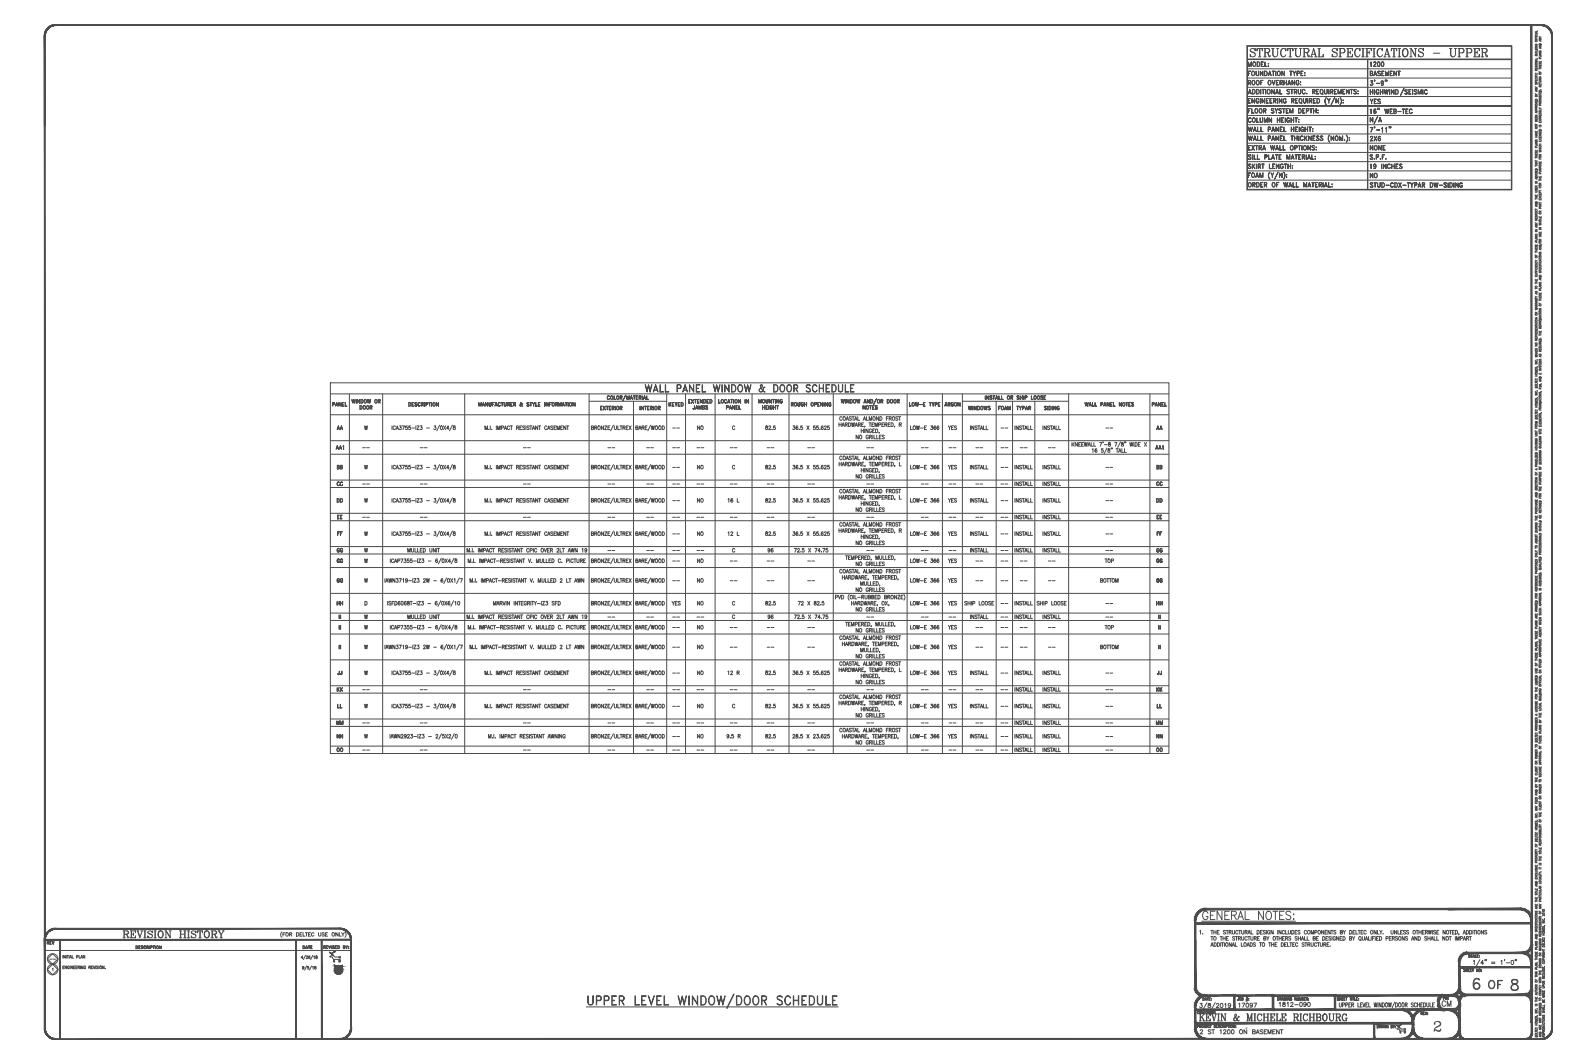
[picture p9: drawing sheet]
<svg xmlns="http://www.w3.org/2000/svg" width="914mm" height="610mm" viewBox="0 0 914 610" stroke-linecap="round" stroke-linejoin="round" font-family="sans-serif">
<defs><g id="words">
<text font-size="10.1" fill="#4c4c4c" x="687" y="529">GENERAL NOTES:</text>
<text font-size="8.8" fill="#4c4c4c" x="715" y="34">STRUCTURAL SPECIFICATIONS - UPPER</text>
<text font-size="8.4" fill="#4c4c4c" x="852" y="568">OF</text>
<text font-size="7.9" fill="#4c4c4c" x="69" y="539">REVISION HISTORY</text>
<g font-size="7.5" fill="#4c4c4c">
<text x="784" y="72">N/A</text>
<text x="686" y="586">KEVIN &amp; MICHELE RICHBOURG</text>
</g>
<text font-size="6.6" fill="#4c4c4c" x="825" y="578">CM</text>
<g font-size="6.2" fill="#4c4c4c">
<text x="784" y="55">HIGHWIND</text>
<text x="784" y="61">YES</text>
<text x="784" y="109">STUD-CDX-TYPAR DW-SIDING</text>
</g>
<g font-size="5.7" fill="#4c4c4c">
<text x="714" y="39">MODEL:</text>
<text x="784" y="39">1200</text>
<text x="714" y="44">FOUNDATION TYPE:</text>
<text x="784" y="44">BASEMENT</text>
<text x="714" y="50">ROOF OVERHANG:</text>
<text x="804" y="55">SEISMIC</text>
<text x="714" y="66">FLOOR SYSTEM DEPTH:</text>
<text x="714" y="71">COLUMN HEIGHT:</text>
<text x="714" y="77">WALL PANEL HEIGHT:</text>
<text x="784" y="82">2X6</text>
<text x="714" y="87">EXTRA WALL OPTIONS:</text>
<text x="784" y="87">NONE</text>
<text x="714" y="98">SKIRT LENGTH:</text>
<text x="784" y="98">19 INCHES</text>
<text x="784" y="103">NO</text>
<text x="714" y="108">ORDER OF WALL MATERIAL:</text>
<text x="732" y="578">1812-090</text>
<text x="686" y="594">2 ST 1200 ON BASEMENT</text>
</g>
<text font-size="5.3" fill="#4c4c4c" x="708" y="578">17097</text>
<text font-size="4.9" fill="#4c4c4c" x="26" y="542">REV</text>
<text font-size="4.4" fill="#4c4c4c" x="173" y="545">DATE</text>
<text font-size="2.6" fill="#4c4c4c" x="27" y="551">--</text>
</g></defs>
<g fill="none" stroke="#4c4c4c" stroke-width=".57">
<path d="M880 19h1M880 20v1l1-1h-1M880 19h.1M881 18l-1 1h1M881 18h-1M714 26h152v83h-152zM715 26h151v83h-151zM715 34h151M715 39h151M783 34v74M784 34v74M866 34v-8h-151v82h69"/>
<path d="M866 34v74h-82M880 39h1M880 35h1l-1 1h1M880 30h1l-1 1M880 26h1l-1 1h1M880 22v1h1M880 21v1h1M880 37h1M880 30h1M880 27h1M880 21h1M880 28h1v1h-1z"/>
<path d="M880 38h1h-1M880 25v1h1l-1-1M880 31h1v1h-1v-1v1M880 21v1M880 22v1M880 39h.1M880 34v1M881 34l-1 1h1M881 33v1h-1M881 29h-1M881 40h-1M882 37v1h1v-1"/>
<path d="M882 35v1h1v-1M882 30h1l-1 1h1M882 26h1l-1 1h1M882 22h1l-1 1h1M882 39h1M882 39v1M882 38h1M882 21h.1M882 25h1v1h-1zM882 36v1l1-1v1M882 29v1l1-1v1M882 35v1"/>
<path d="M882 37v1M882 38v1M882 34v-1v1h1M883 23v1M883 27v1M883 31v1M883 32v1h-1M883 31h-1l1 1M883 27h-1l1 1M883 23h-1l1 1M883 21l-1 1M715 45h151"/>
<path d="M715 50h151M715 55h151M715 57l1-1h-1v3M715 58h1h-1M715 59h1zM715 53h2M716 51l1 3-1-2-1 2zM717 56l2 3v-3v3l-2-2v2zM718 51a1.3 1.3 0 0 1 1 2 1.3 1.3 0 0 1-1 1zM718 51a1.2 1.2 0 0 1 1 2 1.2 1.2 0 0 1-1 1zM720 57l1-1v1a.7 .7 0 0 0-1 0v1a.7 .7 0 0 0 0 1 .7 .7 0 0 0 1-1 .8 .8 0 0 1-1 1 .8 .8 0 0 1 0-1zM720 51a1.4 1.4 0 0 1 2 2 1.3 1.3 0 0 1-2 1z"/>
<path d="M720 51a1.2 1.2 0 0 1 1 2 1.2 1.2 0 0 1-1 1M722 56v3zM722 51v3zM723 56l1 3 1-3v3l-2-2v2zM724 51v3v-3M725 51v3zM725 56h2l-1 1v2h1h-2zM726 58h.1M728 57l1-1h-1v3M728 58h.1M728 59h1zM729 51l1 2v-2v3l-1-2v2z"/>
<path d="M730 58h1v-1h-1v2v-3l1 1v1h-1M730 58l1 1zM731 53h1M732 51l1 3-1-2-1 2zM732 56v3zM733 56l1 3v-3v3l-1-2v2zM733 51v3h2h-2zM735 57l1-1 1 1a.7 .7 0 0 0-1 0 .7 .7 0 0 0-1 0v1a.7 .7 0 0 0 1 1 .7 .7 0 0 0 1-1h-1h1a.8 .8 0 0 1-1 1 .8 .8 0 0 1-1-1zM738 51l1 1h-2l2 1v1l-2-1h2l-2-1zM740 51v3v-3M740 58h1v-1h-1v2v-3l1 1v1h-1M741 58v1v-1"/>
<path d="M742 52h1v-1h-1v3v-3h1v1l-1 1M742 53l1 1-1-1M742 56h2l-2 1v2h2h-2zM742 58h1h-1M744 51v3l1-1v-2v3l-1-1zM745 59h1zM747 51l1 1a.8 .8 0 0 0-1-1 .8 .8 0 0 0-1 1v1a.8 .8 0 0 0 1 1 .8 .8 0 0 0 1-1 .9 .9 0 0 1-1 1 .9 .9 0 0 1-1-1zM747 56v3h1v-3v3h-1zM749 53h.1M749 54h.1M749 56v3zM750 58h1v-1h-1v2v-3l2 1-1 1h-1"/>
<path d="M751 58l1 1-1-1M752 52h1v-1h-1v3v-3h1v1l-1 1M752 56h2l-1 1v2h1h-2zM753 58h.1M753 53l1 1zM754 51h2h-2v3M754 52h1l-1 1M754 54h2zM755 56a1.3 1.3 0 0 1 1 2 1.3 1.3 0 0 1-1 1zM755 57a1.2 1.2 0 0 1 1 1 1.2 1.2 0 0 1-1 1M757 53l1 1zM759 51l1 3v-1v-2v3l-1-1z"/>
<path d="M760 56a2.9 2.9 0 0 0 0 4 2.8 2.8 0 0 1 0-4zM761 51v3zM761 58l1-2-1 3v-3v2M762 52h2v-1h-2v3v-3h2v1l-2 1M763 53l1 1zM765 51h1h-1v3M765 52v1M765 54h1zM765 56l-2 4zM765 56l2 3v-3v3l-2-2v2zM767 51v2l1-2v3v-2l-1 2v-2v2zM768 56a2.7 2.7 0 0 1 0 4 3 3 0 0 0 0-4z"/>
<path d="M769 51h2h-2v3h2h-2zM769 52h1l-1 1M769 57l1 1zM769 57h.1M769 59h1zM769 59h.1M771 51l2 2v-2v3l-2-2v2zM774 51h1zM774 51v3v-3M776 51l1 1h-1l1 1v1l-1-1h1l-1-1zM778 52h.1M778 53h.1"/>
<path d="M778 54h.1M786 47v1M786 47a.8 .8 0 0 1 1 1 .8 .8 0 0 1-1 1 .8 .8 0 0 1-1-1M786 47v1v1M786 46h-1h1v1M786 46v1M788 47l-1-1v1M789 48h1zM791 47l1 1 1-1M791 47l1-1 1 1M792 46l-1 1 1 1M792 46l1 1-1 2"/>
<path d="M793 48a1 1 0 0 1-2 0 .7 .7 0 0 1 0-1 1 1 0 0 1 2 0v1l-1 1M793 47l-1 1M794 47v-1v1M795 47l-1-1v1M880 59h1h-1M880 58h1M880 51h1h-1h1M880 46h1M880 43v1h1M880 54h.1M880 50h.1M880 44h1"/>
<path d="M880 43h1M880 57h1h-1zM880 48h1M880 45h1h-1M880 42v1l1-1h-1M880 55h1h-1M880 40h1M880 43v1M880 46h.1M880 58h.1M880 47h1M880 52h.1"/>
<path d="M881 54h-1M881 52h-1h1M881 50h-1M882 53h1M882 48v1h1v-1M882 46l1 1h-1M882 44h1l-1 1h1M882 41v1h1M882 47v1M882 54h.1M882 57h1M882 56h1"/>
<path d="M882 55h1M882 54h1M882 48h1M882 52h1h-1zM882 59h1M882 55h1v1h-1v-1v1M882 50v-1v1h1M882 46v-1v1h1M882 41v1M882 48v1M882 53h.1M882 56v1"/>
<path d="M883 51h.1M883 59h-1M883 49h-1M883 45h-1M715 61h68M715 61h151M715 66h151M715 71h151M715 77h151M715 78l1 2v-2l1 2 1-2-1 3-1-3v3zM718 80h2M719 78l1 3-1-3-1 3z"/>
<path d="M720 78l1 2 1 1h-2zM722 78v2l2 1h-2zM727 78h1v1h-1h1v-1h-1v3zM729 80h1M729 78l1 3-1-3v3zM731 78l1 2 1-2v3l-2-3v3zM733 78v3h2l-1-1v-2M734 79h.1M736 78v2l1 1h-1zM740 78v3v-3M742 78v3zM742 79h1"/>
<path d="M743 78v3zM744 78v3zM745 78l2 1a.8 .8 0 0 0-1-1 .8 .8 0 0 0-1 1v1a.8 .8 0 0 0 1 0 .8 .8 0 0 0 1 0 .8 .8 0 0 1-1 1 .8 .8 0 0 1-1-1zM747 78l1 3zM748 79l1-1-1 2M748 79l1 2-1-2M750 78l1 2v-2v3l-1-3v3zM752 78v3h2l-2-1v-2M752 79h1zM754 78h2h-2l2 2-1 1-1-1h2l-2-1zM757 78h1h-1l1 2-1 1-1-1h2l-1-1zM761 78l1-1a2.9 2.9 0 0 0 0 4 2.7 2.7 0 0 1-1-3z"/>
<path d="M763 78l1 2v-2v3l-1-3v3zM767 78l1 2 1-2v3v-2l-1 2v-2l-1 2zM771 77a2.7 2.7 0 0 1 0 4 2.9 2.9 0 0 0 0-4zM773 79h.1M784 61h82M785 63l1-1v3l-1-2zM786 73l-1 3 2-3h-2h1M787 63v1l1 1M788 63a1.2 1.2 0 0 0-1 1 1.2 1.2 0 0 0 1 1 .8 .8 0 0 0 0-1 .8 .8 0 0 0-1 0M792 74v-1v3v-3zM793 62l1 3 1-3v3l1-3-1 3v-2l-1 2zM794 74v-1v3v-3z"/>
<path d="M796 73h.1M796 62h2l-1 1v2h1h-2zM797 64h.1M797 73h.1M799 62l1 1-1 1h1v1h-1zM799 63h1v1h-1h1v1h-1M801 64h2zM803 62l2 1zM804 63v2v-2M805 62h2l-1 1v2h1h-2zM806 64h.1M808 63h1a.8 .8 0 0 0-1 0v1a.8 .8 0 0 0 0 1 .8 .8 0 0 0 1-1 .8 .8 0 0 1-1 1 .8 .8 0 0 1-1-1z"/>
<path d="M880 76h1l-1 1M880 75v1h1v-1M880 73h1l-1 1h1M880 68v1h1v-1M880 67v1h1v-1M880 66h1l-1 1h1M880 71v1M880 79h1M880 78h1M880 71h1M880 69h1v1h-1v-1v1M880 61h1"/>
<path d="M880 67v1M880 68v1M880 75v1M880 78v1M880 64v-1v1h1M880 63v-1v1h1M880 64v1M880 77v1M881 77h-1l1 1M881 64h-1l1 1M881 61h-1M882 78v1h1v-1"/>
<path d="M882 77h1l-1 1h1M882 75v1h1v-1M882 70h1M882 65v1h1v-1M882 73h1M882 69h1M882 62h.1M882 74h1v1h-1zM882 76v1l1-1v1M882 72h1M882 65h1M882 63v1l1-1v1"/>
<path d="M882 79v1h1v-1M882 67h1M882 66h.1M882 70h.1M882 75v1M882 78v1M882 68h1M882 60h1M883 63h-1M883 62h-1M883 69h-1M883 66l-1 1"/>
<path d="M715 87h151M715 93h151M715 98h151M715 82h151M715 99h1h-1v3zM715 89h2h-2l2 1-1 1h-1h2l-2-1zM717 89l1 2zM718 89l1 2h1h-2zM720 99l1 3-1-3-1 3zM720 89v2h2h-2zM722 99l1 2 1-2v3l-1-2v2l-1-2v2zM725 89h1v1h-1h1v-1h-1v2z"/>
<path d="M727 89v2h1h-1zM727 99h1a3 3 0 0 0 0 4 2.8 2.8 0 0 1-1-4zM728 99l1 1 1-1-1 3zM729 91h1M729 89l1 2-1-2-1 2zM731 89v2zM732 99l-2 4zM733 89v2M733 90h1zM733 99l1 2 1-2v3l-2-3v3zM735 99a2.7 2.7 0 0 1 0 4 2.9 2.9 0 0 0 0-4zM737 100h.1"/>
<path d="M737 89l1 2 1-2v2v-2l-1 2-1-2v2zM740 91h1M741 89v2v-2l-1 2zM743 89v2zM744 89v2h1h-1v-2M744 90h1zM746 89h2l-1 1h-1h1v-1h-1v2zM747 90l1 1zM748 89v2zM749 91h2M750 89l1 2-1-2-1 2zM752 89v2h1h-1z"/>
<path d="M754 90h.1M754 91h.1M770 80h.1M773 80h.1M785 89h1h-1l1 1v1h-1h1l-1-1zM787 91h.1M788 89h2v1h-1h1v-1h-1v2zM791 91h.1M792 89h1h-1v2zM792 90h1zM794 91h.1M880 100h1l-1 1"/>
<path d="M880 98h1M880 88v1h1v-1M880 86v1h1v-1M880 81h1l-1 1h1M880 90v1M880 92v1M880 95h.1M880 100h1M880 95h1M880 94h1M880 92h1M880 90h1"/>
<path d="M880 89h1M880 97h1h-1zM880 99h1M880 87v1l1-1v1M880 80v1l1-1v1M880 86v1M880 88v1M880 89v1M880 94h.1M880 98h.1M880 85v-1v1h1M880 82v1"/>
<path d="M880 93h.1M881 93h-1h1M881 83v1h-1M881 82h-1l1 1M882 98h1l-1 1M882 93h1M882 91h1M882 86h1l-1 1h1h-1M882 86h1M882 85h1M882 83h1M882 80h1"/>
<path d="M882 94h1M882 84h1M882 97h1M882 89v-1v1h1M882 83h.1M882 85v1M882 91h.1M882 93h.1M882 100v-1v1h1M882 96h1M883 80v1h-1M883 97h-1"/>
<path d="M883 88l-1 1M715 103h151M715 100h1zM720 101h1M737 101h.1M880 117h1h-1h1M880 112h1M880 109l1 1h-1M880 107v1h1v-1M880 114h.1M880 120h.1M880 120h1"/>
<path d="M880 114h1M880 113h1M880 105h1M880 116h1h-1zM880 101h1v1h-1zM880 108v1v-1l1 1M880 104v1v-1l1 1M880 107v-1v1h1M880 108h.1M880 112h.1M880 113h.1M880 102v1"/>
<path d="M880 118h.1M881 118h-1h1M881 102h-1l1 1M881 106l-1 1M882 114v1h1v-1M882 111h1M882 107v1h1M882 101v1h1v-1M882 103h1M882 103v1M882 109v1M882 116v1"/>
<path d="M882 116h1M882 113l1 1M882 109h1M882 102h1M882 112v1l1-1M882 117h1M882 106v-1v1h1M882 101v1M882 102v1M882 107v1M882 111h.1M882 114v1"/>
<path d="M882 119h1M882 111v-1v1h1M883 118h.1M883 118h-1h1M883 117h-1M883 113l-1 1M883 105h-1M880 135h1l-1 1h1M880 132h1h-1h1M880 129h1h-1h1M880 124v1h1v-1M880 121v1h1v-1"/>
<path d="M880 133h1M880 128h.1M880 134v1l1-1v1M880 124h1M880 120v1h1l-1-1M880 126h1M880 122h.1M880 125h.1M880 139v-1v1h1M880 123h1M880 130h.1M880 136v1"/>
<path d="M881 136l-1 1h1v1h-1M881 130h-1h1M881 128h-1M881 125l-1 1M882 139l1 1M882 135h1l-1 1M882 133h1M882 130h1l-1 1h1M882 128h1h-1l1 1h-1M882 124v1h1v-1M882 131h1M882 128h1"/>
<path d="M882 127h1M882 134v1l1-1v1M882 138v-1v1h1M882 122v-1v1h1M882 124v1M882 127v1M882 133h.1M883 125h-1M883 137h-1M883 121h-1M880 160v1h1v-1M880 157h1l-1 1"/>
<path d="M880 156h1M880 155v1h1M880 152v1h1v-1M880 151h1l-1 1h1M880 146v1h1M880 142v1h1v-1M880 140v1h1v-1M880 144v1M880 155h1M880 153h1M880 149h.1M880 144h1"/>
<path d="M880 143h1M880 158v1l1-1v1M880 141v1l1-1v1M880 154h1h-1M880 150v1h1l-1-1M880 140v1M880 142v1M880 143v1M880 146v1M880 152v1M880 155v1M880 156h.1"/>
<path d="M881 149l-1 1M882 159h1h-1h1M882 154h1M882 151v1h1M882 145h1l-1 1h1M882 141h1l-1 1h1M882 148v1M882 152h1M882 151h1M882 148h1M882 158h1h-1zM882 140h1v1h-1z"/>
<path d="M882 156h1M882 144v1l1-1v1M882 152v1h1v-1M882 150h1M882 151v1M882 154h.1M882 155h1M883 142v1M883 149h.1M883 160h.1M883 160h-1h1M883 149h-1l1 1"/>
<path d="M883 142l-1 1h1M880 177h1h-1h1l-1 1M880 172h1h-1h1M880 162v1M880 165v1M880 171h1M880 170h.1M880 165h1M880 162h1M880 161h1M880 167v1v-1l1 1M880 180v-1v1h1"/>
<path d="M880 175h1M880 174h1M880 160v1M880 161v1M880 168h.1M880 173h.1M880 176h.1M881 176h-1h1M881 173h-1h1M881 170l-1 1M881 168h-1l1 1M881 179h-1"/>
<path d="M881 175h-1M881 174h-1M882 177h1h-1h1M882 174h1M882 170h1M882 168h1M882 163h1l-1 1h1M882 172h.1M882 179v1M882 180h1M882 179h1M882 172h1"/>
<path d="M882 171h1M882 169h1M882 162h1M882 168h.1M882 170h.1M882 171h.1M882 174h.1M882 166h1M883 164h.1M883 164h-1l1 1h-1M880 198h1h-1h1M880 193v1h1v-1"/>
<path d="M880 190v1h1v-1M880 188v1h1v-1M880 187h1l-1 1h1M880 182h1l-1 1h1M880 185h.1M880 186v1M880 187h1M880 185h1M880 184h1M880 200h1M880 189v1l1-1v1M880 195v-1v1h1"/>
<path d="M880 192v-1v1h1M880 188v1M880 190v1M880 194h.1M880 193v-1v1h1M880 186h.1M881 185l-1 1h1M881 194l-1 1M881 191l-1 1M882 200h1M882 198h1h-1M882 195v1h1v-1"/>
<path d="M882 190h1M882 187h1M882 181l1 1h-1M882 192h.1M882 197h1M882 192h1M882 191h1M882 194h1v1h-1zM882 182h1v1h-1zM882 180v1h1v-1M882 197v-1v1h1M882 188h1"/>
<path d="M882 185h1M882 187h.1M882 190h.1M882 191h.1M882 195v1M882 200h.1M882 186h1M883 194h.1M883 196h-1M883 188h-1M883 184l-1 1M883 199h.1"/>
<path d="M189 219h481v213h-481zM880 218v1h1v-1M880 211v1h1v-1M880 207h1l-1 1h1M880 201h1M880 219v1M880 219h1M880 216h1M880 215h1M880 209h1M880 202h1M880 202h.1"/>
<path d="M880 210v1v-1l1 1M880 217v1l1-1h-1M880 206v1h1l-1-1M880 201h.1M880 212h.1M880 215v1M880 218v1M880 203h.1M881 210h.1M881 206h.1M881 220h-1M881 212h-1l1 1h-1h1"/>
<path d="M881 204h-1h1h-1h1M881 203h-1h1M881 202h-1M882 217h1l-1 1h1M882 214h1M882 208v1h1v-1M882 209v1M882 211h.1M882 209h1M882 216h1h-1zM882 212h1M882 210h1"/>
<path d="M882 206h1M882 203v1l1-1v1M882 201h1M882 208v1M882 214h.1M883 204h.1M883 218h.1M883 220h.1M883 218h-1l1 1M883 211h-1M883 207h-1h1l-1 1h1M883 204h-1l1 1"/>
<path d="M883 201h-1M189 226h481M189 238h481M191 232h1v-1h-1v2v-2h1v1h-1M192 232h1M193 231l1 2-1-2-1 2zM194 231l1 1v-1v2l-1-2v2zM196 231h1h-1v2h1h-1zM196 232h1h-1M198 231v2h1h-1zM200 226v206M202 229v2l1-2v2l1-2-1 2v-2l-1 2z"/>
<path d="M204 229v2zM205 229l1 2v-2v2l-1-2v2zM206 232a1.1 1.1 0 0 1 2 1 1.1 1.1 0 0 1-2 1zM206 232a1 1 0 0 1 1 1 1 1 0 0 1-1 1zM207 229a1.1 1.1 0 0 1 1 1 1.1 1.1 0 0 1-1 1zM207 229a1 1 0 0 1 1 1 1 1 0 0 1-1 1M210 229l1 2v-2l1 2v-2v2l-1-2v2zM212 232l1 1h-1h1l-1-1v2zM213 233v1zM217 230h1v-1h-1v2v-2h1v1h-1M217 230l1 1-1-1M219 226v206"/>
<path d="M234 231a1.1 1.1 0 0 1 1 1 1.1 1.1 0 0 1-1 1zM234 231a1 1 0 0 1 1 1 1 1 0 0 1-1 1zM236 231h1h-1v2h1h-1zM236 232h1h-1M238 231h1h-1l1 1-1 1v-1h1zM240 231h1h-1a.9 .9 0 0 0 0 1 .9 .9 0 0 0 1 1v-1a.7 .7 0 0 1-1 1 .7 .7 0 0 1-1-1zM241 232h1v-1h-1v2v-2h1v1h-1M242 232l1 1zM243 231v2zM244 232h1v-1h-1v2v-2h1v1h-1M246 231h1zM246 231v2z"/>
<path d="M247 231v2zM250 231l1 1v-1v2l-1-2v2zM266 226v206M274 231l1 1 1-1v2v-2l-1 2-1-2v2zM276 232h1M277 231l1 2-1-2-1 2zM278 231l1 1v-1v2l-1-2v2zM280 231l1 2v-1v-1v2l-1-1zM282 231h1h-1v2zM282 232h1h-1M284 232h1M284 231l1 2-1-2v2z"/>
<path d="M286 231h1h-1a.9 .9 0 0 0-1 1 .9 .9 0 0 0 1 1l1-1a.7 .7 0 0 1-1 1 .7 .7 0 0 1-1-1zM287 231h1zM288 231v2v-2M289 231v2l1-1v-1v2l-1-1zM291 232h1v-1h-1v2v-2h1v1h-1M291 232l1 1zM293 231h1h-1v2h1h-1M293 232h.1M294 232h1v-1h-1v2v-2h1v1h-1M295 232v1zM298 231h1l-1 1v1l1-2M298 231l1 2-1-2v2h1v-2v1"/>
<path d="M302 231h1h-1l1 1v1l-1-1h1zM304 231h1zM304 231v2v-2M306 232v-1v2l-1-2 1 1M307 231v2h1h-1zM308 231h2h-1v2h1h-2zM309 232h.1M312 231v2zM313 231l1 1v-1v2l-1-2v2zM315 231h1h-1v2zM315 232h.1M318 232h1v-1h-1v2v-2h1v1h-1"/>
<path d="M319 232v1v-1M320 231l1 1v-1v2v-2v2l-1-2v2zM322 232h1M323 231v2v-2l-1 2zM324 231h1zM324 231v2zM325 231l1 2zM328 231l1 1v-1v2l-1-2v2zM338 230h25v202M338 226v206M344 233h1h-1v2h1h-1zM344 234h1z"/>
<path d="M346 233l1 2zM347 233l-1 2zM347 233h1zM348 233v2v-2M348 227h1a.9 .9 0 0 0-1 1 .9 .9 0 0 0 1 1v-1a.7 .7 0 0 1-1 1 .7 .7 0 0 1 0-1zM349 233h1h-1v2h1h-1zM349 234h1zM351 233h1v1h-1l1-1h-1v2zM351 234l1 1-1-1M352 227v2h1h-1zM352 233l1 2zM355 233h1v1h-1l1-1h-1v2z"/>
<path d="M355 227h1v1h-1l1-1h-1v2zM356 234v1zM356 228v1zM358 226l-1 4zM359 227l1 2v-2v2v-2v2l-1-2v2zM361 228h1M362 227v2v-2l-1 2zM363 227h1zM363 230h19v202M363 227v2zM364 227h2h-1v2h1h-2zM365 228h.1"/>
<path d="M366 227h1v1h-1l1-1h-1v2zM367 233v2zM367 228v1v-1M367 233l2 2v-2v2l-1-2-1 2zM368 227v2zM369 228h1M369 233h1zM369 227l1 2-1-2v2zM370 220l1 4 1-4v4l2-4-2 5v-4l-1 4zM370 233v2zM371 227v2h1h-1zM371 233h1z"/>
<path d="M371 233v2M371 234h1zM371 235h1zM373 233h1v1h-1l1-1h-1v2zM373 234l1 1zM374 233v2zM375 224h2M375 223h2M376 220l1 5-1-4-2 4zM377 233h1v1h-1l1-1h-1v2zM378 234v1v-1M378 220v4l2 1h-2z"/>
<path d="M381 220v4l2 1h-2zM382 226v4M383 231v2zM383 232l2-1-2 1M384 232l1 1-1-1M385 231h1h-1v2h1h-1M385 232h1h-1M387 232l1-1-1 2v-2v1M388 222h2v-1h-2v4v-5l2 1v1l-2 1M389 231h1h-1v2h1h-1M389 232h.1M390 231a1.1 1.1 0 0 1 1 1 1.1 1.1 0 0 1-1 1z"/>
<path d="M390 231a1 1 0 0 1 1 1 1 1 0 0 1-1 1M391 224h3M392 223h1M393 220l1 5-1-4-2 4zM393 226v206M395 229h1h-1v2h1h-1M395 230h.1M395 220l2 4v-4v5l-2-4v4zM396 229l1 2zM397 229l-1 2zM398 229h1zM398 232v2h-1h1z"/>
<path d="M398 229v2zM399 234h1M399 220h2l-2 1v3l2 1h-2zM399 222h1l-1 1M399 232l1 2-1-1-1 1zM400 229h1h-1v2h1h-1M400 230h.1M400 232l1 2 1-2v2v-1l-1 1v-1l-1 1zM401 229l1 2v-2v2l-1-2v2zM402 220v4l2 1h-2zM403 232l1 1v1h-1M403 232v2"/>
<path d="M403 232l1 1h-1l1 1h-1M403 229a1.1 1.1 0 0 1 1 1 1.1 1.1 0 0 1-1 1zM403 229a1 1 0 0 1 1 1 1 1 0 0 1-1 1M404 232l1 1h-1l1 1h-1h1zM405 229h1h-1v2h1h-1zM405 230h1h-1M407 229a1.1 1.1 0 0 1 1 1 1.1 1.1 0 0 1-1 1zM407 229a1 1 0 0 1 1 1 1 1 0 0 1-1 1M409 220l1 4 1-4v4l2-4-2 5v-4l-1 4zM410 226v206M412 229v2h1h-1zM414 220v5z"/>
<path d="M415 220l3 4v-4v5l-3-4v4zM415 229h1a.9 .9 0 0 0-1 1 .9 .9 0 0 0 1 1v-1a.7 .7 0 0 1 0 1 .7 .7 0 0 1-1-1zM416 232l1 1h-1h1l-1-1v2zM417 230h1M418 229v2v-2l-1 2zM418 234h1M418 232l1 2-1-1v1zM419 229h1zM419 220a2.2 2.2 0 0 1 3 2 2.2 2.2 0 0 1-3 3zM419 229v2zM419 221a1.9 1.9 0 0 1 3 1 1.9 1.9 0 0 1-3 2M420 232l1 2v-2v2l-1-1v1z"/>
<path d="M420 229v2zM422 232h1h-1v2h1h-1zM422 233h.1M423 229l1 2v-2v2l-1-2v2zM423 232v2h1h-1zM423 221l1-1a2 2 0 0 1 2 3 2 2 0 0 1-3 1v-1zM423 221h1a1.8 1.8 0 0 1 1 2 1.8 1.8 0 0 1-2 1v-1zM426 220l1 4 1-4 1 4 1-4-1 5-1-4-1 4zM427 229v2zM428 229l1 2v-2v2l-1-2v2zM431 226v206M435 229v2l1-2v2v-2l-1 2v-2v2z"/>
<path d="M436 221h1M436 221a4 4 0 0 0 2 3v1a4 4 0 0 1-2-4h1l-2 2v1h2l1-2M437 221v1l-2 1v1h2l1-2M437 232v2zM437 233h1M438 232v2zM439 229v2h1v-2v2h-1zM439 232h1zM439 232v2M439 233h.1M439 234h1zM440 232l1 2z"/>
<path d="M441 229l1 2v-2v2l-1-2v2zM442 232l1 1h-1l-1 1h1h1a.7 .7 0 0 1-1 0 .7 .7 0 0 1-1 0zM443 229h1zM443 229v2v-2M443 232v2zM443 233h1M443 220a2.2 2.2 0 0 1 3 2 2.2 2.2 0 0 1-3 3zM443 221a1.9 1.9 0 0 1 3 1 1.9 1.9 0 0 1-3 2zM444 229v2zM444 232v2zM445 232h1zM445 229l1 2v-2v2l-1-2v2z"/>
<path d="M445 232v2l1-2M447 229h1h-1v2h1v-1a.7 .7 0 0 1-1 1 .7 .7 0 0 1 0-1zM448 221v-1a2 2 0 0 1 2 3 2 2 0 0 1-2 1l-1-1zM448 221a1.8 1.8 0 0 1 2 2 1.8 1.8 0 0 1-2 1l-1-1zM451 221l1-1a2 2 0 0 1 2 3 2 2 0 0 1-3 1v-1zM451 221h1a1.8 1.8 0 0 1 1 2 1.8 1.8 0 0 1-2 1v-1zM452 226v206M453 232h1v-1h-1v2v-2h1v1h-1M454 232l1 1zM455 222h2v-1h-2v4v-5l2 1v1l-2 1M456 223l1 2-1-2M457 231l1 2v-1v-1v2l-1-1z"/>
<path d="M459 231h1h-1v1l1 1v-1a.7 .7 0 0 1-1 1 .7 .7 0 0 1 0-1zM461 231v2zM461 232h1M462 231v2zM462 221l1-1 1 1h-1h-1v1l2 1-1 2-1-1h1h1v-1l-2-1zM466 221l1-1 1 1a1.3 1.3 0 0 0-1 0 1.3 1.3 0 0 0-1 1v1a1.3 1.3 0 0 0 1 1 1.3 1.3 0 0 0 1 0 1.4 1.4 0 0 1-2 1 1.4 1.4 0 0 1-1-2zM467 232h1v-1h-1v2v-2h1v1h-1M468 231h2h-1v2h1h-2zM469 232h.1M469 220l1 5zM470 222h2M470 223h2"/>
<path d="M470 231l1 1v-1v2l-1-2v2zM472 220v5zM472 231v2zM473 231l1 1v-1v2l-1-2v2zM473 220h2l-2 1v3l2 1h-2zM473 222h1l-1 1M475 231h1h-1v1l1 1v-1a.7 .7 0 0 1-1 1 .7 .7 0 0 1 0-1zM477 220a2.2 2.2 0 0 1 2 2 2.2 2.2 0 0 1-2 3zM477 221a1.9 1.9 0 0 1 2 1 1.9 1.9 0 0 1-2 2zM477 226v206M480 220l1 3v1h1l1-4v3l-1 1h-1zM482 229v2l1-2v2l1-2-1 2v-2l-1 2z"/>
<path d="M482 239a.7 .7 0 0 0-1 1 .7 .7 0 0 0 1 1 .7 .7 0 0 0 0-1M484 220v4l2 1h-2zM484 229v2zM485 229l1 2v-2v2l-1-2v2zM487 229a1.1 1.1 0 0 1 1 1 1.1 1.1 0 0 1-1 1zM487 229a1 1 0 0 1 1 1 1 1 0 0 1-1 1M487 220h2l-2 1v3l2 1h-2zM487 222h1l-1 1M488 239h-1l1 2h-1M488 239h1M489 239v2M491 229v2l1-2v2l1-2-1 2v-2l-1 2z"/>
<path d="M491 239v2h2M494 232l2 2v-2v2l-1-1-1 1zM495 230h1M496 229v2v-2l-1 2zM496 239v2h2M497 229l1 2v-2v2l-1-2v2zM498 232h1zM499 232v2v-2M499 229a1.1 1.1 0 0 1 1 1 1.1 1.1 0 0 1-1 1zM499 229a1 1 0 0 1 1 1 1 1 0 0 1-1 1zM500 232h1h-1v2h1h-1zM500 233h.1"/>
<path d="M502 232l1 1h-1l1 1h-2h2zM502 228l-1 4zM503 239v2l-1-2v2M504 239a1.1 1.1 0 0 1 1 1 1.1 1.1 0 0 1-1 1zM505 230h1v-1h-1v2v-2h1v1h-1M505 230l1 1-1-1M508 240h1M508 229a1.1 1.1 0 0 1 2 1 1.1 1.1 0 0 1-2 1zM508 229a1.1 1.1 0 0 1 2 1 1.1 1.1 0 0 1-2 1M509 239h-1v2M509 240h2v-1h-2v2M510 240l1 1"/>
<path d="M514 230h1v-1h-1v2v-2h1v1h-1M514 239h-1l1 1v1h-1M515 230v1v-1M515 239h1M515 239v2M520 226v206M521 231v2h1h-1zM524 231l1 1v-1l1 1v-1v2l-1-2v2zM527 232h1zM529 231h1h-1v2h1h-1zM529 232h1h-1M532 231h2z"/>
<path d="M533 231v2zM534 231l1 1v-1v2zM536 232h1v-1h-1v2v-2h1v1h-1M538 231h1h-1v2h1h-1M538 232h.1M540 226v206M541 232h2M542 231l1 2-1-2-1 2zM543 232h1v-1h-1v2v-2h1v1h-1M544 232v1zM545 231h1h-1v2l1-1a.7 .7 0 0 1-1 1 .7 .7 0 0 1 0-1zM549 231l1 1v-1v2l-1-2v2z"/>
<path d="M551 230h20v202M551 226v206M555 233v2l1-2v2l1-2-1 2v-2l-1 2zM557 233v2zM558 233l1 2v-2v2l-1-2v2zM560 233a1.1 1.1 0 0 1 1 1 1.1 1.1 0 0 1-1 1zM560 233a1 1 0 0 1 1 1 1 1 0 0 1-1 1zM564 233v2l1-2v2l1-2-1 2v-2l-1 2zM564 227l1 2zM565 227l1 2 1-2v2l-2-2v2zM566 233h1h-1l1 1v1h-1h1zM567 227h1h-1l1 1v1h-1h1z"/>
<path d="M569 227h1zM569 227v2zM571 228h1M571 228h.1M571 230h9v202M571 227l1 2-1-2-1 2zM572 233h1h-1v2zM572 234h1zM572 227v2h1h-1zM574 227v2h1h-1zM576 234h1M576 233l1 2-1-2-1 2z"/>
<path d="M577 233l1 2 1-2v2v-2l-1 2-1-2v2zM579 227h1l-1 1 1-1h-1v2zM580 228v1v-1M580 230h13v202M582 233h2zM583 227h1h-1l1 1-1 1h1zM583 233v2zM584 233l1 1v-1v2zM585 227v2zM585 228h1M586 227v2zM586 233h1v1h-1l1-1h-1v2z"/>
<path d="M586 227l1 2zM587 227h1v1h-1l1-1h-1v2zM588 234h1M588 233l1 2-1-2-1 2zM589 233h2l-1 1h-1l1-1h-1v2zM590 234l1 1zM591 227v2h1h-1zM593 230h19v202M596 227h1h-1l1 1v1h-1h1zM598 227h1h-1v2h1h-1zM598 228h1zM598 233h2h-2l1 1v1h-1h1z"/>
<path d="M600 233v2zM601 233a1.1 1.1 0 0 1 1 1 1.1 1.1 0 0 1-1 1zM603 233v2zM604 233l1 2v-2v2l-1-2v2zM606 233h1h-1v2h1l-1-1h1a.7 .7 0 0 1-1 1 .7 .7 0 0 1 0-1zM612 226v4M622 231v1l1-1v1l1-1-1 2v-2l-1 2zM624 232h1M625 231v2v-2l-1 2zM626 231v2h1h-1zM627 231v2h1h-1zM631 232h1v-1h-1v2v-2h1v1h-1"/>
<path d="M632 232h2M633 231l1 2-1-2-1 2zM634 231l1 1v-1v2l-1-2v2zM636 231h1h-1v2h1h-1M636 232h1h-1M638 231v2h1h-1zM641 231l1 1 1-1v2l-2-2v2zM645 231h1zM646 231v2zM647 231h1h-1v2h1h-1zM647 232h.1M648 231h2h-2l2 1-1 1-1-1h1z"/>
<path d="M659 226v206M660 232h1v-1h-1v2v-2h1v1h-1M662 232h1M662 231l1 2-1-2v2zM664 231l1 1v-1v2l-1-2v2zM666 231h1h-1v2h1h-1zM666 232h.1M667 231v2h1h-1zM880 238v1h1v-1M880 236h1M880 229v1h1v-1M880 225h1l-1 1h1"/>
<path d="M880 221h1M880 233h1M880 237h.1M880 237h1M880 226h1M880 240l1-1v1h-1zM880 222h1h-1zM880 228v1v-1l1 1M880 235h1h-1M880 224v1h1l-1-1M880 221h.1M880 229v1"/>
<path d="M880 233h.1M880 236h.1M880 239h.1M881 228h.1M881 224h.1M881 237v1h-1M881 230h-1l1 1h-1h1M882 240h1M882 239h1h-1h1M882 234v1h1M882 232l1 1h-1M882 231h1l-1 1h1"/>
<path d="M882 226h1h-1h1M882 228v1M882 238h.1M882 238h1M882 229h1M882 228h1M882 230h1v1h-1zM882 237v1l1-1v1M882 225h1M882 235h.1M882 223v-1v1h1M883 229v1"/>
<path d="M883 236v1M883 224h.1M883 222h.1M883 229h-1l1 1M883 220h-1l1 1h-1h1M189 252h481M193 257h1M193 255l1 2-1-1v1zM193 246h1M194 244l1 2-1-2-1 2zM195 257h1M195 257h.1"/>
<path d="M195 255l1 2-1-1-1 1zM195 246h1M196 244v2v-2l-1 2zM196 256l1-1v2v-2zM208 257h1M209 244v2l1-2v2l1-2M210 257h2M225 244v2M227 245a.7 .7 0 0 0-1-1 .7 .7 0 0 0-1 1 .7 .7 0 0 0 1 1 .7 .7 0 0 0 1 0M227 246l1-2v2M227 245h1M229 244h1l-1 1h1a.7 .7 0 0 1 0 1 .7 .7 0 0 1-1 0"/>
<path d="M230 244h2l-1 2M233 244h-1v1a.7 .7 0 0 1 1 0 .7 .7 0 0 1 0 1 .7 .7 0 0 1-1 0M235 244h-1v1a.7 .7 0 0 1 1 0 .7 .7 0 0 1 0 1 .7 .7 0 0 1-1 0M236 245h2M238 244v2M239 244h1l-1 2h1M241 257h1M241 244h1l-1 1h1a.7 .7 0 0 1 0 1 .7 .7 0 0 1-1 0M243 257h2M244 245h2M249 244h1l-1 1h1a.7 .7 0 0 1 0 1 .7 .7 0 0 1-1 0M252 244l-2 3"/>
<path d="M254 244l1 2M255 244l-1 2M257 245h-1l1-1v2M259 244l-1 3M260 244v1a.7 .7 0 0 1 1 0 .7 .7 0 0 1-1 1 .7 .7 0 0 1 0-1h1zM278 246v-2l1 2v-2v2M280 246h.1M281 244v2M282 246h.1M284 244v2M285 246v-2l1 2 1-2v2M287 245h1v-1h-1v2"/>
<path d="M289 246l1-2v2M289 245h1M292 245a.7 .7 0 0 0-1-1 .7 .7 0 0 0 0 1 .7 .7 0 0 0 0 1 .7 .7 0 0 0 1 0M292 244h2M293 244v2M296 245h1v-1h-1v2M297 245v1M298 245h1M299 244h-1v2h1M300 257h2M301 244h-2l2 1-1 1h-1M301 244v2"/>
<path d="M302 257h2M303 244h-1l1 2h-1M304 244h1M304 244v2M305 246l1-2v2M305 245h1M308 244v2l-1-2v2M309 244h1M309 244v2M313 245a.7 .7 0 0 0 0-1 .7 .7 0 0 0-1 1 .7 .7 0 0 0 1 1M314 246v-2l1 2M314 245h1"/>
<path d="M317 244h-1l1 1v1h-1M317 245h1M319 244h-2v2h2M319 246v-2l1 2 1-2v2M321 245h1M322 244h-1v2h1M324 244v2l-1-2v2M325 244h1M325 244v2M339 245h1v-1h-1v2h1v-1M341 245h1v-1h-1v2M341 245l1 1"/>
<path d="M346 244v2l-1-2v2M346 244h2l-2 2h2M348 257h2M348 245h1M349 244h-1v2h1M351 257h1M351 244l-1 3M352 244l1 2v-2M354 244v2h1M355 244h1M356 244v2M357 245h1v-1h-1v2"/>
<path d="M358 245v1M359 245h.1M360 244h-1v2h1M360 244l2 2M362 244l-2 2M364 245h1v-1h-1v2h1v-1M366 246l1-2v2M366 245h1M368 245h1v-1h-1v2M368 245l1 1M370 245h.1M371 257h1"/>
<path d="M371 244h-1v2h1M373 244l-2 3M373 257h1M373 244l1 2v-2v2l1-2M379 244a1.1 1.1 0 0 1 2 1 1.1 1.1 0 0 1-2 1zM385 257h2M385 245h2M388 257h1M388 245h1M399 257h2M401 244v2l-1-2v2M402 257h1"/>
<path d="M418 257h2M421 257h1M421 245a.7 .7 0 0 0-1-1 .7 .7 0 0 0 0 1 .7 .7 0 0 0 0 1 .7 .7 0 0 0 1 0M439 244v1a.7 .7 0 0 1 1 0 .7 .7 0 0 1-1 1 .7 .7 0 0 1 0-1h1zM439 257h2M440 245l1-1 1 1-2 1h2M442 257h1M442 246h.1M444 244h-1v1a.7 .7 0 0 1 1 0 .7 .7 0 0 1 0 1 .7 .7 0 0 1-1 0M454 244h1v1a.7 .7 0 0 1 0 1 .7 .7 0 0 1-1 0M457 244a1 1 0 0 0-1 1 1 1 0 0 0 1 1 .6 .6 0 0 0 0-1 .6 .6 0 0 0-1 0M458 246h.1"/>
<path d="M460 244h-1v1a.7 .7 0 0 1 1 0 .7 .7 0 0 1 0 1 .7 .7 0 0 1-1 0M462 244l2 2M463 257h1M464 244l-2 2M465 257h2M467 244h-1v1a.7 .7 0 0 1 1 0 .7 .7 0 0 1 0 1 .7 .7 0 0 1-1 0M469 244h-1v1a.7 .7 0 0 1 1 0 .7 .7 0 0 1 0 1 .7 .7 0 0 1-1 0M470 246h.1M472 244a1 1 0 0 0-1 1 1 1 0 0 0 0 1 .7 .7 0 0 0 1-1 .6 .6 0 0 0-1 0M472 245l1-1v1l-1 1h1M475 244h-1v1a.7 .7 0 0 1 1 0 .7 .7 0 0 1 0 1 .7 .7 0 0 1-1 0M481 242v2"/>
<path d="M481 243h1M482 242v2M482 244l1-2 1 2M483 244h1M484 243h1v-1h-1v2M485 241v-2l1 2M485 243l1 1M485 240h1M486 242a1.1 1.1 0 0 1 1 1 1.1 1.1 0 0 1-1 1zM488 242v2l1-2v2l1-2M490 241v-2l1 2M490 240h1"/>
<path d="M490 244l1-2v2M490 244h1M492 249v2l-2-2v2M492 243h1v-1h-1v2M492 243l1 1M493 246v2M493 247h2M494 243h.1M495 241v-2l1 2M495 246v2M495 242h-1v2h1M495 240h1"/>
<path d="M496 244l-1 1M497 257h1M497 246v2l-1-2v2M498 250a.7 .7 0 0 0-1-1 .7 .7 0 0 0-1 1v1a.7 .7 0 0 0 1 0 .7 .7 0 0 0 1 0h-1M498 242h1M498 241v-2l1 2v-2v2M498 250h1l-1-1v2M498 242v2M499 250v1M499 257h2M499 246a.7 .7 0 0 0-1 1 .7 .7 0 0 0 1 1 .7 .7 0 0 0 0-1M500 243h.1"/>
<path d="M500 247h1M500 249v2M501 242h-1v2h1M501 249v2h1M501 246h-1v2h1M501 244v-2l1 2 1-2v2M502 246a1.1 1.1 0 0 1 1 1 1.1 1.1 0 0 1-1 1zM502 249v2h1M503 243h1v-1h-1v2M504 248h.1M504 250h1M505 249h-1v2h1"/>
<path d="M505 243h1M506 242h-1v2h1M507 250h-2l2 1h-1h-1M507 243h1v-1h-1v2M508 243v1M509 243h1M510 242h-1v2h1M511 242a1.1 1.1 0 0 1 1 1 1.1 1.1 0 0 1-1 1zM513 244l-1 1M515 243h1v-1h-1v2M516 243v1M522 244v2h1"/>
<path d="M525 244v2l1-2v2l1-2M527 245h2M528 257h1M530 245h.1M530 257h2M531 244h-1v2h1M533 244h1v1a.7 .7 0 0 1 0 1 .7 .7 0 0 1-1 0M536 244a1 1 0 0 0-1 1 1 1 0 0 0 1 1 .6 .6 0 0 0 0-1 .6 .6 0 0 0-1 0M538 244a1 1 0 0 0-1 1 1 1 0 0 0 1 1 .6 .6 0 0 0 0-1 .6 .6 0 0 0-1 0M543 244l1 2M544 257h1M545 244l-1 1"/>
<path d="M545 245h1M546 257h2M546 244h-1v2h1M548 244h-1l1 2h-1M556 244v2M558 244v2l-1-2v2M559 257h2M560 244h-1l1 1v1h-1M560 244h1M561 244v2M561 257h2M562 246v-2l1 2"/>
<path d="M562 245h1M564 244v2h1M565 244v2h1M573 257h2M573 245h2M576 257h1M576 245h1M581 244v2M583 244v2l-1-2v2M585 257h1M585 244h-1l1 2h-1M586 244h1"/>
<path d="M586 244v2M587 257h1M587 246l1-2 1 2M587 245h1M589 244v2h1M590 244v2h2M598 244v2M599 244v2l-1-2v2M601 257h1M601 244h-1l1 2h-1M602 244h1M602 244v2"/>
<path d="M603 257h2M603 246l1-2 1 2M603 245h1M605 244v2h1M607 244v2h1M614 254v2M615 254v2M615 254l-1 1M617 254v2l-1-2v2M618 255h1M619 254h-1v2h1M620 255h.1"/>
<path d="M621 254h-1v2h1M621 254l1 2v-2l1 2v-2M623 256l1-2 1 2M624 255h.1M625 254v2h1M626 257v2M627 254v2h1M628 257a1 1 0 0 0-1 1 1 1 0 0 0 1 1 .6 .6 0 0 0 0-1 .6 .6 0 0 0-1 0M630 254h1l-1 2M632 257h-1v1a.7 .7 0 0 1 1 0 .7 .7 0 0 1 0 1 .7 .7 0 0 1-1 0M632 253v1M633 255h1"/>
<path d="M634 245h1M634 257l-1 3M635 257v1a.7 .7 0 0 1 1 0 .7 .7 0 0 1 0 1 .7 .7 0 0 1-1-1h1zM635 254a.7 .7 0 0 1 1 1 .7 .7 0 0 1 0 1 .7 .7 0 0 1-1-1l1-1zM636 245h2M637 257h.1M639 254h1l-1 2M639 257h2M640 257v2M641 259l1-2v2M641 258h1M642 253l-2 3"/>
<path d="M643 254a.7 .7 0 0 1 1 1 .7 .7 0 0 1-1 1 .7 .7 0 0 1-1-1l2-1zM643 257v2h1M644 257v2h1M644 253v1M645 253v1M647 254l1 2v-2l1 2v-2M650 254v2M650 254a1.1 1.1 0 0 1 2 1 1.1 1.1 0 0 1-2 1zM652 255h1M653 254h-1v2h1M656 254l1 2M657 254l-1 2"/>
<path d="M662 257h1M663 255l1 2-1-1-1 1zM663 246h1M663 244l1 2-1-2v2zM664 257h1M665 255v2v-1l-1 1zM665 246h1M665 244l1 2-1-2-1 2zM666 256v-1v2v-2zM880 255h1l-1 1M880 252h1l-1 1h1M880 249h1l-1 1"/>
<path d="M880 248h1l-1 1h1M880 245h1M880 247h.1M880 258h1M880 257h1M880 253h1M880 248h1M880 247h1M880 259h1v1h-1zM880 254v1v-1l1 1M880 251v1h1h-1M880 244h1"/>
<path d="M880 245h.1M880 257v1M881 242h-1h1h-1h1M881 244h-1M882 259h1l-1 1h1M882 255h1l-1 1M882 251h1l-1 1h1M882 246h1M882 244h1M882 242v1h1v-1M882 255h1M882 248h1"/>
<path d="M882 247h1M882 247h.1M882 252h1M882 253h1h-1zM882 248v1l1-1v1M882 258v1h1v-1M882 250v1l1-1M882 256h1v1h-1v-1v1M882 240h.1M882 242v1M882 244h.1M882 246h.1"/>
<path d="M883 254h-1M883 243h-1M883 241h-1h1l-1 1h1M189 260h481M189 275h481M189 279h481M193 268l1-1h-1v2h1v-1h-1M193 276l1 1v-1a.9 .9 0 0 0-1 1 .9 .9 0 0 0 1 1 .7 .7 0 0 1-1-1zM194 268v1h-1v-2h1v1M195 268l1-1h-1v2h1v-1h-1M195 276l1 1v-1a.9 .9 0 0 0-1 1 .9 .9 0 0 0 1 1 .7 .7 0 0 1-1-1zM196 268v1h-1v-2h1v1"/>
<path d="M208 277h1M209 267v2l1-2v2l1-2M210 277h2M225 267v2M227 267a.7 .7 0 0 0-1 0 .7 .7 0 0 0-1 0v1a.7 .7 0 0 0 1 1 .7 .7 0 0 0 1-1M227 269l1-2v2M227 268h1M229 267h1h-1h1a1 1 0 0 1 0 2 .7 .7 0 0 1-1-1M230 267h2l-1 2M233 267h-1a.7 .7 0 0 1 1 1 .7 .7 0 0 1 0 1 .7 .7 0 0 1-1-1M235 267h-1a.7 .7 0 0 1 1 1 .7 .7 0 0 1 0 1 .7 .7 0 0 1-1-1M236 268h2"/>
<path d="M238 267v2M239 267h1l-1 2h1M241 277h1M241 267h1h-1h1a1 1 0 0 1 0 2 .7 .7 0 0 1-1-1M243 277h2M244 268h2M249 267h1h-1h1a1 1 0 0 1 0 2 .7 .7 0 0 1-1-1M252 266l-2 3M254 267l1 2M255 267l-1 2M257 268h-1l1-1v2M259 266l-1 3"/>
<path d="M260 267a.7 .7 0 0 1 1 1 .7 .7 0 0 1-1 1 .7 .7 0 0 1 0-1l1-1zM278 269v-2l1 2v-2v2M280 269h.1M281 267v2M282 269h.1M284 267v2M285 269v-2l1 2 1-2v2M287 268h1v-1h-1v2M289 269l1-2v2M289 268h1M292 267a.7 .7 0 0 0-1 0v1a.7 .7 0 0 0 0 1 .7 .7 0 0 0 1-1M292 267h2"/>
<path d="M293 267v2M296 268l1-1h-1v2M297 268v1M298 268h1M299 267h-1v2h1M300 277h2M301 267h-2l2 1-1 1-1-1M301 267v2M302 277h2M303 267h-1l1 1v1l-1-1M304 267h1M304 267v2"/>
<path d="M305 269l1-2v2M305 268h1M308 267v2l-1-2v2M309 267h1M309 267v2M313 267a.7 .7 0 0 0-1 0v1a.7 .7 0 0 0 1 1 .7 .7 0 0 0 0-1M314 269v-2l1 2M314 268h1M317 267h-1l1 1-1 1v-1M317 268h1M319 267h-2v2h2M319 269v-2l1 2 1-2v2"/>
<path d="M321 268h1M322 267h-1v2h1M324 267v2l-1-2v2M325 267h1M325 267v2M339 268l1-1h-1v2h1v-1M341 268l1-1h-1v2M341 268l1 1M346 267v2l-1-2v2M346 267h2l-2 2h2M348 277h2M348 268h1"/>
<path d="M349 267h-1v2h1M351 277h1M351 266l-1 3M352 267l1 2v-1v-1M354 267v2h1M355 267h1M356 267v2M357 268l1-1h-1v2M358 268v1M359 268h.1M360 267h-1v2h1M360 267l2 2"/>
<path d="M362 267l-2 2M364 268l1-1h-1v2h1v-1M366 269l1-2v2M366 268h1M368 268l1-1h-1v2M368 268l1 1M370 268h.1M371 277h1M371 267h-1v2h1M373 266l-2 3M373 277h1M373 267l1 2v-2v2l1-2"/>
<path d="M379 267a1.1 1.1 0 0 1 2 1 1.1 1.1 0 0 1-2 1zM385 277h2M385 268h2M388 277h1M388 268h1M399 277h2M401 267v2l-1-2v2M402 277h1M418 277h2M421 277h1M421 267a.7 .7 0 0 0-1 0v1a.7 .7 0 0 0 0 1 .7 .7 0 0 0 1-1M439 267a.7 .7 0 0 1 1 1 .7 .7 0 0 1-1 1 .7 .7 0 0 1 0-1l1-1z"/>
<path d="M439 277h2M440 267h1h1l-2 2h2M442 277h1M442 269h.1M444 267h-1a.7 .7 0 0 1 1 1 .7 .7 0 0 1 0 1 .7 .7 0 0 1-1-1M454 267h1a.7 .7 0 0 1 0 1 .7 .7 0 0 1-1 0M457 267a1 1 0 0 0-1 1 1 1 0 0 0 1 1 .6 .6 0 0 0 0-1 .6 .6 0 0 0-1 0M458 269h.1M460 267h-1a.7 .7 0 0 1 1 1 .7 .7 0 0 1 0 1 .7 .7 0 0 1-1-1M462 267l2 2M463 277h1M464 267l-2 2"/>
<path d="M465 277h2M467 267h-1a.7 .7 0 0 1 1 1 .7 .7 0 0 1 0 1 .7 .7 0 0 1-1-1M469 267h-1a.7 .7 0 0 1 1 1 .7 .7 0 0 1 0 1 .7 .7 0 0 1-1-1M470 269h.1M472 267a1 1 0 0 0-1 1 1 1 0 0 0 0 1 .6 .6 0 0 0 0-1M472 267h1l-1 2h1M475 267h-1a.7 .7 0 0 1 1 1 .7 .7 0 0 1 0 1 .7 .7 0 0 1-1-1M481 265v2M481 266h1M482 265v2M482 262a.7 .7 0 0 0 0-1 .7 .7 0 0 0-1 1v1a.7 .7 0 0 0 1 0M482 267l1-2 1 2"/>
<path d="M483 266h1M484 266h1l1-1h-2v2M485 263v-2l1 2M485 266l1 1M485 263h1M486 265a1.1 1.1 0 0 1 2 1 1.1 1.1 0 0 1-2 1zM488 262h-1l1 1h-1M488 265v2l1-2v2l1-2M488 261h1M489 261v2M490 263v-2l1 2M490 263h1"/>
<path d="M490 267l1-2v2M490 266h1M491 261v2h2M492 272v2l-2-2v2M492 266h1v-1h-1v2M492 266l1 1M493 268v2M493 269h2M494 266h.1M495 263v-2l1 2M495 268v2M495 263h1"/>
<path d="M495 265h-1v2h1M496 267h-1M496 261v2h2M497 277h1M497 268v2l-1-2v2M498 272a.7 .7 0 0 0-1 0 .7 .7 0 0 0-1 1 .7 .7 0 0 0 1 1 .7 .7 0 0 0 1-1h-1M498 265h1M498 263v-2l1 2v-2v2M498 273h1v-1h-1v2M499 265v2M499 273v1M499 277h2"/>
<path d="M499 269a.7 .7 0 0 0 0-1 .7 .7 0 0 0-1 1v1a.7 .7 0 0 0 1 0M500 266h.1M500 269h1M500 272v2M501 272v2h1M501 265h-1v2h1M501 268h-1v2h1M501 267v-2l1 2 1-2v2M502 268a1.1 1.1 0 0 1 1 1 1.1 1.1 0 0 1-1 1zM502 272v2h1M503 261v2l-1-2v2M503 266h2v-1h-2v2"/>
<path d="M504 270v1M504 273h1M504 261a1.1 1.1 0 0 1 1 1 1.1 1.1 0 0 1-1 1zM505 272h-1v2h1M505 266h1M507 265h-2v2h2M507 272h-2l2 1-1 1h-1M507 266h1v-1h-1v2M508 266v1M508 262h1M509 266h1M509 261h-1v2"/>
<path d="M509 262h2l-2-1v2M510 262l1 1M510 265h-1v2h1M511 265a1.1 1.1 0 0 1 1 1 1.1 1.1 0 0 1-1 1zM513 267h.1M514 262h-1l1 1h-1M515 261h1M515 265v2h1M515 261v2M522 267v2h1M525 267v2l1-2v2l1-2M527 268h2"/>
<path d="M528 277h1M530 268h.1M530 277h2M531 267h-1v2h1M533 267h1a1 1 0 0 1 0 2 .7 .7 0 0 1-1-1M536 267a1 1 0 0 0-1 1 1 1 0 0 0 1 1v-1a.6 .6 0 0 0-1 0M538 267a1 1 0 0 0-1 1 1 1 0 0 0 1 1 .6 .6 0 0 0 0-1 .6 .6 0 0 0-1 0M543 267l1 2M544 277h1M545 267l-1 1M545 268h1M546 277h2"/>
<path d="M546 267h-1v2h1M548 267h-1l1 1v1l-1-1M556 267v2M558 267v2l-1-2v2M559 277h2M560 267h-1l1 1-1 1v-1M560 267h1M561 267v2M561 277h2M562 269v-2l1 2M562 268h1M564 267v2h1"/>
<path d="M565 267v2h1M573 277h2M573 268h2M576 277h1M576 268h1M581 267v2M581 276v2M583 267v2l-1-2v2M583 276v2l-1-2v2M585 267h-1l1 1v1l-1-1M585 276h-1l1 2h-1M586 267h1"/>
<path d="M586 276h1M586 267v2M586 276v2M587 269l1-2 1 2M587 278l1-2 1 2M587 268h1M587 278h1M589 267v2h1M589 276v2h1M590 267v2h2M590 276v2h2M598 267v2"/>
<path d="M598 276v2M599 267v2l-1-2v2M599 276v2l-1-2v2M601 267h-1l1 1v1l-1-1M601 276h-1l1 2h-1M602 267h1M602 276h1M602 267v2M602 276v2M603 269l1-2 1 2M603 278l1-2 1 2M603 268h1"/>
<path d="M603 278h1M605 267v2h1M605 276v2h1M607 267v2h1M607 276v2h1M634 277h1M634 268h1M636 277h2M636 268h2M663 268l1-1h-1v2h1v-1h-1M663 276l1 1v-1a.9 .9 0 0 0-1 1 .9 .9 0 0 0 1 1 .7 .7 0 0 1-1 0 .7 .7 0 0 1 0-1zM664 268v1h-1v-2h1v1"/>
<path d="M665 267h1l-1 1M665 267v2h1l-1-1M665 268h1l-1 1M665 276l1 1-1-1a.9 .9 0 0 0 0 1 .9 .9 0 0 0 1 1 .7 .7 0 0 1-1 0 .7 .7 0 0 1 0-1zM880 278v1h1v-1M880 274h1h-1h1M880 270v1h1M880 265h1h-1h1M880 263v1h1v-1M880 260v1h1v-1M880 276v1M880 276h1"/>
<path d="M880 262h1M880 277v1h1l-1-1M880 280v-1v1h1M880 260v1M880 264h.1M880 271h.1M880 278v1M880 267h1M880 266h.1M880 269h.1M881 268l-1 1h1M881 265l-1 1h1"/>
<path d="M881 263h-1M881 261v1l-1-1v1M881 279h-1M882 279h1M882 276h1h-1M882 270v1h1v-1M882 267v1h1M882 264v1h1v-1M882 261h1h-1h1M882 280h1M882 263h1M882 260h1"/>
<path d="M882 265h1v1h-1zM882 271v1l1-1v1M882 263v1l1-1v1M882 262h1M882 275h1M882 264v1M882 267v1M882 271h.1M882 279h.1M882 280v1M882 277h1M882 274h1"/>
<path d="M883 275h-1M189 294h481M189 298h481M193 286a1.1 1.1 0 0 1 1 1 1.1 1.1 0 0 1-1 1zM193 286a1 1 0 0 1 1 1 1 1 0 0 1-1 1M193 295h1zM193 295v2M193 296h1zM193 297h1zM195 286a1.1 1.1 0 0 1 1 1 1.1 1.1 0 0 1-1 1zM195 295h1h-1v2h1h-1zM195 286a1 1 0 0 1 1 1 1 1 0 0 1-1 1z"/>
<path d="M195 296h1zM208 296h1M209 286v2l1-2v2l1-2M210 296h2M225 286v2M227 286a.7 .7 0 0 0-1 0 .7 .7 0 0 0-1 0v1a.7 .7 0 0 0 1 1 .7 .7 0 0 0 1-1M227 288l1-2v2M227 287h1M229 286h1h-1l1 1a.7 .7 0 0 1 0 1 .7 .7 0 0 1-1-1M230 286h2l-1 2M233 286h-1v1a.7 .7 0 0 1 1 0 .7 .7 0 0 1 0 1 .7 .7 0 0 1-1-1M235 286h-1v1a.7 .7 0 0 1 1 0 .7 .7 0 0 1 0 1 .7 .7 0 0 1-1-1"/>
<path d="M236 287h2M238 286v2M239 286h1l-1 2h1M241 296h1M241 286h1h-1l1 1a.7 .7 0 0 1 0 1 .7 .7 0 0 1-1-1M243 296h2M244 287h2M249 286h1h-1l1 1a.7 .7 0 0 1 0 1 .7 .7 0 0 1-1-1M252 285l-2 3M254 286l1 2M255 286l-1 2M257 287h-1l1-1v2"/>
<path d="M259 285l-1 3M260 286a.7 .7 0 0 1 1 1 .7 .7 0 0 1-1 1 .7 .7 0 0 1 0-1l1-1zM278 288v-2l1 2v-2v2M280 288h.1M281 286v2M282 288h.1M284 286v2M285 288v-2l1 2 1-2v2M287 287h1v-1h-1v2M289 288l1-2v2M289 287h1M292 286a.7 .7 0 0 0-1 0v1a.7 .7 0 0 0 0 1 .7 .7 0 0 0 1-1"/>
<path d="M292 286h2M293 286v2M296 287h1v-1h-1v2M297 287v1M298 287h1M299 286h-1v2h1M300 296h2M301 286h-2l2 1-1 1-1-1M301 286v2M302 296h2M303 286h-1l1 1v1l-1-1M304 286h1"/>
<path d="M304 286v2M305 288l1-2v2M305 287h1M308 286v2l-1-2v2M309 286h1M309 286v2M313 286a.7 .7 0 0 0-1 0v1a.7 .7 0 0 0 1 1 .7 .7 0 0 0 0-1M314 288v-2l1 2M314 287h1M317 286h-1l1 1h-1M317 287h1M319 286h-2v2h2"/>
<path d="M319 288v-2l1 2 1-2v2M321 287h1M322 286h-1v2h1M324 286v2l-1-2v2M325 286h1M325 286v2M339 287h1v-1h-1v2h1v-1M341 287h1v-1h-1v2M341 287l1 1M346 286v2l-1-2v2M346 286h2l-2 2h2M348 296h2"/>
<path d="M348 287h1M349 286h-1v2h1M351 296h1M351 285l-1 3M352 286l1 2v-1v-1M354 286v2h1M355 286h1M356 286v2M357 287h1v-1h-1v2M358 287v1M359 287h.1M360 286h-1v2h1"/>
<path d="M360 286l2 2M362 286l-2 2M364 287h1v-1h-1v2h1v-1M366 288l1-2v2M366 287h1M368 287h1v-1h-1v2M368 287l1 1M370 287h.1M371 296h1M371 286h-1v2h1M373 285l-2 3M373 296h1"/>
<path d="M373 286l1 2v-2v2l1-2M379 286a1.1 1.1 0 0 1 2 1 1.1 1.1 0 0 1-2 1zM385 296h2M385 287h2M388 296h1M388 287h1M399 296h2M401 286v2l-1-2v2M402 296h1M417 286h1v2M418 296h2M420 286a1 1 0 0 0-1 1 1 1 0 0 0 1 1v-1a.6 .6 0 0 0-1 0"/>
<path d="M421 296h1M422 286v2h1M439 286a.7 .7 0 0 1 1 1 .7 .7 0 0 1-1 1 .7 .7 0 0 1 0-1l1-1zM439 296h2M440 286h1h1l-2 2h2M442 296h1M442 288h.1M444 286h-1v1a.7 .7 0 0 1 1 0 .7 .7 0 0 1 0 1 .7 .7 0 0 1-1-1M454 286h1a.7 .7 0 0 1 0 1 .7 .7 0 0 1-1 0M457 286a1 1 0 0 0-1 1 1 1 0 0 0 1 1 .6 .6 0 0 0 0-1 .6 .6 0 0 0-1 0M458 288h.1M460 286h-1v1a.7 .7 0 0 1 1 0 .7 .7 0 0 1 0 1 .7 .7 0 0 1-1-1"/>
<path d="M462 286l2 2M463 296h1M464 286l-2 2M465 296h2M467 286h-1v1a.7 .7 0 0 1 1 0 .7 .7 0 0 1 0 1 .7 .7 0 0 1-1-1M469 286h-1v1a.7 .7 0 0 1 1 0 .7 .7 0 0 1 0 1 .7 .7 0 0 1-1-1M470 288h.1M472 286a1 1 0 0 0-1 1 1 1 0 0 0 0 1 .6 .6 0 0 0 0-1M472 286h1l-1 2h1M475 286h-1v1a.7 .7 0 0 1 1 0 .7 .7 0 0 1 0 1 .7 .7 0 0 1-1-1M481 284v2M481 285h1"/>
<path d="M482 284v2M482 281a.7 .7 0 0 0 0-1 .7 .7 0 0 0-1 1v1a.7 .7 0 0 0 1 0M482 300a.7 .7 0 0 0 0-1 .7 .7 0 0 0-1 1v1a.7 .7 0 0 0 1 1 .7 .7 0 0 0 0-1M482 286l1-2 1 2M483 285h1M484 285h1l1-1h-2v2M485 282v-2l1 2M485 285l1 1M485 282h1M486 284a1.1 1.1 0 0 1 2 1 1.1 1.1 0 0 1-2 1zM488 281l-1-1 1 2h-1M488 300h-1l1 1h-1"/>
<path d="M488 284v2l1-2v2l1-2M488 280h1M488 299h1M489 280v2M489 299v3M490 282v-2l1 2M490 282h1M490 286l1-2v2M490 285h1M491 280v2h2M491 299v3h2M492 291v2l-2-2v2"/>
<path d="M492 285h1v-1h-1v2M492 285l1 1M493 287v3M493 288h2M494 285h.1M495 282v-2l1 2M495 287v3M495 282h1M495 284h-1v2h1M496 286h-1M496 280v2h2M496 299v3h2"/>
<path d="M497 296h1M497 287v3l-1-3v3M498 291a.7 .7 0 0 0-1 0 .7 .7 0 0 0-1 1 .7 .7 0 0 0 1 1 .7 .7 0 0 0 1-1h-1M498 284h1M498 282v-2l1 2v-2v2M498 292h1v-1h-1v2M499 284v2M499 292v1M499 296h2M499 288a.7 .7 0 0 0 0-1 .7 .7 0 0 0-1 1v1a.7 .7 0 0 0 1 1 .7 .7 0 0 0 0-1M500 285h.1M500 288h1"/>
<path d="M500 291v2M501 291v2h1M501 284h-1v2h1M501 287h-1v3h1M501 286v-2l1 2 1-2v2M502 287a1.1 1.1 0 0 1 1 1 1.1 1.1 0 0 1-1 2zM502 291v2h1M503 280v2l-1-2v2M503 299v3l-1-3v3M503 285h2v-1h-2v2M504 289v1M504 292h1"/>
<path d="M504 280a1.1 1.1 0 0 1 1 1 1.1 1.1 0 0 1-1 1zM504 299a1.1 1.1 0 0 1 1 1 1.1 1.1 0 0 1-1 2zM505 291h-1v2h1M505 285h1M507 284h-2v2h2M507 291h-2l2 1-1 1h-1M507 285h1v-1h-1v2M508 285v1M508 281h1M509 285h1M509 280h-1v2M509 299h-1v3"/>
<path d="M509 281h2l-2-1v2M510 281l1 1M510 284h-1v2h1M511 284a1.1 1.1 0 0 1 1 1 1.1 1.1 0 0 1-1 1zM513 286h.1M514 281l-1-1 1 2h-1M514 300h-1l1 1h-1M515 280h1M515 299h1M515 284v2h1M515 280v2M515 299v3"/>
<path d="M522 286v2h1M525 286v2l1-2v2l1-2M527 287h2M528 296h1M530 287h.1M530 296h2M531 286h-1v2h1M533 286h1v1a.7 .7 0 0 1 0 1 .7 .7 0 0 1-1-1M536 286a1 1 0 0 0-1 1 1 1 0 0 0 1 1v-1a.6 .6 0 0 0-1 0M538 286a1 1 0 0 0-1 1 1 1 0 0 0 1 1 .6 .6 0 0 0 0-1 .6 .6 0 0 0-1 0M543 286l1 2M544 296h1"/>
<path d="M545 286l-1 1M545 287h1M546 296h2M546 286h-1v2h1M548 286h-1l1 1h-1M556 286v2M558 286v2l-1-2v2M559 296h2M560 286h-1l1 1-1 1v-1M560 286h1M561 286v2M561 296h2"/>
<path d="M562 288v-2l1 2M562 287h1M564 286v2h1M565 286v2h1M573 296h2M573 287h2M576 296h1M576 287h1M581 286v2M581 295v2M583 286v2l-1-2v2M583 295v2l-1-2v2"/>
<path d="M585 286h-1l1 1v1l-1-1M585 295h-1l1 2h-1M586 286h1M586 295h1M586 286v2M586 295v2M587 288l1-2 1 2M587 297l1-2 1 2M587 287h1M587 297h1M589 286v2h1M589 295v2h1"/>
<path d="M590 286v2h2M590 295v2h2M598 286v2M598 295v2M599 286v2l-1-2v2M599 295v2l-1-2v2M601 286h-1l1 1v1l-1-1M601 295h-1l1 2h-1M602 286h1M602 295h1M602 286v2M602 295v2"/>
<path d="M603 288l1-2 1 2M603 297l1-2 1 2M603 287h1M603 297h1M605 286v2h1M605 295v2h1M607 286v2h1M607 295v2h1M634 296h1M634 287h1M636 296h2M636 287h2"/>
<path d="M663 286a1.1 1.1 0 0 1 1 1 1.1 1.1 0 0 1-1 1zM663 286a1 1 0 0 1 1 1 1 1 0 0 1-1 1M663 295h1zM663 295v2M663 296h1zM663 297h1zM665 286a1.1 1.1 0 0 1 1 1 1.1 1.1 0 0 1-1 1zM665 295h1zM665 295v2M665 286a1 1 0 0 1 1 1 1 1 0 0 1-1 1M665 296h.1M665 297h1z"/>
<path d="M880 296h1M880 292l1 1h-1M880 286v1h1v-1M880 283h1l-1 1h1M880 280v1h1v-1M880 297h1M880 298h.1M880 298h1M880 290h1M880 289h1M880 282l1 1h-1zM880 287v1l1-1v1"/>
<path d="M880 299v1h1h-1M880 290v1h1l-1-1M880 292v-1v1h1M880 280v1M880 286v1M880 289v1M880 296h.1M880 297h.1M880 294v-1v1h1M880 284v1M880 288v1M881 288l-1 1h1"/>
<path d="M881 284l-1 1h1M881 291l-1 1M882 295v1h1v-1M882 292v1h1v-1M882 289h1l-1 1h1M882 288v1h1v-1M882 285h1M882 281h.1M882 291v1M882 292h1M882 290h1M882 281h1"/>
<path d="M882 298h1v1h-1zM882 287h1v1h-1zM882 296h1v1h-1v-1v1M882 294v-1v1h1M882 283h1M882 285h.1M882 288v1M882 292v1M882 295v1M883 290v1M883 299v1h-1M883 290l-1 1h1"/>
<path d="M883 293h-1M883 283h-1M189 313h481M189 317h481M193 305h1h-1v2zM193 306h1zM193 314l1 1-1-1v2h1v-1v1a.7 .7 0 0 1-1 0zM195 305h1h-1v2zM195 306h1zM195 314l1 1-1-1v2h1v-1v1a.7 .7 0 0 1-1 0zM209 305v2l1-2v2l1-2M209 314v2l1-2v2l1-2"/>
<path d="M225 305v2M227 305a.7 .7 0 0 0-1 0 .7 .7 0 0 0-1 0v1a.7 .7 0 0 0 1 1 .7 .7 0 0 0 1-1M227 307l1-2v2M227 306h1M229 305h1h-1l1 1a.7 .7 0 0 1 0 1 .7 .7 0 0 1-1-1M230 305h2l-1 2M233 305h-1v1a.7 .7 0 0 1 1 0 .7 .7 0 0 1 0 1 .7 .7 0 0 1-1-1M234 316v-2v2l1-2v2M235 305h-1v1a.7 .7 0 0 1 1 0 .7 .7 0 0 1 0 1 .7 .7 0 0 1-1-1M236 314v2h1v-2M236 306h2M238 314v2h1"/>
<path d="M238 305v2M239 305h1l-1 2h1M239 314v2h1M241 315h.1M241 305h1h-1l1 1a.7 .7 0 0 1 0 1 .7 .7 0 0 1-1-1M242 314h-1v2h1M242 314a1.1 1.1 0 0 1 2 1 1.1 1.1 0 0 1-2 1zM244 306h2M246 314l1 2v-2M249 305h1h-1l1 1a.7 .7 0 0 1 0 1 .7 .7 0 0 1-1-1M249 314v2l-1-2v2M250 314v2"/>
<path d="M251 314h1M251 314v2M252 304l-2 4M253 320l-2 3M254 305l1 2M255 305l-1 2M257 306h-1l1-1v2M259 304l-1 4M260 305a.7 .7 0 0 1 1 1 .7 .7 0 0 1-1 1 .7 .7 0 0 1 0-1l1-1zM260 320l-1 3M268 316v-2v2l1-2v2M270 316h.1"/>
<path d="M271 314v2M271 316h.1M274 314v2M275 316v-2l1 2v-2v2M277 315h1v-1h-1v2M278 307v-2l1 2v-2v2M279 316v-2l1 2M279 316h1M280 307h.1M281 305v2M282 307h.1M282 315a.7 .7 0 0 0-1-1 .7 .7 0 0 0-1 1v1a.7 .7 0 0 0 1 0 .7 .7 0 0 0 1 0"/>
<path d="M282 314h1M283 314v2M284 305v2M285 307v-2l1 2 1-2v2M286 315h1v-1h-1v2M286 315l1 1M287 306h1v-1h-1v2M288 315h.1M289 314h-1v2h1M289 307l1-2v2M289 306h1M290 315h-1l1 1h-1"/>
<path d="M291 314v2M292 305a.7 .7 0 0 0-1 0v1a.7 .7 0 0 0 0 1 .7 .7 0 0 0 1-1M292 305h2M293 315h-1l1 1h-1M293 305v2M293 314h1M294 314v2M295 316v-2l1 2M295 316h1M296 306h1v-1h-1v2M297 306v1M298 314v2l-1-2v2"/>
<path d="M298 306h1M298 314h1M299 314v2M299 305h-1v2h1M301 305h-2l2 1-1 1h-1M301 305v2M303 315a.7 .7 0 0 0-1-1 .7 .7 0 0 0 0 1v1a.7 .7 0 0 0 1 0M303 305h-1l1 1v1h-1M304 305h1M304 315h1v-1h-1v2M304 305v2M305 307l1-2v2"/>
<path d="M305 306h1M306 314v2M308 315a.7 .7 0 0 0-1-1 .7 .7 0 0 0-1 1v1a.7 .7 0 0 0 1 0 .7 .7 0 0 0 1 0M308 305v2l-1-2v2M309 305h1M309 305v2M312 314v2l1-2M313 305a.7 .7 0 0 0-1 0v1a.7 .7 0 0 0 1 1 .7 .7 0 0 0 0-1M314 315h.1M314 307v-2l1 2M314 306h1M315 314h-1v2h1"/>
<path d="M315 315h1v-1h-1v2M316 315l1 1M317 305h-1l1 1v1h-1M317 306h1M319 305h-2v2h2M319 307v-2l1 2 1-2v2M319 315v-1l1 1-1 1h1M321 314v2h1M321 306h1M322 314h1M322 305h-1v2h1M323 314v2"/>
<path d="M324 305v2l-1-2v2M325 305h1M325 305v2M325 316l1-2 1 2M326 316h1M327 314l1 2v-2v2l1-2M331 314v2l-2-2v2M333 315l1-1v2M336 315a.6 .6 0 0 1-1 0 .7 .7 0 0 1 1-1 1.1 1.1 0 0 1 0 2 1.1 1.1 0 0 1-1 0M339 306h1v-1h-1v2h1v-1M341 306h1v-1h-1v2M341 306l1 1"/>
<path d="M346 305v2l-1-2v2M346 305h2l-2 2h2M348 315h2M348 306h1M349 305h-1v2h1M351 315h1M351 304l-1 4M351 320l-1 3M352 305l1 2v-1v-1M354 305v2h1M355 305h1M356 305v2"/>
<path d="M357 306h1v-1h-1v2M358 306v1M359 306h.1M360 305h-1v2h1M360 305l2 2M362 305l-2 2M364 306h1v-1h-1v2h1v-1M366 307l1-2v2M366 306h1M368 306h1v-1h-1v2M368 306l1 1M370 306h.1"/>
<path d="M371 315h1M371 305h-1v2h1M373 304l-2 4M373 320l-2 3M373 315h1M373 305l1 2v-2v2l1-2M379 305a1.1 1.1 0 0 1 2 1 1.1 1.1 0 0 1-2 1zM385 306h2M385 315h2M388 306h1M388 315h1M399 315h2"/>
<path d="M401 305v2l-1-2v2M402 315h1M417 305h1v2M419 305h1l-1 2h1M421 315a.7 .7 0 0 0-1-1 .7 .7 0 0 0 0 1v1a.7 .7 0 0 0 1 0M422 305v2h1M439 305a.7 .7 0 0 1 1 1 .7 .7 0 0 1-1 1 .7 .7 0 0 1 0-1l1-1zM440 305h1h1l-2 2h2M441 315a.6 .6 0 0 1-1 0 .6 .6 0 0 1 0-1 .7 .7 0 0 1 1 1v1h-1M442 307h.1M443 315v-1a1 1 0 0 0-1 1 1 1 0 0 0 1 1 .6 .6 0 0 0 0-1 .7 .7 0 0 0-1 1M444 305h-1v1a.7 .7 0 0 1 1 0 .7 .7 0 0 1 0 1 .7 .7 0 0 1-1-1"/>
<path d="M454 305h1a1 1 0 0 1 0 2 .7 .7 0 0 1-1-1M455 314h1l-1 2M457 315v-1l1 1-1 1h1M457 305a1 1 0 0 0-1 1 1 1 0 0 0 1 1 .6 .6 0 0 0 0-1 .6 .6 0 0 0-1 0M458 307h.1M459 316h.1M460 305h-1v1a.7 .7 0 0 1 1 0 .7 .7 0 0 1 0 1 .7 .7 0 0 1-1-1M461 314h-1v1a.7 .7 0 0 1 1 0 .7 .7 0 0 1 0 1 .7 .7 0 0 1-1 0M462 305l2 2M463 314l1 2M464 305l-2 2M464 314l-1 2"/>
<path d="M467 314h1l-1 2M467 305h-1v1a.7 .7 0 0 1 1 0 .7 .7 0 0 1 0 1 .7 .7 0 0 1-1-1M469 305h-1v1a.7 .7 0 0 1 1 0 .7 .7 0 0 1 0 1 .7 .7 0 0 1-1-1M470 307h.1M470 316h-1l1-2v2M471 316h.1M471 314h2l-1 2M472 305a1 1 0 0 0-1 1 1 1 0 0 0 0 1 .7 .7 0 0 0 1-1 .6 .6 0 0 0-1 0M472 305h1l-1 2h1M474 314h-1v1a.7 .7 0 0 1 1 0 .7 .7 0 0 1 0 1 .7 .7 0 0 1-1 0M475 305h-1v1a.7 .7 0 0 1 1 0 .7 .7 0 0 1 0 1 .7 .7 0 0 1-1-1M481 303v2"/>
<path d="M481 304h1M482 303v2M482 305l1-2 1 2M483 304h1M484 304h1v-1h-1v2M484 318h2M485 302v-3l1 3M485 304l1 1M485 301h1M485 318v3M486 303a1.1 1.1 0 0 1 1 1 1.1 1.1 0 0 1-1 1zM486 319h1"/>
<path d="M487 318h-1v3h1M488 303v2l1-2v2l1-2M490 302v-3l1 3M490 301h1M490 305l1-2v2M490 320l1-1-1-1v3M490 304h1M492 310v2l-2-2v2M492 304h1v-1h-1v2M492 319h1M492 304l1 1M493 318h-1v3h1"/>
<path d="M493 306v3M493 307h2M494 319h1l-1-1v3M494 304h.1M494 319l1 2M495 302v-3l1 3M495 306v3M495 303h-1v2h1M495 301h1M495 319h1M496 305h-1M497 318h-2v3h2"/>
<path d="M497 315h1M497 318a1.1 1.1 0 0 1 1 2 1.1 1.1 0 0 1-1 1zM497 306v3l-1-3v3M498 310a.7 .7 0 0 0-1 0 .7 .7 0 0 0-1 1 .7 .7 0 0 0 1 1 .7 .7 0 0 0 1-1h-1M498 303h1M498 302v-3l1 3v-3v3M498 311h1v-1h-1v2M498 303v2M499 311v1M499 315h2M499 307a.7 .7 0 0 0 0-1 .7 .7 0 0 0-1 1v1a.7 .7 0 0 0 1 1 .7 .7 0 0 0 0-1M500 304h.1"/>
<path d="M500 307h1M500 310v2M501 303h-1v2h1M501 310v2h1M501 306h-1v3h1M501 305v-2l1 2 1-2v2M502 306a1.1 1.1 0 0 1 1 2 1.1 1.1 0 0 1-1 1zM502 310v2h1M503 304h1l1-1h-2v2M504 308v1M504 311h1M504 318v3l1-1v-2"/>
<path d="M505 310h-1v2h1M505 304h1M506 318v3h1M506 303h-1v2h1M507 310h-2l2 1-1 1h-1M507 304h1v-1h-1v2M507 318v3h1M508 304v1M508 300h1M509 304h1M509 319h1M509 300h2l-2-1v3"/>
<path d="M510 303h-1v2h1M510 300l1 2M510 318h-1v3h1M511 303a1.1 1.1 0 0 1 1 1 1.1 1.1 0 0 1-1 1zM511 318a1.1 1.1 0 0 1 1 2 1.1 1.1 0 0 1-1 1zM513 305h-1M515 304h1v-1h-1v2M516 304v1M522 305v2h1M525 305v2l1-2v2l1-2M527 306h2M528 315h1"/>
<path d="M530 306h.1M530 315h2M531 305h-1v2h1M533 305h1v1a.7 .7 0 0 1 0 1 .7 .7 0 0 1-1-1M536 305a1 1 0 0 0-1 1 1 1 0 0 0 1 1 .6 .6 0 0 0 0-1 .6 .6 0 0 0-1 0M538 305a1 1 0 0 0-1 1 1 1 0 0 0 1 1 .6 .6 0 0 0 0-1 .6 .6 0 0 0-1 0M543 305l1 2M544 315h1M545 305l-1 1M545 306h1M546 315h2M546 305h-1v2h1"/>
<path d="M548 305h-1l1 2h-1M556 305v2M556 314v2M558 305v2l-1-2v2M558 314v2l-1-2v2M560 305h-1l1 1v1h-1M560 315h-1l1 1h-1M560 314h1M560 305h1M561 305v2M561 314v2M562 307v-2l1 2"/>
<path d="M562 316v-2l1 2M562 306h1M562 316h1M564 305v2h1M564 314v2h1M565 305v2h1M565 314v2h1M573 306h2M573 315h2M576 306h1M576 315h1M581 305v2"/>
<path d="M581 314v2M583 305v2l-1-2v2M583 314v2l-1-2v2M585 305h-1l1 1v1h-1M585 315h-1l1 1h-1M586 314h1M586 305h1M586 305v2M586 314v2M587 307l1-2 1 2M587 316l1-2 1 2M587 306h1"/>
<path d="M587 316h1M589 305v2h1M589 314v2h1M590 305v2h2M590 314v2h2M598 305v2M598 314v2M599 305v2l-1-2v2M599 314v2l-1-2v2M601 305h-1l1 1v1h-1M601 315h-1l1 1h-1M602 314h1"/>
<path d="M602 305h1M602 305v2M602 314v2M603 307l1-2 1 2M603 316l1-2 1 2M603 306h1M603 316h1M605 305v2h1M605 314v2h1M607 305v2h1M607 314v2h1M634 306h1"/>
<path d="M634 315h1M636 306h2M636 315h2M663 305h1h-1v2zM663 306h1zM663 314l1 1-1-1v2h1v-1v1a.7 .7 0 0 1-1 0zM665 305h1h-1v2zM665 306h.1M665 314l1 1-1-1v2h1l-1-1 1 1a.7 .7 0 0 1-1 0zM880 317h1l-1 1h1M880 303h1l-1 1M880 301h1h-1h1"/>
<path d="M880 306v1M880 314h.1M880 315v1M880 314h1M880 308h1M880 307h1M880 302h1M880 304h1v1h-1zM880 310h1M880 309h1M880 307v1v-1l1 1M880 303v-1v1h1"/>
<path d="M880 311h.1M881 316v1h-1M881 316h-1M881 310l-1 1h1M881 302h-1M882 314h1M882 313v1h1v-1M882 308h1l-1 1h1M882 300h1l-1 1M882 303h1M882 311h1M882 302h1"/>
<path d="M882 319h1v1h-1zM882 312v1l1-1v1M882 311v1l1-1v1M882 306h1M882 303v1l1-1v1M882 317v-1v1h1M882 302v1M882 313v1M882 314h.1M882 318v-1v1h1M883 307v1M883 307l-1 1h1"/>
<path d="M883 306v1h-1M883 316h-1M189 325h481M189 340h481M193 332h1h-1v1h1a.7 .7 0 0 1 0 1 .7 .7 0 0 1-1-1zM193 320l1 1-1-1v2h1v-1v1a.7 .7 0 0 1-1 0zM195 332h1h-1v1h1a.7 .7 0 0 1 0 1 .7 .7 0 0 1-1-1zM195 320l1 1-1-1v2h1v-1v1a.7 .7 0 0 1-1 0zM209 320v2l1-2v2l1-2M209 332v2l1-2v2l1-2M221 332v2M221 334l1-2v2"/>
<path d="M221 333h1M223 332v2l1-2v2v-2M224 320v2M226 321a.7 .7 0 0 0-1-1 .7 .7 0 0 0-1 1v1a.7 .7 0 0 0 1 0 .7 .7 0 0 0 1 0M226 322l1-2v2M226 322h1M226 332v2l-1-2v2M227 332h1a.7 .7 0 0 1 0 1 .7 .7 0 0 1-1 0M228 321h1v-1h-1v2M229 332h1l-1 2M230 320h1l-1 2M231 332v2"/>
<path d="M232 320h1l-1 1h1a.7 .7 0 0 1-1 1 .7 .7 0 0 1-1 0M233 332v1a.6 .6 0 0 1-1 0 .6 .6 0 0 1 0-1 .6 .6 0 0 1 1 0v2l-1-1M234 333h2M234 320h-1v1a.7 .7 0 0 1 1 0 .7 .7 0 0 1 0 1 .7 .7 0 0 1-1 0M236 320h-1v1a.7 .7 0 0 1 1 0 .7 .7 0 0 1 0 1 .7 .7 0 0 1-1 0M236 332v2M237 321h1M237 332h1l-1 2h1M239 332h1a.7 .7 0 0 1 0 1 .7 .7 0 0 1-1 0M239 320v2M240 320h1l-1 2h1M242 320h1l-1 1a.7 .7 0 0 1 1 1 .7 .7 0 0 1-1 0"/>
<path d="M243 332h1l-1 2h1M244 332l1 2v-2l1 2v-2M245 321h2M248 333h2M251 321v-1a1 1 0 0 0-1 1 1 1 0 0 0 0 1 .7 .7 0 0 0 1-1 .7 .7 0 0 0-1 1M254 332a1 1 0 0 0-1 1 1 1 0 0 0 1 1 .6 .6 0 0 0 0-1 .6 .6 0 0 0-1 0M255 320l1 2M256 331l-2 3M256 320l-1 2M258 332l1 2M258 322h-1l1-2v2M259 332l-1 2"/>
<path d="M260 332h1v2M261 320v1a.7 .7 0 0 1 1 0 .7 .7 0 0 1-1 1l1-1zM263 331l-1 3M264 332h1l-1 2M268 322v-2l1 2 1-2v2M269 334v-2l1 2 1-2v2M270 322h.1M271 320v2M272 333h.1M272 322h.1M272 332v2M273 333h.1"/>
<path d="M275 320v2M275 322v-2l1 2 1-2v2M276 332v2M277 334v-2v2l1-2v2M278 321h1v-1h-1v2M279 333h1v-1h-1v2M279 322l1-2 1 2M280 322h.1M280 334l1-2 1 2M281 333h.1M282 321a.7 .7 0 0 0 0-1 .7 .7 0 0 0-1 1v1a.7 .7 0 0 0 1 0M283 320h1"/>
<path d="M283 320v2M283 332a.7 .7 0 0 0-1 0v1a.7 .7 0 0 0 1 1 .7 .7 0 0 0 0-1M284 332h1M284 332v2M284 321h2M285 333h2M287 321h1v-1h-1v2M287 321l1 1M288 333l1-1h-1v2M288 333l1 1M289 321h.1M290 333h.1"/>
<path d="M290 320h-1v2h1M291 332h-1v2h1M291 321l-1-1 1 2h-1M292 320v2M293 332h-2l2 1-1 1-1-1M293 332v2M294 321h-1l1 1h-1M294 320h2M295 320v2M295 332h-1l1 1v1l-1-1M295 332h2M296 322l1-2v2"/>
<path d="M296 332v2M296 322h1M297 334l1-2v2M297 333h1M299 320v2l-1-2v2M299 320h2M300 332v2l-1-2v2M300 320v2M300 332h2M301 332v2M303 320v2l1-2M304 332v2l1-2"/>
<path d="M305 322h.1M306 333h.1M307 322v-2l1 2 1-2v2M308 334v-2l1 2 1-2v2M309 320l1 2h1v-2M311 332v2l1-1v-1M311 320v2h2M312 332v2h2M313 320v2h1M314 332v2h1M314 321h1M316 333h.1"/>
<path d="M316 320h-2v2h2M316 320a1.1 1.1 0 0 1 1 1 1.1 1.1 0 0 1-1 1zM317 332h-1v2h1M317 332a1.1 1.1 0 0 1 1 1 1.1 1.1 0 0 1-1 1zM321 332h1l-1 2h1M321 321a.7 .7 0 0 0-1-1 .7 .7 0 0 0 0 1v1a.7 .7 0 0 0 1 0M322 322h.1M325 321h1v-1h-1v2M325 332v2h1M326 332h1M326 320v2M327 332v2"/>
<path d="M328 321a.7 .7 0 0 0 0-1 .7 .7 0 0 0-1 1v1a.7 .7 0 0 0 1 0M329 320h1M329 334l1-2 1 2M329 320v2M329 333h1M331 320v2h1v-2M331 332v2l1-2v2l1-2M332 321h2v-1h-2v2M333 321l1 1M334 321h1M334 332v2l-1-2v2M335 320h-1v2h1"/>
<path d="M339 321h1v-1h-1v2h1v-1M339 333l1-1h-1v2l1-1M341 321h1v-1h-1v2M341 333l1-1h-1v2M341 321l1 1M341 333l1 1M346 320v2l-1-2v2M346 332v2l-1-2v2M346 320h2l-2 2h2M346 332h2l-2 2h2M348 321h1M348 333h1"/>
<path d="M349 320h-1v2h1M349 332h-1v2h1M351 331l-1 3M352 320l1 2v-2M352 332l1 2v-1v-1M354 320v2h1M354 332v2h1M355 320h1M355 332h1M356 320v2M356 332v2M357 321h1v-1h-1v2"/>
<path d="M357 333l1-1h-1v2M358 321v1M358 333v1M359 321h.1M359 333h.1M360 320h-1v2h1M360 332h-1v2h1M360 320l2 2M360 332l2 2M362 320l-2 2M362 332l-2 2M364 321h1v-1h-1v2h1v-1"/>
<path d="M364 333l1-1h-1v2l1-1M366 322l1-2v2M366 334l1-2v2M366 322h1M366 333h1M368 321h1v-1h-1v2M368 333l1-1h-1v2M368 321l1 1M368 333l1 1M370 321h.1M370 333h.1M371 320h-1v2h1"/>
<path d="M371 332h-1v2h1M373 331l-2 3M373 320l1 2v-2v2l1-2M373 332l1 2v-2v2l1-2M379 320a1.1 1.1 0 0 1 2 1 1.1 1.1 0 0 1-2 1zM379 332a1.1 1.1 0 0 1 2 1 1.1 1.1 0 0 1-2 1zM385 321h2M385 333h2M388 321h1M388 333h1M401 320v2l-1-2v2M401 332v2l-1-2v2"/>
<path d="M418 321h2M418 333h2M421 321h1M421 333h1M439 321h2M439 333h2M442 321h1M442 333h1M463 321h1M463 333h1M465 321h2M465 333h2"/>
<path d="M482 327a.7 .7 0 0 0 0-1 .7 .7 0 0 0-1 1v1a.7 .7 0 0 0 1 0M483 330v2M483 331h1M484 330v2M484 332l1-2 1 2M485 331h.1M485 328v-2l1 2M485 328h1M486 331h1v-1h-1v2M487 331v1M488 327h-1l1 1h-1M488 321v-3l1 3v-3v3"/>
<path d="M488 330a1.1 1.1 0 0 1 1 1 1.1 1.1 0 0 1-1 1zM488 326h1M489 326v2M490 328v-2l1 2M490 330v2l1-2v2l1-2M490 328h1M491 326v2h2M492 322v2l-2-2v2M492 337v2l-2-2v2M492 332l1-2v2M492 331h1M493 335v-2l1 2 1-2v2"/>
<path d="M494 331h1v-1h-1v2M494 331l1 1M495 328v-2l1 2M495 328h1M495 333l1 2 1-2M496 331h.1M496 326v2h2M497 330h-1v2h1M497 333v2h1M497 332h.1M498 322a.7 .7 0 0 0-1 0 .7 .7 0 0 0-1 1 .7 .7 0 0 0 1 1 .7 .7 0 0 0 1-1h-1M498 337a.7 .7 0 0 0-1 0 .7 .7 0 0 0-1 1 .7 .7 0 0 0 1 1 .7 .7 0 0 0 1-1h-1"/>
<path d="M498 328v-2l1 2v-2v2M498 323h1v-1h-1v2M498 338h1v-1h-1v2M499 333v2h1M499 323v1M499 338v1M499 320v1M500 330h1M500 322v2M500 337v2M500 334h1M500 330v2"/>
<path d="M501 322v2h1M501 337v2h1M501 333h-1v2h1M501 331h1M502 321v-3l1 3v-3v3M502 333a1.1 1.1 0 0 1 1 1 1.1 1.1 0 0 1-1 1zM502 322v2h1M502 337v2h1M503 330h-2v2h2M503 332v-2l1 2 1-2v2M503 326v2l-1-2v2M504 323h1"/>
<path d="M504 338h1M504 335v1M504 326a1.1 1.1 0 0 1 1 1 1.1 1.1 0 0 1-1 1zM505 322h-1v2h1M505 337h-1v2h1M505 331h1v-1h-1v2M507 322h-2l2 1-1 1h-1M507 337h-2l2 1-1 1h-1M507 331h1M508 327h1M508 330h-1v2h1M509 331h1v-1h-1v2"/>
<path d="M509 326h-1v2M509 327h2v-1h-2v2M510 331v1M510 327l1 1M511 331h.1M512 330h-1v2h1M512 330a1.1 1.1 0 0 1 2 1 1.1 1.1 0 0 1-2 1zM513 320v1M514 327h-1l1 1h-1M515 332h-1M515 326h1M515 326v2"/>
<path d="M522 320v2h1M522 332v2h1M525 320v2l1-2v2l1-2M525 332v2l1-2v2l1-2M527 321h2M527 333h2M530 321h.1M530 333h.1M531 320h-1v2h1M531 332h-1v2h1M533 320h1v1a.7 .7 0 0 1 0 1 .7 .7 0 0 1-1 0M533 332h1a.7 .7 0 0 1 0 1 .7 .7 0 0 1-1 0"/>
<path d="M536 321v-1a1 1 0 0 0-1 1 1 1 0 0 0 1 1 .6 .6 0 0 0 0-1 .7 .7 0 0 0-1 1M536 332a1 1 0 0 0-1 1 1 1 0 0 0 1 1 .6 .6 0 0 0 0-1 .6 .6 0 0 0-1 0M538 321v-1a1 1 0 0 0-1 1 1 1 0 0 0 1 1 .6 .6 0 0 0 0-1 .7 .7 0 0 0-1 1M538 332a1 1 0 0 0-1 1 1 1 0 0 0 1 1 1 1 0 0 0 0-2 .7 .7 0 0 0-1 1M543 320l1 2M543 332l1 2M545 320l-1 1M545 332l-1 1M545 321h1M545 333h1M546 320h-1v2h1M546 332h-1v2h1"/>
<path d="M548 321l-1-1 1 2h-1M548 332h-1l1 1v1l-1-1M559 321h2M559 333h2M561 321h2M561 333h2M573 321h2M573 333h2M576 321h1M576 333h1M585 321h1M585 333h1"/>
<path d="M587 321h1M587 333h1M601 321h1M601 333h1M603 321h2M603 333h2M630 333l2-1h-2v2l2-1h-1M633 320h1M634 320v2M634 332h3M635 332v2M636 332v2"/>
<path d="M637 321h1v-1h-1v2M639 334v-2l1 2 1-2v2M663 320l1 1-1-1v2h1v-1v1a.7 .7 0 0 1-1 0zM663 332h1h-1v1h1a.7 .7 0 0 1-1 1 .7 .7 0 0 1 0-1zM665 320l1 1-1-1v2h1l-1-1 1 1a.7 .7 0 0 1-1 0zM665 332h1h-1v1h1h-1h1a.7 .7 0 0 1-1 1 .7 .7 0 0 1 0-1zM880 337v1h1v-1M880 336v1h1M880 335v1h1v-1M880 333v1h1v-1M880 332h1l-1 1h1M880 330v1h1v-1"/>
<path d="M880 327h1h-1M880 321v1h1v-1M880 322v1v-1l1 1M880 321h1M880 331v1l1-1h-1M880 339v-1v1h1M880 335v-1v1h1M880 326h1M880 322h.1M880 330v1M880 333v1M880 335v1"/>
<path d="M880 336v1M880 337v1M880 329v-1v1h1M880 325h1M881 340h-1M881 338h-1M881 334h-1M881 326h-1M882 334v1h1v-1M882 332h1l-1 1M882 329v1h1v-1M882 325h1h-1"/>
<path d="M882 321v1h1M882 320v1h1v-1M882 321h1M882 322h1M882 338h1M882 331h1M882 329l1-1v1h-1zM882 337v1l1-1v1M882 336v-1v1h1M882 331v-1v1h1M882 320v1M882 322h.1"/>
<path d="M882 330h.1M882 334v1M883 324h.1M883 328h.1M883 339v1h-1M883 324h-1h1M883 323h-1M883 335h-1M883 330l-1 1M883 333h.1M883 326h.1M189 351h481"/>
<path d="M189 355h481M193 345v2zM193 346h1M194 345v2zM194 352v2zM194 358v2zM195 345v2zM195 352v2zM195 358v2zM195 346h1M196 345v2zM209 352v2l1-2v2l1-2"/>
<path d="M209 358v2l1-2v2l1-2M209 345a1.1 1.1 0 0 1 1 1 1.1 1.1 0 0 1-1 1zM222 345v2M224 358v2M224 345h-1l1 1v1l-1-1M225 346h.1M226 359a.7 .7 0 0 0-1-1 .7 .7 0 0 0-1 1v1a.7 .7 0 0 0 1 0 .7 .7 0 0 0 1 0M226 345h-1v2M226 345a1.1 1.1 0 0 1 1 1 1.1 1.1 0 0 1-1 1zM226 360h1M228 359h1v-1h-1v2M229 345a1 1 0 0 0-1 1 1 1 0 0 0 1 1 .6 .6 0 0 0 0-1 .6 .6 0 0 0-1 0"/>
<path d="M230 358h1l-1 2M232 358h1l-1 1h1a.7 .7 0 0 1-1 1 .7 .7 0 0 1-1 0M233 345a1 1 0 0 0-1 1 1 1 0 0 0 1 1 .6 .6 0 0 0 0-1 .6 .6 0 0 0-1 0M234 345a.7 .7 0 0 1 1 1 .7 .7 0 0 1-1 1 .7 .7 0 0 1-1-1l2-1zM234 354v-2v2l1-2v2M234 358h-1v1a.7 .7 0 0 1 1 0 .7 .7 0 0 1 0 1 .7 .7 0 0 1-1 0M235 345h1M236 345v2M236 352v2h1v-2M236 358h-1v1a.7 .7 0 0 1 1 0 .7 .7 0 0 1 0 1 .7 .7 0 0 1-1 0M237 346h1M237 360h1"/>
<path d="M238 352v2h1M239 345v2M239 358v2M239 352v2h1M240 345h1l-1 2h1M240 358h1l-1 2h1M241 353h.1M242 345h1h-1a1 1 0 0 1 0 2 .7 .7 0 0 1-1-1M242 358h1l-1 1a.7 .7 0 0 1 1 1 .7 .7 0 0 1-1 0M242 352h-1v2h1M242 352a1.1 1.1 0 0 1 2 1 1.1 1.1 0 0 1-2 1zM245 346h2"/>
<path d="M245 360h2M246 352l1 2v-2M249 352v2l-1-2v2M250 352v2M250 345a1 1 0 0 0-1 1 1 1 0 0 0 1 1 .6 .6 0 0 0 0-1 .6 .6 0 0 0-1 0M251 352h1M251 359v-1a1 1 0 0 0-1 1 1 1 0 0 0 0 1 .7 .7 0 0 0 1-1 .7 .7 0 0 0-1 1M251 352v2M253 344l-2 3M253 358l-2 3M255 345l1 2M255 358l1 2"/>
<path d="M256 345l-1 2M256 358l-1 2M258 345a1 1 0 0 0-1 1 1 1 0 0 0 1 1 .6 .6 0 0 0 0-1 .6 .6 0 0 0-1 0M258 360h-1l1-2v2M260 344l-2 3M260 358l-1 3M261 345v2M261 358v1a.7 .7 0 0 1 1 1 .7 .7 0 0 1-1 0l1-1zM268 354v-2v2l1-2v2M270 354h.1M271 352v2M271 358v2"/>
<path d="M271 354h.1M274 352v2M275 358v2M275 354v-2l1 2v-2v2M277 353h1v-1h-1v2M278 359h1v-1h-1v2M279 354v-2l1 2M279 354h1M280 360h.1M282 353a.7 .7 0 0 0-1-1 .7 .7 0 0 0-1 1v1a.7 .7 0 0 0 1 0 .7 .7 0 0 0 1 0M282 352h1M282 359a.7 .7 0 0 0 0-1 .7 .7 0 0 0-1 1v1a.7 .7 0 0 0 1 0"/>
<path d="M283 352v2M283 347v-2v2l1-2v2M283 358h1M283 358v2M284 360h2M285 347v-2l1 2M285 346h1M286 353h1l-1-1v2M286 353l1 1M286 346l2-1h-2v2M287 359h1l-1-1v2M287 346l1 1"/>
<path d="M287 359l1 1M288 353h.1M288 345l1 2 1-2M289 359h.1M289 352h-1v2h1M290 358h-1v2h1M290 345v2M290 353h-1l1 1h-1M291 352v2M291 359l-1-1 1 2h-1M292 345v2l-1-2v2M292 358v2"/>
<path d="M293 353h-1l1 1h-1M293 352h1M294 352v2M294 359h-1l1 1h-1M294 358h2M295 345v2M295 354v-2l1 2M295 354h1M295 358v2M296 360h1M297 345v2l-2-2v2M297 345h1"/>
<path d="M298 345v2M298 352v2l-1-2v2M298 352h1M299 346h.1M299 352v2M299 358v2l-1-2v2M299 358h2M300 345h-1v2h1M300 358v2M302 345a.7 .7 0 0 0-1 0 .7 .7 0 0 0-1 0v1a.7 .7 0 0 0 1 1 .7 .7 0 0 0 1-1h-1M302 346l1-1h-1v2M303 358v2l1-2"/>
<path d="M303 346v1M303 353a.7 .7 0 0 0-1-1 .7 .7 0 0 0 0 1v1a.7 .7 0 0 0 1 0M304 353h1v-1h-1v2M304 345v2M305 345h1M305 345v2M306 352v2M306 345l1 2M307 345v1M308 353a.7 .7 0 0 0-1-1 .7 .7 0 0 0-1 1v1a.7 .7 0 0 0 1 0 .7 .7 0 0 0 1 0M308 346h1M309 358l1 2h1v-2"/>
<path d="M310 345v2M311 345h1l-1 2h1M311 358v2h2M312 352v2l1-2M313 345h1h-1a.7 .7 0 0 1 1 1 .7 .7 0 0 1-1 0M313 358v2h1M314 353h.1M314 359h1M315 352h-1v2h1M315 353h1l-1-1v2M316 358h-2v2h2M316 353l1 1"/>
<path d="M316 358a1.1 1.1 0 0 1 1 1 1.1 1.1 0 0 1-1 1zM318 345h-2l2 1h-2M318 346h1M319 353v-1l1 1-1 1h1M319 345h-1v2M320 345a1.1 1.1 0 0 1 1 1 1.1 1.1 0 0 1-1 1zM321 352v2h1M321 359a.7 .7 0 0 0-1-1 .7 .7 0 0 0 0 1v1a.7 .7 0 0 0 1 0M322 352h1M323 352v2M325 359h1v-1h-1v2M325 354l1-2 1 2"/>
<path d="M326 354h1M326 358v2M327 352l1 2v-2v2l1-2M328 359a.7 .7 0 0 0 0-1 .7 .7 0 0 0-1 1v1a.7 .7 0 0 0 1 0M329 358h1M329 358v2M331 358v2h1v-2M331 352v2l-2-2v2M332 359h2l-2-1v2M333 359l1 1M333 353l1-1v2M334 359h1"/>
<path d="M335 358h-1v2h1M336 353a.6 .6 0 0 1-1 0 .7 .7 0 0 1 1-1 1.1 1.1 0 0 1 0 2 1.1 1.1 0 0 1-1 0M339 346l1-1h-1v2l1-1M339 359h1l-1-1v2h1v-1M341 346l1-1h-1v2M341 359h1l-1-1v2M341 346l1 1M341 359l1 1M346 345v2l-1-2v2M346 358v2l-1-2v2M346 345h2l-2 2h2M346 358h2l-2 2h2"/>
<path d="M348 354h2M348 346h1M348 359h1M349 345h-1v2h1M349 358h-1v2h1M351 354h1M351 344l-1 3M351 358l-1 3M352 345l1 2v-1v-1M352 358l1 2v-2M354 345v2h1M354 358v2h1"/>
<path d="M355 345h1M355 358h1M356 345v2M356 358v2M357 346l1-1h-1v2M357 359h1l-1-1v2M358 346v1M358 359v1M359 346h.1M359 359h.1M360 345h-1v2h1M360 358h-1v2h1"/>
<path d="M360 345l2 2M360 358l2 2M362 345l-2 2M362 358l-2 2M364 346l1-1h-1v2l1-1M364 359h1l-1-1v2h1v-1M366 347l1-2v2M366 360h1M366 346h1M368 346l1-1h-1v2M368 359h1l-1-1v2M368 346l1 1"/>
<path d="M368 359l1 1M370 346h.1M370 359h.1M371 354h1M371 345h-1v2h1M371 358h-1v2h1M373 344l-2 3M373 358l-2 3M373 354h1M373 345l1 2v-2v2l1-2M373 358l1 2v-2v2l1-2M379 345a1.1 1.1 0 0 1 2 1 1.1 1.1 0 0 1-2 1z"/>
<path d="M379 358a1.1 1.1 0 0 1 2 1 1.1 1.1 0 0 1-2 1zM385 345l1 2M385 360h2M385 354h2M386 345v1M387 346h1M388 360h1M388 354h1M388 345h-1v2h1M390 345h-1l1 1h-1M399 354h2M401 345v2l-1-2v2"/>
<path d="M401 358v2l-1-2v2M402 354h1M418 360h2M421 360h1M421 345a.7 .7 0 0 0-1 0v1a.7 .7 0 0 0 0 1 .7 .7 0 0 0 1-1M421 353a.7 .7 0 0 0-1-1 .7 .7 0 0 0 0 1v1a.7 .7 0 0 0 1 0M439 345a.7 .7 0 0 1 1 1 .7 .7 0 0 1-1 1 .7 .7 0 0 1 0-1l1-1zM439 360h2M440 345h1h1l-2 2h2M441 353a.6 .6 0 0 1-1 0 .7 .7 0 0 1 1-1 1.1 1.1 0 0 1 0 2 1.1 1.1 0 0 1-1 0M442 360h1M442 346h.1"/>
<path d="M443 353v-1a1 1 0 0 0-1 1 1 1 0 0 0 1 1 .6 .6 0 0 0 0-1 .7 .7 0 0 0-1 1M444 345h-1a.7 .7 0 0 1 1 1 .7 .7 0 0 1 0 1 .7 .7 0 0 1-1-1M455 352h1l-1 2M457 353v-1l1 1-1 1h1M457 345h2l-1 2M459 354h.1M459 345h1l-1 2h1M461 352h-1v1a.7 .7 0 0 1 1 0 .7 .7 0 0 1 0 1 .7 .7 0 0 1-1 0M463 360h1M463 345l1 2M463 352l1 2M464 345l-1 2"/>
<path d="M464 352l-1 2M465 360h2M467 345a.7 .7 0 0 1 1 1 .7 .7 0 0 1-1 1 .7 .7 0 0 1-1-1l2-1zM467 352h1l-1 2M468 345h1l-1 2h1M470 354h-1l1-2v2M470 346h.1M471 354h.1M471 352h2l-1 2M472 345h-1a.7 .7 0 0 1 1 0 .7 .7 0 0 1 0 1 .7 .7 0 0 1-1 0M474 352h-1v1a.7 .7 0 0 1 1 0 .7 .7 0 0 1 0 1 .7 .7 0 0 1-1 0M479 342h1v-1h-1v2"/>
<path d="M480 341l1 2 1-2M482 341a1.1 1.1 0 0 1 1 1 1.1 1.1 0 0 1-1 1zM484 357h2M485 357v2M486 358h1M487 341l-1 1 1 2M487 357h-1v2h1M488 359v-2l1 2v-2v2M488 346h1M488 345v2M489 341v2M489 345v2"/>
<path d="M490 347v-2l1 2M490 341v2h1M490 346h1M490 358h1v-1h-1v2M491 342h2M491 346l2-1h-2v2M492 348v2l-2-2v2M492 358h1M492 346l1 1M493 357h-1v2h1M493 345a1.1 1.1 0 0 1 2 1 1.1 1.1 0 0 1-2 1zM494 358l1-1h-1v2"/>
<path d="M494 342h1v-1h-1v2M494 358l1 1M494 342l1 1M495 345v2l1-2v2l1-2M495 358h1M496 341v2h1v-2M497 357h-2v2h2M497 354h1M497 347l1-2 1 2M497 357a1.1 1.1 0 0 1 1 1 1.1 1.1 0 0 1-1 1zM497 346h1M498 342h1v-1h-1v2h1l-1-1"/>
<path d="M498 349a.7 .7 0 0 0-1-1 .7 .7 0 0 0-1 1 .7 .7 0 0 0 1 1 .7 .7 0 0 0 1-1h-1M498 349h1v-1h-1v2M499 349v1M499 354h2M499 346l1-1h-1v2M499 359h.1M499 342h1l1-1h-2v2h2l-1-1M500 346v1M500 348v2M501 348v2h1M501 346h1M501 342h1"/>
<path d="M502 359v-2l1 2v-2v2M502 345h-1v2h1M502 348v2h1M502 341h-1v2h1M503 347h.1M503 341a1.1 1.1 0 0 1 1 1 1.1 1.1 0 0 1-1 1zM504 349h1M504 357v2l1-1v-1M505 348h-1v2h1M506 357v2h1M507 348h-2l2 1-1 1h-1M507 342h1v-1h-1v2h1v-1"/>
<path d="M507 345l1 2M507 357v2h1M508 345l-1 2M509 342h1v-1h-1v2M509 358h1M509 347h.1M509 342l1 1M510 357h-1v2h1M511 357a1.1 1.1 0 0 1 1 1 1.1 1.1 0 0 1-1 1zM513 359h.1M514 341v2l-2-2v2M514 341h2l-2 2h2"/>
<path d="M516 342h1M517 341h-1v2h1M518 341v1v2M522 345v2h1M522 358v2h1M525 345v2l1-2v2l1-2M525 358v2l1-2v2l1-2M527 346h2M527 360h2M528 354h1M530 346h.1M530 359h.1"/>
<path d="M530 354h2M531 345h-1v2h1M531 358h-1v2h1M533 345h1a1 1 0 0 1 0 2 .7 .7 0 0 1-1-1M533 358h1v1a.7 .7 0 0 1 0 1 .7 .7 0 0 1-1 0M536 345a1 1 0 0 0-1 1 1 1 0 0 0 1 1 .6 .6 0 0 0 0-1 .6 .6 0 0 0-1 0M536 359v-1a1 1 0 0 0-1 1 1 1 0 0 0 1 1 .6 .6 0 0 0 0-1 .7 .7 0 0 0-1 1M538 345a1 1 0 0 0-1 1 1 1 0 0 0 1 1 .6 .6 0 0 0 0-1 .6 .6 0 0 0-1 0M538 359v-1a1 1 0 0 0-1 1 1 1 0 0 0 1 1 .6 .6 0 0 0 0-1 .7 .7 0 0 0-1 1M543 345l1 2M543 358l1 2M544 354h1"/>
<path d="M545 345l-1 1M545 358l-1 1M545 346h1M545 359h1M546 354h2M546 345h-1v2h1M546 358h-1v2h1M548 345h-1l1 1h-1M548 359l-1-1 1 2h-1M554 345h-1l1 1v1l-1-1M555 346h1M555 345v2"/>
<path d="M556 345v2M556 352v2M557 345v2M557 346h1v-1h-1v2M558 352v2l-1-2v2M559 360h2M560 353h-1l1 1h-1M560 352h1M561 352v2M561 345v2h1M561 360h2M562 354v-2l1 2"/>
<path d="M562 354h1M564 352v2h1M565 352v2h1M568 345h-1l1 1h-2M568 346h1M569 345h-1v2h1M573 346h2M573 360h2M573 354h2M576 346h1M576 360h1M576 354h1"/>
<path d="M581 345v2M581 352v2M583 345v2l-1-2v2M583 352v2l-1-2v2M585 360h1M585 345h-1l1 1v1l-1-1M585 353h-1l1 1h-1M586 345h1M586 352h1M586 345v2M586 352v2M587 360h1"/>
<path d="M587 347l1-2 1 2M587 354l1-2 1 2M587 346h1M587 354h1M589 345v2h1M589 352v2h1M590 345v2h2M590 352v2h2M595 345h-1l1 1v1l-1-1M596 346h1M596 345v2M597 345v2"/>
<path d="M598 352v2M598 345v2M599 346h1v-1h-1v2M599 352v2l-1-2v2M601 360h1M601 353h-1l1 1h-1M602 352h1M602 352v2M603 345v2h1M603 360h2M603 354l1-2 1 2M603 354h1"/>
<path d="M605 352v2h1M607 352v2h1M609 345h-1l1 1v1l-1-1M610 346h.1M611 345h-1v2h1M633 358h1M634 346h1M634 354h1M634 358v2M636 346h2M636 354h2M637 359h1v-1h-1v2"/>
<path d="M663 345v2zM663 346h1M664 345v2zM664 352v2zM664 358v2zM665 345v2zM665 352v2zM665 358v2zM665 346h1M666 345v2zM880 357h1h-1h1M880 352h1"/>
<path d="M880 347h1l-1 1h1M880 345v1h1v-1M880 342v1h1M880 346v1M880 348h1M880 346h1M880 344h1v1h-1zM880 356h1M880 353h1M880 349v-1v1h1M880 341v-1v1h1M880 342v1"/>
<path d="M880 345v1M880 352h.1M880 350h1M880 354h.1M880 358h.1M881 359h-1M881 358h-1h1M881 354h-1h1M881 353h-1M881 348l-1 1M882 357h1h-1l1 1h-1M882 355h1"/>
<path d="M882 354h1l-1 1h1M882 351h1h-1M882 341l1 1h-1M882 357h1M882 359v1M882 356h1M882 349h1M882 348h1M882 352h1M882 350h1M882 344v-1v1h1M882 348v1"/>
<path d="M882 355h.1M882 356v1M882 346h1M882 345v-1v1h1M883 340v1M883 347h.1M883 360h-1M883 346l-1 1h1M883 340l-1 1h1M883 343l-1 1M189 363h481M189 378h481"/>
<path d="M194 370v2zM195 370v2zM209 370v2l1-2v2l1-2M221 370v2M221 372l1-2v2M221 371h1M223 370v2l1-2v2v-2M226 360l1-2v2M226 370v2l-1-2v2M227 370h1a.7 .7 0 0 1 0 1 .7 .7 0 0 1-1 0M229 370h1l-1 2M231 370v2"/>
<path d="M233 370v1a.6 .6 0 0 1-1 0 .6 .6 0 0 1 0-1 .6 .6 0 0 1 1 0v2l-1-1M234 371h2M236 370v2M237 370h1l-1 2h1M239 370h1v1a.7 .7 0 0 1 0 1 .7 .7 0 0 1-1-1M243 370h1l-1 2h1M244 370l1 2v-2l1 2v-2M248 371h2M254 370a1 1 0 0 0-1 1 1 1 0 0 0 1 1 .6 .6 0 0 0 0-1 .6 .6 0 0 0-1 0M256 369l-2 3M258 370l1 2M259 370l-1 2"/>
<path d="M260 370h1v2M263 369l-1 3M264 370h1l-1 2M268 360v-2l1 2 1-2v2M269 372v-2l1 2 1-2v2M270 360h.1M272 372h.1M272 360h.1M272 370v2M273 372h.1M275 360v-2l1 2 1-2v2M276 370v2"/>
<path d="M277 372v-2v2l1-2v2M279 371h1v-1h-1v2M279 360l1-2 1 2M280 372l1-2 1 2M281 371h.1M283 370a.7 .7 0 0 0-1 0v1a.7 .7 0 0 0 1 1 .7 .7 0 0 0 0-1M284 370h1M284 370v2M285 371h2M288 371h1v-1h-1v2M288 371l1 1M290 371h.1"/>
<path d="M291 370h-1v2h1M293 370h-2l2 1-1 1-1-1M293 370v2M295 370h-1l1 1v1l-1-1M295 370h2M296 360l1-2v2M296 370v2M297 372l1-2v2M297 371h1M300 370v2l-1-2v2M300 370h2M301 370v2"/>
<path d="M304 370v2l1-2M305 360h.1M306 372h.1M307 360v-2l1 2 1-2v2M308 372v-2l1 2 1-2v2M311 370v2l1-1v-1M312 370v2h2M314 370v2h1M316 371h.1M317 370h-1v2h1M317 370a1.1 1.1 0 0 1 1 1 1.1 1.1 0 0 1-1 1zM321 370h1l-1 2h1"/>
<path d="M322 360h.1M325 370v2h1M326 370h1M327 370v2M329 372l1-2 1 2M329 371h1M331 370v2l1-2v2l1-2M334 370v2l-1-2v2M339 371h1v-1h-1v2h1v-1M341 371h1v-1h-1v2M341 371l1 1M346 370v2l-1-2v2"/>
<path d="M346 370h2l-2 2h2M348 371h1M349 370h-1v2h1M351 369l-1 3M352 370l1 2v-1v-1M354 370v2h1M355 370h1M356 370v2M357 371h1v-1h-1v2M358 371v1M359 371h.1M360 370h-1v2h1"/>
<path d="M360 370l2 2M362 370l-2 2M364 371h1v-1h-1v2h1v-1M366 360l1-2v2M366 372l1-2v2M366 371h1M368 371h1v-1h-1v2M368 371l1 1M370 371h.1M371 370h-1v2h1M373 369l-2 3M373 370l1 2v-2v2l1-2"/>
<path d="M379 370a1.1 1.1 0 0 1 2 1 1.1 1.1 0 0 1-2 1zM385 371h2M388 371h1M401 370v2l-1-2v2M418 371h2M421 371h1M439 371h2M442 371h1M463 371h1M465 371h2M482 365a.7 .7 0 0 0 0-1 .7 .7 0 0 0-1 1v1a.7 .7 0 0 0 1 0M482 380a.7 .7 0 0 0 0-1 .7 .7 0 0 0-1 1 .7 .7 0 0 0 1 1"/>
<path d="M483 368v2M483 369h1M484 368v2M484 370l1-2 1 2M485 369h.1M485 366v-2l1 2M485 366h1M486 369h1v-1h-1v2M487 369v1M488 365h-1l1 1h-1M488 379h-1l1 2h-1M488 368a1.1 1.1 0 0 1 1 1 1.1 1.1 0 0 1-1 1z"/>
<path d="M488 364h1M488 379h1M489 364v2M489 379v2M490 366v-2l1 2M490 368v2l1-2v2l1-2M490 366h1M491 364v2h2M491 379v2h2M492 360v2l-2-2v2M492 375v2l-2-2v2M492 370l1-2v2"/>
<path d="M492 369h1M493 373v-2l1 2 1-2v2M494 369h1v-1h-1v2M494 369l1 1M495 366v-2l1 2M495 366h1M495 371l1 2 1-2M496 369h.1M496 364v2h2M496 379v2h2M497 368h-1v2h1M497 371v2h1"/>
<path d="M497 370h.1M498 361a.7 .7 0 0 0-1-1 .7 .7 0 0 0-1 1 .7 .7 0 0 0 1 1 .7 .7 0 0 0 1-1h-1M498 375a.7 .7 0 0 0-1 0 .7 .7 0 0 0-1 1 .7 .7 0 0 0 1 1 .7 .7 0 0 0 1-1h-1M498 366v-2l1 2v-2v2M498 361h1v-1h-1v2M498 376h1v-1h-1v2M499 371v2h1M499 361v1M499 376v1M500 368h1M500 360v2M500 375v2"/>
<path d="M500 372h1M500 368v2M501 360v2h1M501 375v2h1M501 371h-1v2h1M501 369h1M502 371a1.1 1.1 0 0 1 1 1 1.1 1.1 0 0 1-1 1zM502 360v2h1M502 375v2h1M503 368h-2v2h2M503 370v-2l1 2 1-2v2M503 364v2l-1-2v2"/>
<path d="M503 379v2l-1-2v2M504 361h1M504 376h1M504 373v1M504 364a1.1 1.1 0 0 1 1 1 1.1 1.1 0 0 1-1 1zM504 379a1.1 1.1 0 0 1 1 1 1.1 1.1 0 0 1-1 1zM505 360h-1v2h1M505 375h-1v2h1M505 369h1v-1h-1v2M507 360h-2l2 2h-2M507 375h-2l2 1-1 1h-1M507 369h1"/>
<path d="M508 365h1M508 368h-1v2h1M509 369h1v-1h-1v2M509 364h-1v2M509 379h-1v2M509 365h2l-2-1v2M510 369v1M510 365l1 1M511 369h.1M512 368h-1v2h1M512 368a1.1 1.1 0 0 1 2 1 1.1 1.1 0 0 1-2 1zM514 365h-1l1 1h-1"/>
<path d="M514 379h-1l1 2h-1M515 370h-1M515 364h1M515 379h1M515 364v2M515 379v2M522 370v2h1M525 370v2l1-2v2l1-2M527 371h2M530 371h.1M531 370h-1v2h1M533 370h1v1a.7 .7 0 0 1 0 1 .7 .7 0 0 1-1-1"/>
<path d="M536 370a1 1 0 0 0-1 1 1 1 0 0 0 1 1 .6 .6 0 0 0 0-1 .6 .6 0 0 0-1 0M538 370a1 1 0 0 0-1 1 1 1 0 0 0 1 1 .6 .6 0 0 0 0-1 .6 .6 0 0 0-1 0M543 370l1 2M545 370l-1 1M545 371h1M546 370h-1v2h1M548 370h-1l1 1v1l-1-1M559 371h2M561 371h2M573 371h2M576 371h1M585 371h1"/>
<path d="M587 371h1M601 371h1M603 371h2M630 371h2v-1h-2v2h2l-1-1M634 370h3M635 370v2M636 370v2M639 372v-2l1 2 1-2v2M664 370v2zM665 370v2zM880 380h1M880 376v1h1v-1"/>
<path d="M880 374v1h1v-1M880 369h1l-1 1h1M880 363v1h1v-1M880 362h1M880 366h1M880 377h1M880 365v1M880 378v1M880 378h1M880 365h1M880 375v1v-1l1 1M880 368v1v-1l1 1"/>
<path d="M880 363h1M880 362h.1M880 364h.1M880 365h.1M880 374v1M880 376v1M880 377v1M880 380h.1M880 373v-1v1h1M880 360h1M880 370v1M881 368h.1"/>
<path d="M881 370h-1l1 1h-1M882 379h1M882 366v1h1v-1M882 362v1h1v-1M882 361h1l-1 1h1M882 367v1M882 380h1M882 369h1M882 367h1M882 363v1h1v-1M882 360v1h1v-1M882 378h1"/>
<path d="M882 373h1M882 370v-1v1h1M882 362v1M882 366v1M882 379h.1M882 380h.1M882 375h1M882 374h1M882 371v-1v1h1M883 364v1M883 368v1M883 376h.1"/>
<path d="M883 376h-1h1M883 368h-1l1 1M883 364l-1 1h1M883 378h-1M883 373h-1M883 369l-1 1M189 393h481M189 397h481M193 394v2zM194 395v1zM194 384v2v1v-1zM194 394l-1 1z"/>
<path d="M195 394v2zM195 395l1 1zM196 384v2l-1 1v-1h1zM196 394l-1 1zM208 395h1M209 384v3l1-3v3l1-3M210 395h2M225 384v3M227 385a.7 .7 0 0 0-1-1 .7 .7 0 0 0-1 1v1a.7 .7 0 0 0 1 1 .7 .7 0 0 0 1-1M227 387l1-3v3M227 386h1M229 384h1l-1 1h1a.7 .7 0 0 1 0 1 .7 .7 0 0 1-1 0"/>
<path d="M230 384h2l-1 3M233 384h-1v1a.7 .7 0 0 1 1 0 .7 .7 0 0 1 0 1 .7 .7 0 0 1-1 0M235 384h-1v1a.7 .7 0 0 1 1 0 .7 .7 0 0 1 0 1 .7 .7 0 0 1-1 0M236 386h2M238 384v3M239 384h1l-1 3h1M241 395h1M241 384h1l-1 1h1a.7 .7 0 0 1 0 1 .7 .7 0 0 1-1 0M243 395h2M244 386h2M249 384h1l-1 1h1a.7 .7 0 0 1 0 1 .7 .7 0 0 1-1 0M252 384l-2 3"/>
<path d="M254 384l1 3M255 384l-1 3M257 386h-1l1-2v3M259 384l-1 3M260 385a.7 .7 0 0 1 1 1 .7 .7 0 0 1-1 1 .7 .7 0 0 1 0-1l1-1zM278 387v-3l1 3v-3v3M280 386h.1M281 384v3M282 386h.1M284 384v3M285 387v-3l1 3 1-3v3M287 386l1-1-1-1v3"/>
<path d="M289 387l1-3v3M289 386h1M292 385a.7 .7 0 0 0-1-1 .7 .7 0 0 0 0 1v1a.7 .7 0 0 0 0 1 .7 .7 0 0 0 1-1M292 384h2M293 384v3M296 385h1l-1-1v3M297 385v2M298 385h1M299 384h-1v3h1M300 395h2M301 385h-2l2 1-1 1-1-1M301 384v3"/>
<path d="M302 395h2M303 385h-1l1 1v1l-1-1M304 384h1M304 384v3M305 387l1-3v3M305 386h1M308 384v3l-1-3v3M309 384h1M309 384v3M313 385a.7 .7 0 0 0 0-1 .7 .7 0 0 0-1 1v1a.7 .7 0 0 0 1 1 .7 .7 0 0 0 0-1M314 387v-3l1 3M314 386h1"/>
<path d="M317 385h-1l1 1-1 1v-1M317 385h1M319 384h-2v3h2M319 387v-3l1 3 1-3v3M321 385h1M322 384h-1v3h1M324 384v3l-1-3v3M325 384h1M325 384v3M339 385h1l-1-1v3l1-1v-1M341 385h1l-1-1v3M341 385l1 2"/>
<path d="M346 384v3l-1-3v3M346 384h2l-2 3h2M348 395h2M348 385h1M349 384h-1v3h1M351 395h1M351 384l-1 3M352 384l1 3v-1v-2M354 384v3h1M355 384h1M356 384v3M357 385h1l-1-1v3"/>
<path d="M358 385v2M359 385h.1M360 384h-1v3h1M360 384l2 3M362 384l-2 3M364 385h1l-1-1v3l1-1v-1M366 387l1-3v3M366 386h1M368 385h1l-1-1v3M368 385l1 2M370 385h.1M371 395h1"/>
<path d="M371 384h-1v3h1M373 384l-2 3M373 395h1M373 384l1 3v-3v3l1-3M379 384a1.1 1.1 0 0 1 2 1 1.4 1.4 0 0 1-2 2zM385 395h2M385 386h2M388 395h1M388 386h1M399 395h2M401 384v3l-1-3v3M402 395h1"/>
<path d="M417 385v-1v3M418 395h2M419 385v-1l1 1-1 2h1M421 395h1M422 385h1l-1-1v3M423 385l1 2M439 385a.7 .7 0 0 1 1 1 .7 .7 0 0 1-1 1 .7 .7 0 0 1 0-1l1-1zM439 395h2M440 385l1-1 1 1-2 2h2M442 395h1M442 386h.1M444 384h-1v1a.7 .7 0 0 1 1 0 .7 .7 0 0 1 0 1 .7 .7 0 0 1-1 0"/>
<path d="M454 384h1v1a.7 .7 0 0 1 0 1 .7 .7 0 0 1-1 0M457 385a1 1 0 0 0-1 0 1 1 0 0 0 1 1 .6 .6 0 0 0 0-1 .7 .7 0 0 0-1 1M458 386h.1M460 384h-1v1a.7 .7 0 0 1 1 0 .7 .7 0 0 1 0 1 .7 .7 0 0 1-1 0M462 384l2 3M463 395h1M464 384l-2 3M465 395h2M467 384h-1v1a.7 .7 0 0 1 1 0 .7 .7 0 0 1 0 1 .7 .7 0 0 1-1 0M469 384h-1v1a.7 .7 0 0 1 1 0 .7 .7 0 0 1 0 1 .7 .7 0 0 1-1 0M470 386h.1M472 385a1 1 0 0 0-1 0 1 1 0 0 0 0 1 .6 .6 0 0 0 0-1 .6 .6 0 0 0 0 1"/>
<path d="M472 385l1-1v1l-1 2h1M475 384h-1v1a.7 .7 0 0 1 1 0 .7 .7 0 0 1 0 1 .7 .7 0 0 1-1 0M481 383v2M481 384h1M482 383v2M482 399a.7 .7 0 0 0 0-1 .7 .7 0 0 0-1 1 .7 .7 0 0 0 1 1M482 385l1-2 1 2M483 384h1M484 384h1l1-1h-2v2M485 381v-2l1 2M485 384l1 1M485 381h1"/>
<path d="M485 400h1M486 383a1.1 1.1 0 0 1 2 1 1.1 1.1 0 0 1-2 1zM488 398h-1l1 2h-1M488 383v2l1-2v2l1-2M488 398h1M489 398v2M490 381v-2l1 2M490 381h1M490 400h1M490 385l1-2v2M490 384h1M491 398v2h2"/>
<path d="M492 390v2l-2-2v2M492 384h1v-1h-1v2M492 384l1 1M493 386v2M493 387h2M494 384h.1M495 381v-2l1 2M495 386v2M495 381h1M495 400h1M495 383h-1v2h1M496 385h-1"/>
<path d="M496 398v2h2M497 395h1M497 386v2l-1-2v2M498 390a.7 .7 0 0 0-1 0 .7 .7 0 0 0-1 1 .7 .7 0 0 0 1 1 .7 .7 0 0 0 1-1h-1M498 383h1M498 381v-2l1 2v-2v2M498 391h1v-1h-1v2M499 383v2M499 391v1M499 395h2M499 387a.7 .7 0 0 0 0-1 .7 .7 0 0 0-1 1 .7 .7 0 0 0 1 1 .7 .7 0 0 0 0-1M500 384h.1"/>
<path d="M500 387h1M500 390v2M501 390v2h1M501 383h-1v2h1M501 386h-1v2h1M501 385v-2l1 2 1-2v2M502 386a1.1 1.1 0 0 1 1 1 1.1 1.1 0 0 1-1 1zM502 390v2h1M503 398v2l-1-2v2M503 384h2v-1h-2v2M504 388v1M504 391h1"/>
<path d="M504 398a1.1 1.1 0 0 1 1 1 1.1 1.1 0 0 1-1 1zM505 390h-1v2h1M505 384h1M507 383h-2v2h2M507 390h-2l2 1-1 1h-1M507 384h1v-1h-1v2M508 384v1M508 380h1M508 399h1M509 384h1M509 398h-1v2M509 380h2v-1h-2v2"/>
<path d="M509 399h2v-1h-2v2M510 380l1 1M510 399l1 1M510 383h-1v2h1M511 383a1.1 1.1 0 0 1 1 1 1.1 1.1 0 0 1-1 1zM513 385h.1M514 398h-1l1 2h-1M515 398h1M515 383v2h1M515 398v2M522 384v3h1M525 384v3l1-3v3l1-3"/>
<path d="M527 386h2M528 395h1M530 385h.1M530 395h2M531 384h-1v3h1M533 384h1v1a.7 .7 0 0 1 0 1 .7 .7 0 0 1-1 0M536 385a1 1 0 0 0-1 0 1 1 0 0 0 1 1 .6 .6 0 0 0 0-1 .7 .7 0 0 0-1 1M538 385a1 1 0 0 0-1 0 1 1 0 0 0 1 1 .6 .6 0 0 0 0-1 .7 .7 0 0 0-1 1M543 384l1 3M544 395h1M545 384l-1 1M545 385h1"/>
<path d="M546 395h2M546 384h-1v3h1M548 385h-1l1 1v1l-1-1M556 384v3M558 384v3l-1-3v3M559 395h2M560 385h-1l1 1-1 1v-1M560 384h1M561 384v3M561 395h2M562 387v-3l1 3M562 386h1"/>
<path d="M564 384v3h1M565 384v3h1M573 395h2M573 386h2M576 395h1M576 386h1M581 384v3M581 394v2M583 384v3l-1-3v3M583 394v2l-1-2v2M585 385h-1l1 1v1l-1-1M585 394h-1l1 1v1h-1"/>
<path d="M586 384h1M586 394h1M586 384v3M586 394v2M587 387l1-3 1 3M587 396l1-2 1 2M587 386h1M587 395h1M589 384v3h1M589 394v2h1M590 384v3h2M590 394v2h2"/>
<path d="M598 384v3M598 394v2M599 384v3l-1-3v3M599 394v2l-1-2v2M601 385h-1l1 1v1l-1-1M601 394h-1l1 1v1h-1M602 384h1M602 394h1M602 384v3M602 394v2M603 387l1-3 1 3M603 396l1-2 1 2"/>
<path d="M603 386h1M603 395h1M605 384v3h1M605 394v2h1M607 384v3h1M607 394v2h1M634 395h1M634 386h1M636 395h2M636 386h2M663 394v2zM663 395l1 1-1-1"/>
<path d="M664 384v2l-1 1v-1h1zM664 394l-1 1zM665 394v2zM665 395l1 1zM665 384v2v1v-1zM666 394l-1 1zM880 400h1M880 394h1M880 388v1h1v-1M880 385h1l-1 1M880 383v1h1v-1M880 395h1"/>
<path d="M880 389v1M880 396h.1M880 396h1M880 392h1M880 390h1M880 389h1M880 387h1v1h-1zM880 384v1l1-1v1M880 398h1M880 383v1M880 388v1M880 394h.1"/>
<path d="M880 395h.1M881 392h-1M881 390h-1l1 1h-1h1M881 398h-1M882 400h1h-1M882 396h1h-1h1M882 391v1h1M882 390v1h1M882 399h1M882 381h.1M882 397h1M882 390h1"/>
<path d="M882 389h1M882 381h1M882 397h1v1h-1zM882 395h1M882 389v1h1v-1M882 384h1M882 391h.1M882 392h.1M883 388h.1M883 398v1h-1M883 388h-1l1 1M883 387h-1"/>
<path d="M883 384h-1M189 412h481M189 416h481M193 413l1 2v-2v2v-1v1l-1-1v1zM193 403l1 2 1 1h-2zM195 403v2l1 1h-1zM195 413l1 2v-2v2v-1v1l-1-1v1zM208 414h1M209 403v3l1-3v3l1-3M210 414h2M225 403v3M227 404a.7 .7 0 0 0-1-1 .7 .7 0 0 0-1 1v1a.7 .7 0 0 0 1 1 .7 .7 0 0 0 1-1"/>
<path d="M227 406l1-3v3M227 405h1M229 403h1l-1 1h1a.7 .7 0 0 1 0 1 .7 .7 0 0 1-1 0M230 403h2l-1 3M233 403h-1v1a.7 .7 0 0 1 1 0 .7 .7 0 0 1 0 1 .7 .7 0 0 1-1 0M235 403h-1v1a.7 .7 0 0 1 1 0 .7 .7 0 0 1 0 1 .7 .7 0 0 1-1 0M236 405h2M238 403v3M239 403h1l-1 3h1M241 414h1M241 403h1l-1 1h1a.7 .7 0 0 1 0 1 .7 .7 0 0 1-1 0M243 414h2"/>
<path d="M244 405h2M249 403h1l-1 1h1a.7 .7 0 0 1 0 1 .7 .7 0 0 1-1 0M252 403l-2 3M254 403l1 3M255 403l-1 3M257 405h-1l1-2v3M259 403l-1 3M260 404a.7 .7 0 0 1 1 1 .7 .7 0 0 1-1 1 .7 .7 0 0 1 0-1l1-1zM278 406v-3l1 3v-3v3M280 405h.1M281 403v3M282 405h.1"/>
<path d="M284 403v3M285 406v-3l1 3 1-3v3M287 405l1-1-1-1v3M289 406l1-3v3M289 405h1M292 404a.7 .7 0 0 0-1-1 .7 .7 0 0 0 0 1v1a.7 .7 0 0 0 0 1 .7 .7 0 0 0 1-1M292 403h2M293 403v3M296 404h1l-1-1v3M297 404v2M298 404h1M299 403h-1v3h1"/>
<path d="M300 414h2M301 404h-2l2 1-1 1-1-1M301 403v3M302 414h2M303 404h-1l1 1v1l-1-1M304 403h1M304 403v3M305 406l1-3v3M305 405h1M308 403v3l-1-3v3M309 403h1M309 403v3"/>
<path d="M313 404a.7 .7 0 0 0 0-1 .7 .7 0 0 0-1 1v1a.7 .7 0 0 0 1 1 .7 .7 0 0 0 0-1M314 406v-3l1 3M314 405h1M317 404h-1l1 1-1 1v-1M317 404h1M319 403h-2v3h2M319 406v-3l1 3 1-3v3M321 404h1M322 403h-1v3h1M324 403v3l-1-3v3M325 403h1M325 403v3"/>
<path d="M339 404h1l-1-1v3l1-1v-1M341 404h1l-1-1v3M341 404l1 2M346 403v3l-1-3v3M346 403h2l-2 3h2M348 414h2M348 404h1M349 403h-1v3h1M351 414h1M351 403l-1 3M352 403l1 3v-1v-2M354 403v3h1"/>
<path d="M355 403h1M356 403v3M357 404h1l-1-1v3M358 404v2M359 404h.1M360 403h-1v3h1M360 403l2 3M362 403l-2 3M364 404h1l-1-1v3l1-1v-1M366 406l1-3v3M366 405h1M368 404h1l-1-1v3"/>
<path d="M368 404l1 2M370 404h.1M371 414h1M371 403h-1v3h1M373 403l-2 3M373 414h1M373 403l1 3v-3v3l1-3M379 403a1.4 1.4 0 0 1 2 2 1.1 1.1 0 0 1-2 1zM385 414h2M385 405h2M388 414h1M388 405h1"/>
<path d="M399 414h2M401 403v3l-1-3v3M402 414h1M418 414h2M421 414h1M421 404a.7 .7 0 0 0-1-1 .7 .7 0 0 0 0 1v1a.7 .7 0 0 0 0 1 .7 .7 0 0 0 1-1M439 404a.7 .7 0 0 1 1 1 .7 .7 0 0 1-1 1 .7 .7 0 0 1 0-1l1-1zM439 414h2M440 404l1-1 1 1-2 2h2M442 414h1M442 405h.1M444 403h-1v1a.7 .7 0 0 1 1 0 .7 .7 0 0 1 0 1 .7 .7 0 0 1-1 0"/>
<path d="M454 403h1v1a.7 .7 0 0 1 0 1 .7 .7 0 0 1-1 0M457 404a1 1 0 0 0-1 0 1 1 0 0 0 1 1 .6 .6 0 0 0 0-1 .7 .7 0 0 0-1 1M458 405h.1M460 403h-1v1a.7 .7 0 0 1 1 0 .7 .7 0 0 1 0 1 .7 .7 0 0 1-1 0M462 403l2 3M463 414h1M464 403l-2 3M465 414h2M467 403h-1v1a.7 .7 0 0 1 1 0 .7 .7 0 0 1 0 1 .7 .7 0 0 1-1 0M469 403h-1v1a.7 .7 0 0 1 1 0 .7 .7 0 0 1 0 1 .7 .7 0 0 1-1 0M470 405h.1M472 404a1 1 0 0 0-1 0 1 1 0 0 0 0 1 .6 .6 0 0 0 0-1 .6 .6 0 0 0 0 1"/>
<path d="M472 404l1-1v1l-1 2h1M475 403h-1v1a.7 .7 0 0 1 1 0 .7 .7 0 0 1 0 1 .7 .7 0 0 1-1 0M481 402v2M481 403h1M482 402v2M482 404l1-2 1 2M482 418a.7 .7 0 0 0 0-1 .7 .7 0 0 0-1 1v1a.7 .7 0 0 0 1 0M483 403h1M484 403h1v-1h-1v2M485 400v-2l1 2M485 419v-2l1 2M485 403l1 1"/>
<path d="M485 419h1M486 402a1.1 1.1 0 0 1 1 1 1.1 1.1 0 0 1-1 1zM488 418h-1l1 1h-1M488 402v2l1-2v2l1-2M488 417h1M489 417v2M490 400v-2l1 2M490 419v-2l1 2M490 419h1M490 404l1-2v2M490 403h1M491 417v2h2"/>
<path d="M492 409v2l-2-2v2M492 403h1v-1h-1v2M492 403l1 1M493 405v2M493 406h2M494 403h.1M495 400v-2l1 2M495 419v-2l1 2M495 405v2M495 402h-1v2h1M495 419h1M496 404h-1"/>
<path d="M496 417v2h2M497 414h1M497 405v2l-1-2v2M498 409a.7 .7 0 0 0-1 0 .7 .7 0 0 0-1 1 .7 .7 0 0 0 1 1 .7 .7 0 0 0 1-1h-1M498 402h1M498 400v-2l1 2v-2v2M498 419v-2l1 2v-2v2M498 410h1v-1h-1v2M498 402v2M499 410v1M499 414h2M499 406a.7 .7 0 0 0 0-1 .7 .7 0 0 0-1 1v1a.7 .7 0 0 0 1 0"/>
<path d="M500 403h.1M500 406h1M500 409v2M501 402h-1v2h1M501 409v2h1M501 405h-1v2h1M501 404v-2l1 2 1-2v2M502 405a1.1 1.1 0 0 1 1 1 1.1 1.1 0 0 1-1 1zM502 409v2h1M503 417v2l-1-2v2M503 403h1l1-1h-2v2M504 407v1"/>
<path d="M504 410h1M504 417a1.1 1.1 0 0 1 1 1 1.1 1.1 0 0 1-1 1zM505 409h-1v2h1M505 403h1M506 402h-1v2h1M507 409h-2l2 1-1 1h-1M507 403h1v-1h-1v2M508 403v1M508 418h1M509 403h1M509 417h-1v2M509 418h2v-1h-2v2"/>
<path d="M510 402h-1v2h1M510 418l1 1M511 402a1.1 1.1 0 0 1 1 1 1.1 1.1 0 0 1-1 1zM513 404h-1M514 418h-1l1 1h-1M515 417h1M515 403h1v-1h-1v2M515 417v2M516 403v1M522 403v3h1M525 403v3l1-3v3l1-3M527 405h2"/>
<path d="M528 414h1M530 404h.1M530 414h2M531 403h-1v3h1M533 403h1v1a.7 .7 0 0 1 0 1 .7 .7 0 0 1-1 0M536 404a1 1 0 0 0-1 0 1 1 0 0 0 1 1 .6 .6 0 0 0 0-1 .7 .7 0 0 0-1 1M538 404a1 1 0 0 0-1 0 1 1 0 0 0 1 1 .6 .6 0 0 0 0-1 .7 .7 0 0 0-1 1M543 403l1 3M544 414h1M545 403l-1 1M545 404h1M546 414h2"/>
<path d="M546 403h-1v3h1M548 404h-1l1 1v1l-1-1M556 403v3M558 403v3l-1-3v3M559 414h2M560 404h-1l1 1-1 1v-1M560 403h1M561 403v3M561 414h2M562 406v-3l1 3M562 405h1M564 403v3h1"/>
<path d="M565 403v3h1M573 414h2M573 405h2M576 414h1M576 405h1M581 403v3M581 413v2M583 403v3l-1-3v3M583 413v2l-1-2v2M585 404h-1l1 1v1l-1-1M585 413h-1l1 2h-1M586 403h1"/>
<path d="M586 413h1M586 403v3M586 413v2M587 406l1-3 1 3M587 415l1-2 1 2M587 405h1M587 414h1M589 403v3h1M589 413v2h1M590 403v3h2M590 413v2h2M598 403v3"/>
<path d="M598 413v2M599 403v3l-1-3v3M599 413v2l-1-2v2M601 404h-1l1 1v1l-1-1M601 413h-1l1 2h-1M602 403h1M602 413h1M602 403v3M602 413v2M603 406l1-3 1 3M603 415l1-2 1 2M603 405h1"/>
<path d="M603 414h1M605 403v3h1M605 413v2h1M607 403v3h1M607 413v2h1M634 414h1M634 405h1M636 414h2M636 405h2M663 413v2l1-2v2v-1l-1 1v-1v1zM663 403v2l1 1h-1zM664 403l1 2 1 1h-2z"/>
<path d="M665 413v2l1-2v2v-1l-1 1v-1v1zM880 414l1 1h-1M880 412v1h1v-1M880 405v1h1v-1M880 404h1l-1 1h1M880 402h1M880 414h1M880 407h1M880 413h1v1h-1zM880 411v1v-1l1 1M880 403h1M880 420v1l1-1h-1"/>
<path d="M880 406v1l1-1h-1M880 417h1M880 400h.1M880 402h.1M880 405v1M880 412v1M880 418h1M880 409v1M881 409l-1 1h1M881 407v1h-1M881 417h-1M882 417h1h-1h1"/>
<path d="M882 408v1h1v-1M882 411h1M882 410v1M882 412v1M882 410h1M882 415v1l1-1v1M882 404v1h1v-1M882 414h1h-1v-1v1M882 401h1h-1M882 409h.1M882 410h.1M883 404h.1"/>
<path d="M883 418h.1M883 418v1h-1M883 417l-1 1h1M883 413h-1M883 406v1h-1M883 403l-1 1h1M883 403h-1M189 427h481M193 421l1 2v-2v2l-1-2v2zM195 421l1 2v-2v2l-1-2v2zM208 430h1M209 421v2l1-2v2l1-2"/>
<path d="M210 430h2M223 421v2M224 423l1-2v2M224 422h1M226 421v2v-2l1 2v-2M229 421v2l-1-2v2M230 421h1l-1 2h1M233 421v1a.6 .6 0 0 1-1 0 .6 .6 0 0 1 0-1 .6 .6 0 0 1 1 0 1 1 0 0 1 0 1 1 1 0 0 1-1 1M233 421h1h1l-2 2h2M235 421h1v1a.7 .7 0 0 1 0 1 .7 .7 0 0 1-1-1M237 422h2M239 421v2"/>
<path d="M240 421h1l-1 2h1M241 430h1M242 421h1l-1 1h1a.7 .7 0 0 1 0 1 .7 .7 0 0 1-1-1M243 430h2M246 422h1M250 421h1l-1 2h1M253 420l-2 4M254 421v1a.7 .7 0 0 1 1 0 .7 .7 0 0 1-1 1 .7 .7 0 0 1-1-1M255 421l1 2M256 421l-1 2M257 421h1l-1 2h1M260 420l-1 4"/>
<path d="M280 423v-2l1 2v-2v2M282 423h.1M283 421v2M284 423h.1M286 421v2M287 423v-2l1 2 1-2v2M289 422h1v-1h-1v2M291 423l1-2v2M291 422h1M294 421a.7 .7 0 0 0-1 0 .7 .7 0 0 0 0 1 .7 .7 0 0 0 0 1 .7 .7 0 0 0 1-1M294 421h2M295 421v2"/>
<path d="M298 422h1v-1h-1v2M299 422v1M300 422h1M300 430h2M301 421h-1v2h1M302 430h2M303 421h-2l2 2h-2M303 421v2M305 421h-1l1 2h-1M306 421h1M306 421v2M307 423l1-2v2"/>
<path d="M307 422h1M310 421v2l-1-2v2M311 421h1M311 421v2M314 423l1-2v2M314 422h1M316 421v2v-2l1 2v-2M319 421v2l-1-2v2M320 421v2M322 421v2l-1-2v2M324 421a.7 .7 0 0 0-1 0 .7 .7 0 0 0-1 1 .7 .7 0 0 0 1 1 .7 .7 0 0 0 1-1h-1M339 422h1v-1h-1v2h1v-1"/>
<path d="M341 422h1v-1h-1v2M341 422l1 1M346 421v2l-1-2v2M346 421h2l-2 2h2M348 430h2M348 422h1M349 421h-1v2h1M351 430h1M351 420l-1 4M352 421l1 2v-2M354 421v2h1M355 421h1"/>
<path d="M356 421v2M357 422h1v-1h-1v2M358 422v1M359 422h.1M360 421h-1v2h1M360 421l2 2M362 421l-2 2M364 422h1v-1h-1v2h1v-1M366 423l1-2v2M366 422h1M368 422h1v-1h-1v2M368 422l1 1"/>
<path d="M370 422h.1M371 430h1M371 421h-1v2h1M373 420l-2 4M373 430h1M373 421l1 2v-2v2l1-2M379 421a1.1 1.1 0 0 1 2 1 1.1 1.1 0 0 1-2 1zM385 430h2M385 422h2M388 430h1M388 422h1M399 430h2"/>
<path d="M401 421v2l-1-2v2M402 430h1M418 421v1a.6 .6 0 0 1-1 0 .6 .6 0 0 1 0-1 1 1 0 0 1 1 1 1 1 0 0 1-1 1M418 430h2M418 423h.1M420 421h-1v1a.7 .7 0 0 1 1 0 .7 .7 0 0 1 0 1 .7 .7 0 0 1-1-1M421 430h1M423 422h1v-1h-1v2M424 422v1M439 421v1a.7 .7 0 0 1 1 0 .7 .7 0 0 1-1 1 .7 .7 0 0 1 0-1l1-1zM439 430h2M440 421h1h1l-2 2h2"/>
<path d="M442 430h1M442 423h.1M444 421h-1v1a.7 .7 0 0 1 1 0 .7 .7 0 0 1 0 1 .7 .7 0 0 1-1-1M454 421h1l-1 2h1M456 421v1a.7 .7 0 0 1 1 0 .7 .7 0 0 1 0 1 .7 .7 0 0 1-1-1l1-1zM458 423h.1M460 421h-1v1a.7 .7 0 0 1 1 0 .7 .7 0 0 1 0 1 .7 .7 0 0 1-1-1M462 421l2 2M463 430h1M464 421l-2 2M465 430h2M466 421h1l-1 2h1"/>
<path d="M468 421h1l-1 1h1a.7 .7 0 0 1 0 1 .7 .7 0 0 1-1-1M470 423h.1M472 421a1 1 0 0 0-1 1 1 1 0 0 0 0 1 .6 .6 0 0 0 0-1M472 421h1l-1 2h1M475 421h-1v1a.7 .7 0 0 1 1 0 .7 .7 0 0 1 0 1 .7 .7 0 0 1-1-1M483 422h1M483 421v2M484 421v2M484 423l1-2 1 2M485 422h.1M486 422h1v-1h-1v2M487 422v1"/>
<path d="M488 421a1.1 1.1 0 0 1 1 1 1.1 1.1 0 0 1-1 1zM490 421v2l1-2v2l1-2M492 424v2l-2-2v2M492 423l1-2v2M492 422h1M494 422h1v-1h-1v2M494 422l1 1M496 422h.1M497 430h1M497 421h-1v2h1M497 423h.1M498 425a.7 .7 0 0 0-1-1 .7 .7 0 0 0-1 1v1a.7 .7 0 0 0 1 0 .7 .7 0 0 0 1 0h-1"/>
<path d="M498 425h1v-1h-1v2M499 425v1M499 430h2M500 421h1M500 424v2M500 421v2M501 424v2h1M501 422h1M502 424v2h1M503 421h-2v2h2M503 423v-2l1 2 1-2v2M504 425h1"/>
<path d="M505 424h-1v2h1M505 422h1v-1h-1v2M507 425h-2l2 1h-1h-1M507 422h1M508 421h-1v2h1M509 422h1v-1h-1v2M510 422v1M511 422h.1M512 421h-1v2h1M512 421a1.1 1.1 0 0 1 2 1 1.1 1.1 0 0 1-2 1zM515 423h-1M522 421v2h1"/>
<path d="M525 421v2l1-2v2l1-2M527 422h2M528 430h1M530 422h.1M530 430h2M531 421h-1v2h1M533 421h1v1a.7 .7 0 0 1 0 1 .7 .7 0 0 1-1-1M536 421a1 1 0 0 0-1 1 1 1 0 0 0 1 1 .6 .6 0 0 0 0-1 .6 .6 0 0 0-1 0M538 421a1 1 0 0 0-1 1 1 1 0 0 0 1 1 .6 .6 0 0 0 0-1 .6 .6 0 0 0-1 0M543 421l1 2M544 430h1M545 421l-1 1"/>
<path d="M545 422h1M546 430h2M546 421h-1v2h1M548 421h-1l1 2h-1M556 421v2M558 421v2l-1-2v2M559 430h2M560 421h-1l1 1-1 1M560 421h1M561 421v2M561 430h2M562 423v-2l1 2"/>
<path d="M562 422h1M564 421v2h1M565 421v2h1M573 430h2M573 422h2M576 430h1M576 422h1M581 421v2M581 429v2M583 421v2l-1-2v2M583 429v2l-1-2v2M585 421h-1l1 1v1h-1"/>
<path d="M585 429h-1l1 1v1l-1-1M586 421h1M586 429h1M586 421v2M586 429v2M587 423l1-2 1 2M587 431l1-2 1 2M587 422h1M587 430h1M589 421v2h1M589 429v2h1M590 421v2h2"/>
<path d="M590 429v2h2M598 421v2M598 429v2M599 421v2l-1-2v2M599 429v2l-1-2v2M601 421h-1l1 1v1h-1M601 429h-1l1 1v1l-1-1M602 421h1M602 429h1M602 421v2M602 429v2M603 423l1-2 1 2"/>
<path d="M603 431l1-2 1 2M603 422h1M603 430h1M605 421v2h1M605 429v2h1M607 421v2h1M607 429v2h1M634 430h1M634 422h1M636 430h2M636 422h2M663 421l1 2v-2v2l-1-2v2z"/>
<path d="M665 421l1 2v-2v2l-1-2v2zM880 433h1h-1h1l-1 1M880 432h1h-1h1M880 431h1M880 423v1h1v-1M880 421h1M880 422h1M880 422h.1M880 428h.1M880 439v1M880 439h1M880 428h1"/>
<path d="M880 425h1h-1zM880 437v-1v1h1M880 430h1M880 421h.1M880 424h.1M880 431h.1M881 423h-1M881 436h-1M881 430h-1M882 439v1h1v-1M882 432h1l-1 1M882 427v1h1"/>
<path d="M882 423v1h1v-1M882 421v1h1v-1M882 425h1M882 425v1M882 426h1M882 424h1M882 422v1h1M882 435v-1v1h1M882 422h.1M882 424h.1M882 424v1M882 427v1"/>
<path d="M882 440h.1M882 437v-1v1h1M882 436v-1v1h1M882 420v-1v1h1M883 431v1M883 437v1M883 437l-1 1h1M883 431l-1 1h1M883 430v1h-1M883 434l-1 1M880 460h1M880 459h1"/>
<path d="M880 458h1M880 445v1h1v-1M880 441v1h1v-1M880 440h1l-1 1h1M880 447v1M880 454h1M880 449v1M880 448h1M880 447h1M880 446h1M880 442h1M880 453l1-1v1h-1z"/>
<path d="M880 457v1v-1l1 1M880 443v1h1l-1-1M880 451h1h-1v-1v1M880 441v1M880 446h.1M880 446v1M880 458h.1M880 459h.1M880 460h.1M880 455h1M880 454h.1M881 454h-1l1 1"/>
<path d="M881 450h-1M881 442v1h-1M882 453h1h-1h1l-1 1M882 452h1h-1h1M882 450v1h1v-1M882 443v1h1v-1M882 441l1 1h-1M882 448h1M882 448h.1M882 459v1M882 459h1M882 444v1l1-1v1"/>
<path d="M882 442v1h1v-1M882 457v-1v1h1M882 450h1M882 441v-1v1h1M882 444h.1M882 451h.1M883 456h-1M883 449l-1 1M883 440l-1 1M880 478h1M880 471v1h1v-1M880 467h1l-1 1h1"/>
<path d="M880 463h1h-1h1M880 479h.1M880 479h1M880 475h1M880 468h1M880 462h.1M880 470v1l1-1v1M880 477v1l1-1h-1M880 466v1h1l-1-1M880 472h.1M880 475h.1M880 478h.1"/>
<path d="M880 464h.1M881 470h.1M881 466h.1M881 480h-1M881 472h-1l1 1h-1h1M881 464h-1h1M881 462h-1M882 478h1l-1 1h1M882 469v1h1M882 465v1h1v-1M882 461v1h1v-1M882 460h1l-1 1h1"/>
<path d="M882 475h1M882 467v1M882 477h1M882 474h1M882 472v1M882 468h1M882 467h1M882 466h1M882 462h1M882 477v1l1-1v1M882 463v1h1v-1M882 476h1h-1"/>
<path d="M882 461v1M882 466h.1M882 466v1M882 470h.1M883 474v1h-1M883 473h-1v1M883 462v1h-1M880 499h1l-1 1M880 497h1h-1M880 496h1M880 489v1h1v-1M880 483v1h1"/>
<path d="M880 480v1h1v-1M880 498h1M880 488h1M880 487h.1M880 482v-1l1 1h-1zM880 498v1l1-1v1M880 493h1M880 489v-1v1h1M880 481h.1M880 484h.1M880 490h.1M880 496h.1"/>
<path d="M880 494h1M880 491v-1v1h1M881 500v1h-1M881 487h-1v1M881 492l-1 1M881 488l-1 1M882 491h1M882 486h1M882 482v1h1v-1M882 493h.1M882 497v1M882 500h.1"/>
<path d="M882 498h1M882 497h1M882 496h1M882 493h1M882 492h1M882 495h1M882 489h1M882 482h1M882 484h1M882 483h.1M882 486h.1M882 491h.1"/>
<path d="M882 492h.1M882 481h1M883 499h.1M883 486v1h-1M883 483l-1 1M880 518v1h1v-1M880 514v1h1v-1M880 509v1h1v-1M880 506h1l-1 1h1M880 503v1h1v-1M880 516v1M880 516h1"/>
<path d="M880 515h1M880 502l1 1M880 505h1v1h-1zM880 512v1v-1l1 1M880 501v1l1-1h-1M880 520v-1v1h1M880 503v1M880 509v1M880 514v1M880 515v1M880 518v1M880 507v1"/>
<path d="M881 520h-1l1 1M881 510v1h-1M881 507h-1l1 1M881 519h-1M881 502l-1 1M882 519h1l-1 1h1M882 511h1h-1M882 501h.1M882 513v1M882 518h.1M882 513h1M882 502h1"/>
<path d="M882 501h1M882 512h1M882 504h1M882 515v-1v1h1M882 508h1M882 517v-1v1h1M883 503h.1M883 509h.1M883 515h.1M883 520h-1l1 1M883 518l-1 1M883 515h-1l1 1"/>
<path d="M883 510h-1M883 509h-1h1M883 506h-1M883 503h-1h1M883 502h-1M883 500h-1M883 514h-1M883 508h-1M161 534v1v2M162 535h1M163 534h-1v2M166 535h1l-1-1v2"/>
<path d="M167 535v1M170 534l1 1v1h-1zM172 535h1M173 534h-1v2h1M174 534v2h1M175 534h1M176 534v2M177 535h1M178 534h-1v2h1M180 535a.7 .7 0 0 0-1-1 .7 .7 0 0 0-1 1 .8 .8 0 0 0 1 1 .8 .8 0 0 0 1 0M183 534v2h1v-2M186 535h-2l2 1h-1h-1"/>
<path d="M186 535h1M188 534h-2v2h2M194 534v2l-2-2v2M194 534v2h2M196 534v2M197 534l-1 1M198 534v1v2M687 533h1v2M688 528h54M689 535h.1M694 533h1M694 537h1"/>
<path d="M694 533v2M694 537v2M695 533v2M695 534h2M697 533v2M697 534h1M699 533h-2v2h2M699 537h1M700 537v2M701 537v2M701 538h1M702 537v2"/>
<path d="M702 533h-1l1 2h-1M703 533h1M703 538h.1M703 533v2M704 537h-1v2h1M704 534h1v-1h-1v2M705 534v1M706 533l1 2v-2M707 537h-1l1 1h-1M708 537h1M708 537v2M709 534a.7 .7 0 0 0-1-1 .7 .7 0 0 0 0 1 .7 .7 0 0 0 0 1 .7 .7 0 0 0 1 0"/>
<path d="M709 538l2-1h-2v2M710 533h1M710 538l1 1M710 533v2M711 533l1 2h1v-2M711 537l1 2 1-1v-1M713 534h1v-1h-1v2M714 534l1 1M715 537a.7 .7 0 0 0-1 0 .7 .7 0 0 0-1 0v1a.7 .7 0 0 0 1 1 .7 .7 0 0 0 1-1M715 535l1-2v2M715 537h1M715 534h1"/>
<path d="M716 537v2M717 537v2l1-1v-1M717 533v2h1M719 538l1-1h-1v2M719 538l1 1M720 533a1.1 1.1 0 0 1 2 1 1.1 1.1 0 0 1-2 1zM720 538h1M722 537h-2v2h2M722 534h1M723 533h-1v2h1M724 538l1-1h-1v2l1-1M725 533h-1l1 2h-1"/>
<path d="M726 533v2M726 537v2M727 537l-1 1M728 534a.7 .7 0 0 0-1-1 .7 .7 0 0 0-1 1 .7 .7 0 0 0 1 1 .7 .7 0 0 0 1-1h-1M729 533v2l-1-2v2M731 537h1M732 537v2M732 533v2M733 537v2M733 538h1M734 533v2l-1-2v2M734 537v2"/>
<path d="M735 538h1M736 534a.7 .7 0 0 0-1-1 .7 .7 0 0 0 0 1 .7 .7 0 0 0 0 1 .7 .7 0 0 0 1 0M736 537h-1v2h1M737 538l1-1h-1v2M737 533v2h1M737 538l1 1M738 533l1 2v-2M740 537h-2l1 1v1l-1-1M740 533a1.1 1.1 0 0 1 1 1 1.1 1.1 0 0 1-1 1zM742 534h1M743 533h-1v2h1M743 537h-1l1 1h-1"/>
<path d="M744 538h1M744 537v2M745 533h-1l1 2h-1M745 537v2M746 539v-2l1 2M746 538h1M747 537v2h1M749 534a.7 .7 0 0 0-1-1 .7 .7 0 0 0-1 1 .7 .7 0 0 0 1 1 .7 .7 0 0 0 1 0M749 537v2h1M751 535v-2l1 2 1-2v2M752 538l1-1h-1v2l1-1M753 534h1v-1h-1v2"/>
<path d="M754 538h1M755 537h-1v2h1M758 537a1.1 1.1 0 0 1 1 1 1.1 1.1 0 0 1-1 1zM758 533v2l-1-2v2M759 534h1M760 538h.1M760 533h-1v2h1M761 537h-1v2h1M762 533v2l-1-2v2M763 537h-2l2 1-1 1-1-1M763 533h1M763 533v2"/>
<path d="M763 537v2M765 537a.7 .7 0 0 0-1 0v1a.7 .7 0 0 0 0 1 .7 .7 0 0 0 1-1M765 533h-1l1 2h-1M767 537v2l-1-2v2M768 538h.1M768 534h1v-1h-1v2h1v-1M769 537h-1v2h1M769 537a1.1 1.1 0 0 1 2 1 1.1 1.1 0 0 1-2 1zM770 533v2M771 533l-1 1M773 538l1-1h-1v2l1-1M773 533a1.1 1.1 0 0 1 2 1 1.1 1.1 0 0 1-2 1z"/>
<path d="M775 537l1 2M775 534h1M776 537v1M776 533h-1v2h1M777 533v2h1M778 533h1M779 533v2M779 538l1 1M780 534h1M781 537v2l1-1v-1M781 533h-1v2h1M782 539l1-2 1 2"/>
<path d="M782 538h1M783 534a.7 .7 0 0 0-1-1 .7 .7 0 0 0-1 1 .7 .7 0 0 0 1 1 .7 .7 0 0 0 1 0M784 537v2h1M786 537v2M786 538h1M787 537h-1v2M788 537v2M788 533v2l-1-2v2M789 538h.1M789 533v2h1M790 537h-1v2h1M790 537a1.1 1.1 0 0 1 2 1 1.1 1.1 0 0 1-2 1z"/>
<path d="M790 533l1 2M792 533l-1 1M792 535h.1M794 538h1v-1h-1v2M796 538h1M797 533l1 2v-2M797 537h-1v2h1M798 538l1-1h-1v2M798 538l1 1M800 533v2l-1-2v2M801 537h-2l2 1v1l-2-1M801 533v2h1"/>
<path d="M802 534h1M804 533h-2v2h2M805 537v2l-2-2v2M805 533h-1l1 2h-1M806 537h-1l1 1h-1M807 533h-1l1 2h-1M809 539v-2l1 2M809 538h1M811 533h2M812 537v2l-1-2v2M812 533v2M813 537a1.1 1.1 0 0 1 1 1 1.1 1.1 0 0 1-1 1z"/>
<path d="M813 534h1M813 533v2M814 533v2M815 534h1M816 533h-1v2h1M817 534h1v-1h-1v2M817 534l1 1M817 537h-1l1 1h-1M818 538h1M818 537v2M818 533l1 2v-2l1 2v-2M819 537v2"/>
<path d="M820 539l1-2v2M820 538h1M821 533v2M822 537v2h1M823 533h-2l2 2h-2M823 537v2h1M823 534h1M824 533h-1v2h1M828 537v2l-1-2v2M828 533v2l-1-2v2M830 537h1M830 533h2"/>
<path d="M831 537v2M831 533v2M832 534h1M833 533h-1v2h1M834 533a1.1 1.1 0 0 1 1 1 1.1 1.1 0 0 1-1 1zM834 537v2M835 539v-2v2l1-2v2M836 535v1M837 538h1v-1h-1v2M838 535l1-2 1 2M838 539l1-2 1 2M838 534h1"/>
<path d="M839 538h.1M840 533a1.1 1.1 0 0 1 1 1 1.1 1.1 0 0 1-1 1zM840 538l1-1h-1v2M841 538v1M842 537h1M842 533a1.1 1.1 0 0 1 1 1 1.1 1.1 0 0 1-1 1zM842 537v2M844 533v2M844 533h2M845 533v2M846 533v2M850 533v2l-1-2v2"/>
<path d="M852 533h-1l1 2h-1M880 536h1l-1 1h1M880 531v1h1v-1M880 529h1M880 523h1l-1 1h1M880 525v1M880 530h1M880 528h1M880 526h1M880 525h1M880 539v1l1-1v1M880 535h1v1h-1z"/>
<path d="M880 533v1v-1l1 1M880 522v1l1-1v1M880 530v1h1l-1-1M880 527v1h1l-1-1M880 529h.1M880 531v1M880 533v-1v1h1M880 520v1M880 526v1M880 537v1M881 537l-1 1h1M881 526l-1 1h1"/>
<path d="M882 539h1l-1 1h1M882 535h1M882 533h1h-1M882 530v1h1v-1M882 528v1h1v-1M882 527h1l-1 1h1M882 522h1M882 526v1M882 540h1M882 532h1M882 526h1M882 525v1l1-1v1"/>
<path d="M882 538h1M882 536h1M882 532v-1v1h1M882 522h.1M882 528v1M882 530v1M882 535h.1M883 520v1M883 529h-1h1l-1 1h1M883 536h-1M883 531h-1M883 534h.1"/>
<path d="M884 538v1h1v-1M884 532h1M884 528h1h-1h1M884 539v1M884 539h1M884 536h1M884 535h1M884 529h1M884 531h1M884 537v1h1v-1M884 527h1M884 532h.1"/>
<path d="M884 535v1M884 538v1M885 530h.1M885 526h.1M885 540v1h-1M885 533h-1h1l-1 1h1M885 524v1l-1-1v1M885 522l-1 1M26 545h175M30 555v1M30 546l3 3-3 3-3-3zM30 552l3 3-3 3-3-3z"/>
<path d="M36 554h1M36 547v2M37 553h-1v2h1M37 547v2v-2v2M38 547v2M38 553v2l-1-2v2M38 547h1M39 547v2M40 547v2M40 554h-1v1h1l-1-1M40 549v-2l1 2M40 548h1"/>
<path d="M40 553v2M41 547v2h1M42 553v2l-1-2v2M42 554h1M43 553h-1v2h1M43 554h1M44 548h1l-1-1v2M44 553h-1v2h1M45 554h1l-1-1v2M45 554l1 1M45 547v2h1l1-2v2M46 553v2"/>
<path d="M46 548h1M48 553v2l-1-2v2M49 547v2l-1-2v2M49 554h-1v1h1v-1M51 554h1l-1-1v2M51 554l1 1M52 554h1M53 553h-1v2h1M53 553l1 2v-2M55 553v2M56 554h-1l1 1h-1M57 553v2"/>
<path d="M60 553v2l-1-2v2M60 555h.1M78 542h1v1l-1 1zM78 542l1 1h-1M80 542h.1M80 542v2v-1M80 543h.1M81 542h1h-1l1 1h-1h1zM83 542l-1 1h1zM84 543h1v-1h-1v2v-2h1v1h-1M85 543v1zM86 542v2z"/>
<path d="M86 543h1v-1h-1v2v-2h1v1h-1M88 542h1zM88 542v2v-2M89 542v2zM91 542l1 1v-1v2l-1-2v2zM174 549h-1v-1v1M174 554l-1 1v-1l1 1h-1M175 547l-1 3M175 548h1l-1 1h1M176 553l-1 3M177 554h-1h1v1h-1M178 548a.7 .7 0 0 0-1 0 .7 .7 0 0 0 0 1v-1v1"/>
<path d="M179 553l-2 3M179 554v1M179 547l-1 3M180 548v1M180 554l1 1h-1l1-1zM181 548l1 1h-1l1-1zM186 543v-1l-1 1v-1h1v1M186 543h.1M187 542h1h-1v1M187 543h.1M187 543h1zM188 542l1 1v-1v1z"/>
<path d="M189 548h.1M190 542v1zM190 547h.1M190 547l-1-2 1 2M191 547h-1M191 547h.1M191 542h1h-1v1zM191 547v1h4v3l-1-1v1v-1M191 550v1M191 556h6M191 555l6 2M191 545l-2 3h1l2 3v-1h2"/>
<path d="M192 546v-1l-2 1v1M192 555v-2l3 1 1-1v2M192 555a2.3 2.3 0 0 0 2 3 2.3 2.3 0 0 0 2-3M192 542h1h-1v1h1h-1zM192 543h1h-1M194 542v1zM194 542h1l-1 1M195 548v1M197 555l-6 2M197 542h1l-1 1M197 543h1h-1M197 543l1-1h-1v1"/>
<path d="M198 542l1 1v-1v1zM200 542h.1M200 543h.1M694 542v-2l1 2M694 542h1M696 540a1.1 1.1 0 0 1 1 1 1.1 1.1 0 0 1-1 1zM697 540a1.1 1.1 0 0 1 2 1 1.1 1.1 0 0 1-2 1zM699 540v2M700 540h1M700 540v2M702 540v2M705 540v2l-1-2v2"/>
<path d="M706 542l1-2v2M706 542h1M708 540v2h1M711 540v2h1M714 542l1-2 1 2M715 542h1M716 540a1.1 1.1 0 0 1 2 1 1.1 1.1 0 0 1-2 1zM719 540h-1l1 1v1h-1M722 540h1M722 540v2M727 540h1M727 540v2"/>
<path d="M729 540v2M729 541h1M730 540v2M731 541h.1M732 540h-1v2h1M734 540a1.1 1.1 0 0 1 1 1 1.1 1.1 0 0 1-1 1zM736 541h1M737 540h-1v2h1M738 540v2h1M739 540h1M740 540v2M741 541h.1"/>
<path d="M742 540h-1v2h1M744 541a.7 .7 0 0 0-1-1 .7 .7 0 0 0-1 1 .7 .7 0 0 0 1 1 .7 .7 0 0 0 1 0M747 540h-1l1 2h-1M748 540h1M748 540v2M749 541h1v-1h-1v2M750 541l1 1M751 540l1 2v-2M754 541a.7 .7 0 0 0 0-1 .7 .7 0 0 0-1 1 .7 .7 0 0 0 1 1M755 540h1M755 540v2M756 540l1 2h1v-2"/>
<path d="M758 541h1l1-1h-2v2M759 541l1 1M760 541h1M761 540h-1v2h1M762 542h.1M839 555h1h-1v1v1v-1zM840 555v2zM840 556h1M841 555v2zM841 555h1zM841 555v2h1h-1M841 556h.1"/>
<path d="M842 547h-1l1 1v1l-1-1h1zM842 555h1v2h-1zM843 556h.1M843 547h1h-1v1h1l-1 1v-1zM844 555h.1M844 555v2v-2M844 548h1M844 551l1-1v3M844 547l1 2-1-2v2zM845 547v1l1 1h-1zM846 555l1 1v-1v2l-1-2v2zM846 547h1h-1v1l1 1h-1z"/>
<path d="M846 548h.1M847 547h.1M847 548h.1M848 550l-2 3M849 556h.1M849 557h.1M850 552h-2l1-2v3M851 550h.1M852 550h-1M855 551h1M855 552h1M860 551v-1v3"/>
<path d="M862 550h.1M863 552h2M868 550h.1M869 550h.1M873 546h.1M880 552h1h-1h1M880 547v1h1v-1M880 545v1h1v-1M880 540h1l-1 1h1M880 549v1M880 559v1M880 559h1"/>
<path d="M880 558h1M880 550h1M880 549h1M880 548h1M880 557h1M880 546v1l1-1v1M880 546h.1M880 547v1M880 548v1M880 558v1M880 555h1M880 544v-1v1h1"/>
<path d="M880 541v1M880 553h.1M881 551h.1M881 553h-1l1 1h-1M881 541l-1 1h1v1h-1M882 556v1h1v-1M882 552h1h-1h1M882 550h1l-1 1h1M882 543h1h-1M882 558h1M882 558v1M882 560h1"/>
<path d="M882 557h1M882 551h1M882 542h1M882 541l1-1v1h-1zM882 549v1h1v-1M882 547v-1v1h1M882 544h1h-1M882 556v1M882 557v1M882 560v1M883 554v1l-1-1v1M883 541v1h-1"/>
<path d="M883 546h-1M884 559v1h1v-1M884 557h1l-1 1M884 556h1M884 541h1M884 544v1M884 554v1M884 554h1M884 548v1M884 547h1M884 545h1M884 544h1"/>
<path d="M884 542h1v1h-1zM884 555v1l1-1v1M884 551v1h1v-1M884 546h1h-1M884 548v-1v1h1M884 541h.1M884 545h.1M884 556h.1M884 559v1M884 550v-1v1h1M885 554h.1M885 549h-1"/>
<path d="M885 560h-1M885 547l-1 1M885 558h.1M336 577h144M337 571v3l1 2 1-1 1-4v3l-1 2h-1l-1-1zM342 573h2v-2h-2v5v-5h2l1 1-1 1h-2M346 573h3v-2h-3v5v-5h3v1v1h-3M351 571h2h-2v5h2h-2zM351 573h1h-1M355 573h2v-2h-2v5v-5h2v2h-2M356 573l2 3-2-3M364 571v5h2h-2z"/>
<path d="M368 571h2h-2v5h2h-2zM368 573h1h-1M371 571l2 4 2-4-2 5zM376 571h3h-3v5h3h-3zM376 573h2h-2M380 571l1 5h2h-3zM388 571l2 4 1-4 1 4 1-4-1 5-1-5-1 5zM395 571v5zM397 571l3 4v-4v5l-3-5v5zM402 571a2.7 2.7 0 0 1 3 2 2.7 2.7 0 0 1-3 3zM402 571a2.4 2.4 0 0 1 2 2 2.4 2.4 0 0 1-2 3zM407 571a2.7 2.7 0 0 1 3 2 2.7 2.7 0 0 1-3 3 3 3 0 0 1 0-5z"/>
<path d="M407 571a1.6 1.6 0 0 1 2 0 1.6 1.6 0 0 1 0 2 2.3 2.3 0 0 1-1 3 2.9 2.9 0 0 1-1-5zM411 571l1 4 1-4 1 4 1-4-1 5-1-5-1 5zM420 570l-4 8zM422 571a2.7 2.7 0 0 1 3 2 2.7 2.7 0 0 1-3 3zM422 571a2.4 2.4 0 0 1 3 2 2.4 2.4 0 0 1-3 3zM427 571h1a2.7 2.7 0 0 1 2 2 2.7 2.7 0 0 1-2 3 3 3 0 0 1-1-5zM427 571h1a2.5 2.5 0 0 1 2 2 2.5 2.5 0 0 1-2 3 2.9 2.9 0 0 1-1-5zM432 571h1a2.7 2.7 0 0 1 2 2 2.7 2.7 0 0 1-2 3 3 3 0 0 1-1-5zM432 571a1.6 1.6 0 0 1 2 0 1.6 1.6 0 0 1 1 2 2.3 2.3 0 0 1-2 3 3 3 0 0 1-1-5zM437 573h2v-2h-2l-1 5v-5h3v2h-2M438 573l1 3-1-3M446 571h1h1h-1h-2l1 1 2 2v2h-2l-1-1 1 1 2-1v-1l-3-2z"/>
<path d="M451 571h1l1 1a1.6 1.6 0 0 0-2-1 1.6 1.6 0 0 0-1 2v1a1.6 1.6 0 0 0 1 1 1.6 1.6 0 0 0 1 0h1a1.7 1.7 0 0 1-2 1 1.7 1.7 0 0 1-1-2zM455 571v5zM455 573h2M457 571l1 5zM459 571h3h-2v5h2h-3zM460 573h1h-1M464 571a2.7 2.7 0 0 1 3 2 2.7 2.7 0 0 1-3 3zM464 571a2.4 2.4 0 0 1 3 2 2.4 2.4 0 0 1-3 3zM468 571v3l2 2 1-1v-4v3v2h-1l-2-1zM473 571v5h3h-3zM477 571h3h-3v5h3h-3zM477 573h1h-1"/>
<path d="M688 575h1l-1 1a.8 .8 0 0 1 1 1 1 1 0 0 1-2 0M689 572h1v1h-1zM689 572h1l-1 1M690 573h1M691 573h.1M691 572v1v-1l-1 1zM691 574l-2 4M692 572h.1M692 572v1zM692 575v1a1 1 0 0 1 1 0 1 1 0 0 1 0 1h-1l2-2zM693 572h.1M693 572v1"/>
<path d="M694 572h.1M694 573h.1M696 574l-2 4M697 575h1l-1 2h1M702 575v2M705 576a.7 .7 0 0 1-1 0 .7 .7 0 0 1 0-1 .7 .7 0 0 1 1 0v2h-1M710 572l-1 1zM712 572v1M712 572h-1v1M714 572v2zM715 572l-1 2zM715 572h.1"/>
<path d="M766 572h1h-1l1 1h-1h1zM767 575l1 2 1-2M767 572v1zM767 572h1M768 572v1zM769 572h1zM769 572v1h1h-1M769 572h.1M769 576h1v-1h-1v2M770 572h1zM770 572v1h1h-1M770 572h.1"/>
<path d="M771 572h1zM771 576h1v-1h-1v2M771 572v1zM773 576h.1M773 572h1zM774 572v1v-1M774 575h-1v2h1M774 576h1v-1h-1v2M774 572l1 1zM775 572h1zM775 576l1 1M775 572v1v-1"/>
<path d="M776 572v1h1h-1zM777 572h1zM777 572v1h1h-1M777 572h.1M778 575v2h1M778 572h.1M778 573h.1M779 576h1M781 575h-2v2h2M781 575v2l1-2M783 576h.1M784 575h-1v2h1"/>
<path d="M784 575v2h1M787 575l1 2v-2l1 2v-2M789 575v2M791 575v2l-1-2v2M792 575a1.2 1.2 0 0 1 1 1 1.2 1.2 0 0 1-1 1zM795 575l1 2v-2l1 2v-2M799 574l-1 4M800 575a1.2 1.2 0 0 1 1 1 1.2 1.2 0 0 1-1 1zM805 576h1v-1h-1v2M806 576v1M810 575h-1v1a.7 .7 0 0 1 1 1 .6 .6 0 0 1-1 0M812 575a.7 .7 0 0 0-1 0 .7 .7 0 0 0-1 0v1a.7 .7 0 0 0 1 1 .7 .7 0 0 0 1-1"/>
<path d="M812 576h1M812 575v2M813 575v2M814 576h1M814 580h1l-1 1 1-1h-1v1zM815 575h-1v2h1M815 580h1zM815 580v1h1h-1M816 575a1.2 1.2 0 0 1 1 1 1.2 1.2 0 0 1-1 1zM816 580l1 1v-1v1zM817 575l1 2h1v-2M819 575v2h1"/>
<path d="M821 576h.1M822 575h-1v2h1M844 565l2 2 1-1 1-1M844 564l2-1 1 1h1M845 561h2M845 561a4 4 0 0 0 1 6M846 563l-2 2M846 563l2 2-1 1-1 1M847 561h1a1.8 1.8 0 0 0-3 0 4 4 0 0 0 1 6 2 2 0 0 0 2-3 2 2 0 0 0-4 0M866 567h1M866 561v2l3 1 1 2a2.1 2.1 0 0 1-4 0v-1l3-1 1-2a2.4 2.4 0 0 0-4-1zM866 562h3"/>
<path d="M867 561a1.5 1.5 0 0 0 0 3h2a1.8 1.8 0 0 1 1 2 1.8 1.8 0 0 1-2 1h-1a1.8 1.8 0 0 1-1-1 1.8 1.8 0 0 1 1-2h1a1.6 1.6 0 0 0 1-3M870 567h-1M877 562v8M880 579h1l-1 1h1M880 571v1h1v-1M880 568l1 1h-1M880 561v1h1M880 572h1M880 567v1M880 573v1M880 576h1M880 574h1"/>
<path d="M880 573h1M880 568h1M880 567h1M880 566h1M880 575v1l1-1v1M880 578v1h1l-1-1M880 565v-1v1h1M880 561v1M880 566v1M880 571v1M880 572v1M880 569v1"/>
<path d="M881 578h.1M881 569l-1 1h1M881 564l-1 1M882 579h1M882 578h1h-1h1M882 576h1M882 562h1l-1 1h1h-1M882 573h1M882 561v1M882 573h.1M882 580h.1M882 564v1"/>
<path d="M882 562h1M882 561h1M882 577h1h-1zM882 575h1h-1zM882 570h1M882 576h.1M882 579h.1M882 567v-1v1h1M883 567h-1l1 1h-1h1M883 565v1h-1M883 565h-1M884 573h1"/>
<path d="M884 567v1h1v-1M884 565l1 1h-1M884 562h1l-1 1h1M884 579h1M884 578h1M884 569h1h-1zM884 579v1l1-1v1M884 574h1h-1M884 561v-1v1h1M884 568h.1M884 573h.1M884 578v1"/>
<path d="M884 565v-1v1h1M885 570h.1M885 578h.1M885 577l-1 1h1M885 577h-1M885 576h-1M885 570h-1l1 1h-1h1M885 569l-1 1h1M789 587l1 1-1 1zM789 587l1 1-1 1M790 587l1 1h-1h1l-1-1v2zM791 588v1v-1"/>
<path d="M792 589h.1M792 588h.1M792 587v2v-1l-1 1zM793 587v2v-2l1 2v-2v2l-1-1v1zM794 587l1 2v-2v2l-1-1v1zM797 587h1v2h-1zM797 587l1 1h-1l1 1h-1M798 587l1 1v-1v2zM799 588h.1M799 589h.1M800 587l1 2zM800 590h2v1"/>
<path d="M801 589h.1M801 590h-1M801 588v1M801 588h.1M801 589l-1 1M802 588h.1M802 588v1h3v3v-1M802 591v1v-1M802 591l1 1-1-1M802 587l-1 2M802 587h1l-1 1M805 591v1v-1"/>
<path d="M805 591h-2h-1M805 589v1M815 581h.1M818 580h.1M818 581h.1M822 586v1a1.9 1.9 0 0 1 2-2 1.9 1.9 0 0 1 1 2l-3 2v2M824 585l1 1a2.1 2.1 0 0 1-2 2M825 590v1l-3-1M825 590v1l-2-1M880 592v1h1v-1M880 590h1M880 583v1h1v-1"/>
<path d="M880 591h1M880 591h.1M880 587h1M880 580h1M880 594l1-1v1h-1zM880 582v1v-1l1 1M880 589v1l1-1h-1M880 584h.1M880 587h.1M880 590h.1M880 593h.1M881 582h.1"/>
<path d="M881 591v1h-1M881 584h-1l1 1h-1h1M882 592h1l-1 1h1M882 587v1h1v-1M882 585h1l-1 1h1M882 581h1h-1h1M882 583h1M882 583v1M882 582h1M882 580h1M882 591h1v1h-1zM882 589v-1v1h1"/>
<path d="M882 587v1M883 589v1M883 593v1M883 593l-1 1h1M883 589l-1 1h1M883 588l-1 1M884 592v1h1v-1M884 587h1l-1 1M884 583h1h-1h1M884 585h1M884 585v1M884 588h1v1h-1z"/>
<path d="M884 582h1M884 586v1h1v-1M884 594v-1v1h1M884 591v-1v1h1M884 593h.1M884 592v-1v1h1M885 593l-1 1M885 590l-1 1"/>
<circle cx="880" cy="37" r=".5"/>
<circle cx="880" cy="23" r=".5"/>
<circle cx="727" cy="52" r="1.2"/>
<circle cx="727" cy="52" r="1.1"/>
<circle cx="745" cy="58" r="1.1"/>
<circle cx="745" cy="58" r="1.2"/>
<circle cx="757" cy="52" r="1.1"/>
<circle cx="757" cy="52" r="1.2"/>
<circle cx="882" cy="58" r=".5"/>
<circle cx="882" cy="42" r=".5"/>
<circle cx="766" cy="79" r="1.1"/>
<circle cx="766" cy="79" r="1.2"/>
<circle cx="880" cy="72" r=".5"/>
<circle cx="880" cy="60" r=".5"/>
<circle cx="882" cy="95" r=".5"/>
<circle cx="882" cy="90" r=".5"/>
<circle cx="718" cy="100" r="1.2"/>
<circle cx="718" cy="100" r="1.1"/>
<circle cx="882" cy="106" r=".5"/>
<circle cx="882" cy="126" r=".5"/>
<circle cx="882" cy="122" r=".5"/>
<circle cx="882" cy="138" r=".5"/>
<circle cx="880" cy="147" r=".5"/>
<circle cx="882" cy="147" r=".5"/>
<circle cx="880" cy="164" r=".5"/>
<circle cx="882" cy="175" r=".5"/>
<circle cx="882" cy="178" r=".5"/>
<circle cx="880" cy="180" r=".5"/>
<circle cx="880" cy="197" r=".5"/>
<circle cx="880" cy="184" r=".5"/>
<circle cx="882" cy="184" r=".5"/>
<circle cx="882" cy="199" r=".5"/>
<circle cx="880" cy="214" r=".5"/>
<circle cx="209" cy="233" r=".9"/>
<circle cx="209" cy="230" r=".8"/>
<circle cx="209" cy="230" r=".9"/>
<circle cx="211" cy="233" r=".9"/>
<circle cx="215" cy="230" r=".8"/>
<circle cx="215" cy="230" r=".9"/>
<circle cx="249" cy="232" r=".8"/>
<circle cx="249" cy="232" r=".9"/>
<circle cx="317" cy="232" r=".9"/>
<circle cx="317" cy="232" r=".8"/>
<circle cx="327" cy="232" r=".8"/>
<circle cx="327" cy="232" r=".9"/>
<circle cx="350" cy="228" r=".8"/>
<circle cx="350" cy="228" r=".9"/>
<circle cx="354" cy="234" r=".9"/>
<circle cx="354" cy="234" r=".8"/>
<circle cx="354" cy="228" r=".9"/>
<circle cx="354" cy="228" r=".8"/>
<circle cx="376" cy="234" r=".9"/>
<circle cx="414" cy="230" r=".8"/>
<circle cx="414" cy="230" r=".9"/>
<circle cx="422" cy="230" r=".8"/>
<circle cx="422" cy="230" r=".9"/>
<circle cx="437" cy="230" r=".9"/>
<circle cx="437" cy="230" r=".8"/>
<circle cx="456" cy="232" r=".8"/>
<circle cx="456" cy="232" r=".9"/>
<circle cx="465" cy="232" r=".9"/>
<circle cx="484" cy="240" r=".9"/>
<circle cx="490" cy="230" r=".9"/>
<circle cx="490" cy="230" r=".8"/>
<circle cx="497" cy="233" r=".9"/>
<circle cx="501" cy="240" r=".9"/>
<circle cx="503" cy="230" r=".8"/>
<circle cx="503" cy="230" r=".9"/>
<circle cx="511" cy="230" r=".8"/>
<circle cx="511" cy="230" r=".9"/>
<circle cx="512" cy="240" r=".9"/>
<circle cx="513" cy="230" r=".9"/>
<circle cx="523" cy="232" r=".9"/>
<circle cx="523" cy="232" r=".8"/>
<circle cx="547" cy="232" r=".9"/>
<circle cx="563" cy="234" r=".9"/>
<circle cx="574" cy="234" r=".8"/>
<circle cx="574" cy="234" r=".9"/>
<circle cx="578" cy="228" r=".8"/>
<circle cx="578" cy="228" r=".9"/>
<circle cx="593" cy="228" r=".9"/>
<circle cx="593" cy="228" r=".8"/>
<circle cx="595" cy="228" r=".8"/>
<circle cx="595" cy="228" r=".9"/>
<circle cx="644" cy="232" r=".8"/>
<circle cx="644" cy="232" r=".9"/>
<circle cx="880" cy="232" r=".5"/>
<circle cx="882" cy="227" r=".5"/>
<circle cx="882" cy="234" r=".5"/>
<circle cx="253" cy="245" r=".9"/>
<circle cx="343" cy="245" r=".9"/>
<circle cx="376" cy="245" r=".9"/>
<circle cx="378" cy="245" r=".9"/>
<circle cx="402" cy="245" r=".9"/>
<circle cx="493" cy="250" r=".9"/>
<circle cx="524" cy="245" r=".9"/>
<circle cx="880" cy="256" r=".5"/>
<circle cx="880" cy="243" r=".5"/>
<circle cx="253" cy="268" r=".9"/>
<circle cx="343" cy="268" r=".9"/>
<circle cx="376" cy="268" r=".9"/>
<circle cx="378" cy="268" r=".9"/>
<circle cx="402" cy="268" r=".9"/>
<circle cx="484" cy="262" r=".9"/>
<circle cx="493" cy="273" r=".9"/>
<circle cx="501" cy="262" r=".9"/>
<circle cx="512" cy="262" r=".9"/>
<circle cx="524" cy="268" r=".9"/>
<circle cx="880" cy="275" r=".5"/>
<circle cx="880" cy="272" r=".5"/>
<circle cx="882" cy="273" r=".5"/>
<circle cx="882" cy="269" r=".5"/>
<circle cx="253" cy="287" r=".9"/>
<circle cx="343" cy="287" r=".9"/>
<circle cx="376" cy="287" r=".9"/>
<circle cx="378" cy="287" r=".9"/>
<circle cx="402" cy="287" r=".9"/>
<circle cx="484" cy="281" r=".9"/>
<circle cx="493" cy="292" r=".9"/>
<circle cx="501" cy="281" r=".9"/>
<circle cx="512" cy="281" r=".9"/>
<circle cx="524" cy="287" r=".9"/>
<circle cx="882" cy="284" r=".5"/>
<circle cx="253" cy="306" r=".9"/>
<circle cx="311" cy="315" r=".9"/>
<circle cx="343" cy="306" r=".9"/>
<circle cx="376" cy="306" r=".9"/>
<circle cx="378" cy="306" r=".9"/>
<circle cx="402" cy="306" r=".9"/>
<circle cx="484" cy="300" r=".9"/>
<circle cx="493" cy="311" r=".9"/>
<circle cx="501" cy="300" r=".9"/>
<circle cx="512" cy="300" r=".9"/>
<circle cx="524" cy="306" r=".9"/>
<circle cx="880" cy="313" r=".5"/>
<circle cx="880" cy="319" r=".5"/>
<circle cx="882" cy="315" r=".5"/>
<circle cx="882" cy="310" r=".5"/>
<circle cx="882" cy="302" r=".5"/>
<circle cx="254" cy="321" r=".9"/>
<circle cx="257" cy="332" r=".9"/>
<circle cx="343" cy="332" r=".9"/>
<circle cx="343" cy="321" r=".9"/>
<circle cx="376" cy="332" r=".9"/>
<circle cx="376" cy="321" r=".9"/>
<circle cx="378" cy="321" r=".9"/>
<circle cx="378" cy="332" r=".9"/>
<circle cx="402" cy="332" r=".9"/>
<circle cx="402" cy="321" r=".9"/>
<circle cx="484" cy="327" r=".9"/>
<circle cx="493" cy="323" r=".9"/>
<circle cx="493" cy="338" r=".9"/>
<circle cx="501" cy="327" r=".9"/>
<circle cx="512" cy="327" r=".9"/>
<circle cx="524" cy="321" r=".9"/>
<circle cx="524" cy="332" r=".9"/>
<circle cx="633" cy="332" r=".9"/>
<circle cx="635" cy="321" r=".9"/>
<circle cx="638" cy="332" r=".9"/>
<circle cx="880" cy="324" r=".5"/>
<circle cx="882" cy="333" r=".5"/>
<circle cx="882" cy="326" r=".5"/>
<circle cx="230" cy="346" r=".9"/>
<circle cx="254" cy="346" r=".9"/>
<circle cx="254" cy="359" r=".9"/>
<circle cx="263" cy="346" r=".9"/>
<circle cx="311" cy="353" r=".9"/>
<circle cx="343" cy="359" r=".9"/>
<circle cx="343" cy="345" r=".9"/>
<circle cx="376" cy="359" r=".9"/>
<circle cx="376" cy="345" r=".9"/>
<circle cx="378" cy="345" r=".9"/>
<circle cx="378" cy="359" r=".9"/>
<circle cx="402" cy="359" r=".9"/>
<circle cx="402" cy="345" r=".9"/>
<circle cx="488" cy="342" r=".9"/>
<circle cx="493" cy="349" r=".9"/>
<circle cx="506" cy="345" r=".9"/>
<circle cx="511" cy="342" r=".9"/>
<circle cx="524" cy="345" r=".9"/>
<circle cx="524" cy="359" r=".9"/>
<circle cx="563" cy="345" r=".9"/>
<circle cx="565" cy="345" r=".9"/>
<circle cx="605" cy="345" r=".9"/>
<circle cx="607" cy="345" r=".9"/>
<circle cx="635" cy="359" r=".9"/>
<circle cx="880" cy="341" r=".5"/>
<circle cx="882" cy="343" r=".5"/>
<circle cx="257" cy="371" r=".9"/>
<circle cx="343" cy="371" r=".9"/>
<circle cx="376" cy="371" r=".9"/>
<circle cx="378" cy="371" r=".9"/>
<circle cx="402" cy="371" r=".9"/>
<circle cx="484" cy="365" r=".9"/>
<circle cx="493" cy="361" r=".9"/>
<circle cx="493" cy="376" r=".9"/>
<circle cx="501" cy="365" r=".9"/>
<circle cx="512" cy="365" r=".9"/>
<circle cx="524" cy="371" r=".9"/>
<circle cx="633" cy="371" r=".9"/>
<circle cx="638" cy="371" r=".9"/>
<circle cx="882" cy="372" r=".5"/>
<circle cx="253" cy="385" r=".9"/>
<circle cx="343" cy="385" r=".9"/>
<circle cx="376" cy="385" r=".9"/>
<circle cx="378" cy="385" r=".9"/>
<circle cx="402" cy="385" r=".9"/>
<circle cx="484" cy="380" r=".9"/>
<circle cx="484" cy="399" r=".9"/>
<circle cx="493" cy="391" r=".9"/>
<circle cx="501" cy="399" r=".9"/>
<circle cx="501" cy="380" r=".9"/>
<circle cx="512" cy="380" r=".9"/>
<circle cx="512" cy="399" r=".9"/>
<circle cx="524" cy="385" r=".9"/>
<circle cx="880" cy="399" r=".5"/>
<circle cx="880" cy="381" r=".5"/>
<circle cx="882" cy="393" r=".5"/>
<circle cx="882" cy="385" r=".5"/>
<circle cx="882" cy="382" r=".5"/>
<circle cx="253" cy="404" r=".9"/>
<circle cx="343" cy="404" r=".9"/>
<circle cx="376" cy="404" r=".9"/>
<circle cx="378" cy="404" r=".9"/>
<circle cx="402" cy="404" r=".9"/>
<circle cx="484" cy="418" r=".9"/>
<circle cx="493" cy="410" r=".9"/>
<circle cx="501" cy="418" r=".9"/>
<circle cx="512" cy="418" r=".9"/>
<circle cx="524" cy="404" r=".9"/>
<circle cx="880" cy="416" r=".5"/>
<circle cx="882" cy="406" r=".5"/>
<circle cx="194" cy="429" r=".9"/>
<circle cx="196" cy="429" r=".9"/>
<circle cx="261" cy="422" r=".9"/>
<circle cx="343" cy="422" r=".9"/>
<circle cx="376" cy="422" r=".9"/>
<circle cx="378" cy="422" r=".9"/>
<circle cx="402" cy="422" r=".9"/>
<circle cx="493" cy="425" r=".9"/>
<circle cx="524" cy="422" r=".9"/>
<circle cx="663" cy="429" r=".9"/>
<circle cx="665" cy="429" r=".9"/>
<circle cx="880" cy="434" r=".5"/>
<circle cx="880" cy="427" r=".5"/>
<circle cx="880" cy="437" r=".5"/>
<circle cx="882" cy="433" r=".5"/>
<circle cx="882" cy="429" r=".5"/>
<circle cx="882" cy="447" r=".5"/>
<circle cx="882" cy="454" r=".5"/>
<circle cx="882" cy="457" r=".5"/>
<circle cx="880" cy="474" r=".5"/>
<circle cx="882" cy="480" r=".5"/>
<circle cx="882" cy="471" r=".5"/>
<circle cx="880" cy="492" r=".5"/>
<circle cx="880" cy="485" r=".5"/>
<circle cx="882" cy="488" r=".5"/>
<circle cx="880" cy="511" r=".5"/>
<circle cx="882" cy="505" r=".5"/>
<circle cx="164" cy="535" r=".9"/>
<circle cx="191" cy="535" r=".9"/>
<circle cx="696" cy="538" r=".9"/>
<circle cx="730" cy="538" r=".9"/>
<circle cx="750" cy="534" r=".9"/>
<circle cx="756" cy="534" r=".9"/>
<circle cx="779" cy="538" r=".9"/>
<circle cx="786" cy="534" r=".9"/>
<circle cx="802" cy="538" r=".9"/>
<circle cx="810" cy="534" r=".9"/>
<circle cx="829" cy="538" r=".9"/>
<circle cx="829" cy="534" r=".9"/>
<circle cx="847" cy="534" r=".9"/>
<circle cx="880" cy="525" r=".5"/>
<circle cx="882" cy="523" r=".5"/>
<circle cx="882" cy="534" r=".5"/>
<circle cx="884" cy="534" r=".5"/>
<circle cx="884" cy="521" r=".5"/>
<circle cx="884" cy="523" r=".5"/>
<circle cx="30" cy="549" r="3"/>
<circle cx="30" cy="555" r="3"/>
<circle cx="58" cy="554" r=".7"/>
<circle cx="90" cy="543" r=".7"/>
<circle cx="190" cy="547" r=".1"/>
<circle cx="194" cy="549" r=".1"/>
<circle cx="194" cy="548" r=".1"/>
<circle cx="703" cy="541" r=".9"/>
<circle cx="713" cy="541" r=".9"/>
<circle cx="724" cy="541" r=".9"/>
<circle cx="848" cy="556" r=".7"/>
<circle cx="848" cy="556" r=".6"/>
<circle cx="866" cy="551" r="1.1"/>
<circle cx="882" cy="553" r=".5"/>
<circle cx="882" cy="547" r=".5"/>
<circle cx="884" cy="551" r=".5"/>
<circle cx="884" cy="558" r=".5"/>
<circle cx="700" cy="576" r="1.1"/>
<circle cx="711" cy="572" r=".7"/>
<circle cx="711" cy="572" r=".6"/>
<circle cx="794" cy="576" r="1"/>
<circle cx="802" cy="576" r="1"/>
<circle cx="804" cy="576" r="1"/>
<circle cx="880" cy="566" r=".5"/>
<circle cx="880" cy="562" r=".5"/>
<circle cx="882" cy="569" r=".5"/>
<circle cx="882" cy="572" r=".5"/>
<circle cx="884" cy="564" r=".5"/>
<circle cx="802" cy="589" r=".1"/>
<circle cx="805" cy="590" r=".1"/>
<circle cx="880" cy="586" r=".5"/>
<circle cx="882" cy="584" r=".5"/>
<circle cx="884" cy="584" r=".5"/>
<circle cx="884" cy="590" r=".5"/>
</g>
<g fill="#4c4c4c" stroke="#4c4c4c" stroke-width=".57">
<path d="M195 553h1z"/>
<path d="M193 553h1z"/>
<path d="M26 538v1l175-1zM26 539l175-1v1z"/>
<path d="M34 538v57h1zM34 538h1v57z"/>
<path d="M184 538v57h1zM184 538h1v57z"/>
<path d="M169 538v57h1zM169 538h1v57z"/>
<path d="M31 532h1zM31 532h1zM30 532h1v1zM30 532v1h1zM29 533l1-1v1zM29 533h1zM28 533h1zM28 533h1zM28 533h1zM28 533v1l1-1zM27 534l1-1v1zM27 534h1zM27 534h1h-1zM27 534v1l1-1zM27 534v1h-1zM26 535h1zM26 535h1l-1 1zM26 536h1v-1zM26 536h1h-1zM26 536h1zM26 536v1zM26 537v-1zM26 537l-1 1zM25 538h1v-1zM25 538h1h-1zM26 538h-1h1z"/>
<path d="M25 538l1 51v-51zM25 538l1 51h-1z"/>
<path d="M25 589h1l-1 1zM26 589l-1 1h1zM25 590h1zM26 590v1zM26 590v1zM26 591v1zM26 591v1h1zM26 592h1l-1 1zM27 592l-1 1 1-1zM26 593l1-1v1zM27 592v1zM27 593v1zM27 593v1zM28 593v1h-1zM28 593v1zM28 594v1v-1zM28 594v1l1-1zM29 594v1h-1zM29 594v1v-1zM29 594l1 1h-1zM29 594l1 1zM30 595h1h-1zM30 595h1zM31 595v1v-1zM31 595v1v-1zM31 595l1 1h-1zM31 595l1 1v-1z"/>
<path d="M32 595v1l163-1zM32 596l163-1v1z"/>
<path d="M195 595l1 1h-1zM195 595l1 1-1-1zM195 595h1v1zM195 595h1zM196 595h1h-1zM196 595h1zM197 595h1h-1zM197 595h1zM197 594l1 1zM197 594l1 1v-1zM198 594h1l-1 1zM198 594h1zM199 594v-1zM199 593h1l-1 1zM200 593h-1h1zM200 592v1zM200 592h1l-1 1zM200 592h1zM200 592l1-1v1zM201 591l-1 1 1-1zM201 591v-1v1zM201 590v1v-1zM201 589v1zM201 589v1v-1z"/>
<path d="M201 538v51zM201 538v51z"/>
<path d="M201 537v1zM201 537v1v-1zM201 536v1zM201 536v1v-1zM200 536h1zM200 535l1 1h-1zM200 535v1v-1zM200 534v1zM200 535v-1zM199 534h1v1zM199 534l1 1zM199 533v1zM199 533v1zM198 533h1v1zM198 533l1 1zM198 533h-1h1zM197 532l1 1h-1zM197 532v1zM196 532h1v1zM196 532v1h1zM196 532v1zM196 532h-1l1 1zM195 532h1h-1z"/>
<path d="M32 532h163zM32 532h163h-163z"/>
<path d="M684 577v2l1-1zM684 577h1v1z"/>
<path d="M690 570h1v1zM690 570v1h1zM690 570v1zM690 570v1zM689 570h1v1zM689 570v1h1zM688 571l1-1v1zM688 571h1zM688 571h1zM688 571v1l1-1zM687 571h1v1zM687 571v1h1zM686 572l1-1v1zM686 572h1zM686 572h1h-1zM686 572v1l1-1zM686 572v1h-1zM685 573l1 1v-1zM685 573l1 1h-1zM685 574h1zM685 574h1h-1zM685 574l1 1v-1zM685 574l1 1h-1zM685 575h1zM685 575l-1 1zM684 576h1v-1zM684 576h1l-1 1zM684 577h1v-1z"/>
<path d="M691 570v1l17-1zM691 571l17-1-1 1zM708 570l-1 1 1 8zM707 571l1 8-1-1zM684 579h24l-1-1zM684 579l1-1h22z"/>
<path d="M707 579h23l-1-1zM707 579l1-1h21zM707 570v9l1-1zM707 570l1 1v7zM707 570l1 1 22-1zM708 571l22-1-1 1zM730 570l-1 1 1 8zM729 571l1 8-1-1z"/>
<path d="M730 571h34l1-1zM729 570h36l-35 1zM729 570l1 8v-7zM729 570l1 8-1 1zM730 578l-1 1 35-1zM729 579l35-1 1 1zM764 571v7l1 1zM764 571l1-1v9z"/>
<path d="M685 586v1l124-1zM685 587l124-1 1 1zM809 585l1 2zM809 585h1v2z"/>
<path d="M810 584v1h-1zM809 584v1l1-1zM810 583v1h-1zM809 584l1-1zM810 583l-1 1zM809 583v1l1-1zM809 582l1 1h-1zM809 582v1v-1zM809 581v1zM808 582h1v-1zM808 581h1l-1 1zM808 581v1v-1zM808 580v1zM808 580l-1 1h1zM807 580h1l-1 1zM807 580v1zM807 579v1zM807 579l-1 1h1zM806 579h1l-1 1zM806 579v1zM805 578l1 1zM805 578v1h1zM805 578v1zM805 578l-1 1h1zM804 578h1l-1 1zM804 578v1zM803 578h1v1zM803 578v1h1z"/>
<path d="M690 571h1v-1zM690 570h1l-1 1z"/>
<path d="M684 566h1h-1zM684 566h1zM684 566h1v1zM685 566v1zM685 567v1zM685 567v1h1zM685 568h1l-1 1zM686 568l-1 1 1-1zM685 569l1-1v1zM686 568v1v-1zM686 569v-1v1zM686 568v1h1zM687 569v1l-1-1zM687 569v1v-1zM687 569v1zM687 569v1l1-1zM688 569v1h-1zM688 569v1zM688 570v1v-1zM688 570v1l1-1zM689 570v1h-1zM689 570v1v-1zM689 570l1 1h-1zM689 570l1 1v-1z"/>
<path d="M684 539v27h1zM684 539h1v27z"/>
<path d="M691 520v1l180-1zM691 521l180-1v1z"/>
<path d="M877 527l1-1v1zM877 526v1l1-1zM878 526h-1zM877 526h1zM878 525v1h-1zM877 525v1l1-1zM877 524l1 1h-1zM876 525h1v-1zM877 524l-1 1zM876 524v1l1-1zM876 523l1 1h-1zM876 523v1v-1zM876 522v1zM876 522l-1 1h1zM875 522h1l-1 1zM875 522v1zM875 521v1v1zM875 521l-1 1 1 1zM874 521h1l-1 1zM874 521v1zM873 521h1v1zM873 521v1h1zM873 521v1zM873 521h-1l1 1zM872 520l1 1h-1zM872 520v1zM871 520h1v1zM871 520v1h1z"/>
<path d="M877 527l1 14v-14zM877 527l1 14h-1z"/>
<path d="M873 546h1h-1zM873 546h1v-1zM874 545l1 1h-1zM874 545l1 1-1-1zM874 545l1 1zM874 545l1 1v-1zM875 545h1l-1 1zM875 545h1h-1zM875 545h1zM875 545h1v-1zM876 544l1 1h-1zM876 544l1 1-1-1zM876 544h1v1zM876 544h1zM876 544h1zM877 543l-1 1h1zM877 543h1l-1 1zM877 543h1zM877 543l1-1v1zM877 542v1l1-1zM877 542h1zM877 542h1zM877 542l1-1v1zM877 541v1l1-1z"/>
<path d="M841 546h32zM841 546h32h-32z"/>
<path d="M840 546h1zM840 546h1zM839 546h1zM839 546v1l1-1zM839 546v1zM839 546v1zM838 546h1v1zM838 546v1h1zM838 547v-1v1zM837 547h1zM837 547l1 1v-1zM837 547l1 1h-1zM837 548h1zM837 548h-1zM836 548l1 1v-1zM836 548l1 1h-1zM836 549h1zM836 549h1l-1 1zM836 550h1v-1zM836 550h1h-1zM836 550h1zM836 550h1l-1 1zM836 551h1v-1z"/>
<path d="M836 551l1 16v-16zM836 551l1 16h-1z"/>
<path d="M830 520v1l42-1zM830 521l42-1v1z"/>
<path d="M685 529h192zM685 529h192z"/>
<path d="M877 551l1-1v1zM877 550v1l1-1zM878 550h-1zM877 550h1zM877 549l1 1h-1zM877 549v1v-1zM877 548v1zM876 549h1v-1zM877 548l-1 1zM876 548v1l1-1zM876 547l1 1h-1zM876 548v-1zM876 547v1zM876 547h-1l1 1zM876 546v1h-1zM876 546l-1 1zM875 546h1l-1 1zM875 546v1zM874 546h1v1zM874 546v1h1zM874 546v1zM874 546v1zM873 546h1zM873 546h1z"/>
<path d="M877 551l1 3v-3zM877 551l1 3h-1z"/>
<path d="M684 527v39h1zM684 527h1v39z"/>
<path d="M809 585v1h1zM809 585h1v1z"/>
<path d="M815 578h1v1zM815 578v1h1zM814 578h1v1zM814 578l1 1zM814 578l1 1zM814 578v1h1zM813 579l1-1v1zM813 579h1zM812 579h1zM812 579l1 1v-1zM812 580v-1l1 1zM812 580h1zM811 580h1zM811 580l1 1v-1zM811 580l1 1h-1zM811 581h1zM811 581h-1zM810 581l1 1v-1zM810 581l1 1h-1zM810 582h1zM810 582l-1 1zM809 583h1v-1zM809 583h1h-1zM809 583l1 1v-1zM809 583l1 1h-1zM809 584h1zM809 584h1l-1 1zM809 585h1v-1z"/>
<path d="M25 21l1 568v-568zM25 21l1 568h-1z"/>
<path d="M32 15h163v-1zM32 14h163l-163 1z"/>
<path d="M31 14h1v1zM31 14l1 1zM31 14v1zM31 14v1zM30 14h1v1zM30 14v1h1zM29 15l1-1v1zM29 15h1zM28 15h1zM28 15l1 1v-1zM28 16v-1l1 1zM28 16h1zM27 16h1zM27 16h1zM27 16h1l-1 1zM27 17l1-1zM27 17h-1zM26 17h1zM26 17h1l-1 1zM26 18h1v-1zM26 18h1h-1zM26 18h1zM26 18v1zM26 19l-1 1zM25 20h1v-1zM25 20h1l-1 1zM26 20l-1 1h1z"/>
<path d="M25 21l1 51v-51zM25 21l1 51h-1z"/>
<path d="M32 15h848v-1zM32 14h848l-848 1z"/>
<path d="M889 21v51h1zM889 21h1v51z"/>
<path d="M889 20l1 1h-1zM889 20v1v-1zM889 19v1zM889 19v1v-1zM889 18v1zM888 18l1 1v-1zM889 17v1h-1zM888 17v1l1-1zM888 17h1h-1zM888 16v1zM888 16v1zM887 16h1h-1zM886 15l1 1zM886 15l1 1zM886 15v1zM886 15v1zM885 14l1 1zM885 14l1 1zM884 14h1v1zM884 14v1h1zM884 14v1zM884 14v1zM883 14h1v1zM883 14v1h1z"/>
<path d="M720 15h163v-1zM720 14h163l-163 1z"/>
<path d="M889 21v568h1zM889 21h1v568z"/>
<path d="M836 585v4h1zM836 585h1v4z"/>
<path d="M836 585l1-1v1zM836 584v1l1-1zM836 583l1 1h-1zM836 584v-1zM836 583v1zM835 583l1 1v-1zM836 582v1h-1zM835 582v1l1-1zM836 581v1h-1zM835 582l1-1zM835 581h1l-1 1zM834 581l1 1v-1zM835 580v1h-1zM835 580l-1 1zM834 580h1l-1 1zM834 580v1zM833 579l1 1zM833 579v1h1zM833 579v1zM833 579h-1l1 1zM832 578l1 1h-1zM832 578v1zM831 578h1v1zM831 578v1h1zM831 578v1zM831 578v1zM830 578h1v1zM830 578v1h1z"/>
<path d="M814 579h16v-1zM814 578h16l-16 1z"/>
<path d="M809 585l1 4v-4zM809 585l1 4h-1z"/>
<path d="M809 589h1l-1 1zM810 589l-1 1h1zM809 590h1h-1zM810 590h-1h1zM809 590h1l-1 1zM810 590l-1 1h1zM809 591h1v1zM810 591v1zM810 592v1zM810 592v1l1-1zM810 593l1-1v1zM811 592v1zM811 593v1zM811 593v1l1-1zM812 593v1h-1zM812 593v1zM812 594v1v-1zM812 594v1l1-1zM813 594v1h-1zM813 594v1v-1zM813 594l1 1h-1zM813 594l1 1zM814 595v1v-1zM814 595v1l1-1zM815 595v1h-1zM815 595v1v-1zM815 595l1 1h-1zM815 595l1 1v-1z"/>
<path d="M816 595v1l14-1zM816 596l14-1v1z"/>
<path d="M195 595v1l496-1zM195 596l496-1v1z"/>
<path d="M827 571h3v-1zM827 570h3l-3 1z"/>
<path d="M827 570v1zM827 570v1zM826 570h1v1zM826 570l1 1zM826 570l1 1zM826 570l1 1zM825 571l1-1v1zM825 571h1zM825 571h1zM825 571h1zM825 571v1v-1zM825 571v1zM825 571v1h-1zM824 572h1zM824 572h1h-1zM824 572h1zM824 572l1 1h-1zM824 573h1zM824 573h1l-1 1zM824 574l1-1z"/>
<path d="M877 573v13h1zM877 573h1v13z"/>
<path d="M877 573h1zM877 573h1zM878 572v1h-1zM877 572v1l1-1zM877 572h1h-1zM877 571v1zM876 572h1v-1zM877 571l-1 1zM876 571v1l1-1zM876 570l1 1h-1zM876 570v1zM876 570v1zM876 570v1zM875 570h1l-1 1zM875 570v1zM875 570v1zM875 570v1zM874 570h1zM874 570h1z"/>
<path d="M839 570h35zM839 570h35h-35z"/>
<path d="M838 570h1zM838 570h1zM838 570l1 1zM838 570l1 1zM837 570h1v1zM837 570l1 1zM837 571v-1l1 1zM837 571h1zM837 571h-1zM836 571h1zM836 571l1 1h-1zM836 572h1zM836 572h1h-1zM836 572h1zM836 572h1l-1 1zM836 573l1-1zM836 573h1h-1zM836 573h1z"/>
<path d="M836 573l1 19v-19zM836 573l1 19h-1z"/>
<path d="M836 592h1l-1 1zM836 593l1-1zM836 593h1h-1zM837 593h-1zM836 593h1l-1 1zM837 593l-1 1zM836 594l1-1v1zM837 593v1zM837 594v1zM837 594v1zM837 595v-1v1zM837 594v1zM838 594v1h-1zM838 594v1zM838 595l1 1-1-1zM838 595l1 1zM839 595v1zM839 595v1z"/>
<path d="M839 595v1l35-1zM839 596l35-1v1z"/>
<path d="M874 595l1 1zM874 595l1 1zM875 595h1zM875 595h1zM876 595h1zM876 595h1zM876 594h1v1zM877 594h-1h1zM877 593v1zM877 593h1zM877 593h1zM877 593h1zM877 593h1zM877 593l1-1zM877 592v1l1-1z"/>
<path d="M877 14v578h1zM877 14h1v578z"/>
<path d="M836 554l1 13v-12zM836 554l1 13h-1z"/>
<path d="M836 567h1h-1zM836 567h1zM836 567h1l-1 1zM837 567l-1 1zM836 568h1h-1zM837 568h-1zM836 568h1l-1 1zM837 568l-1 1zM836 569l1-1v1zM837 568v1zM837 569v1zM837 569v1zM838 569v1h-1zM838 569v1zM838 569v1zM838 569v1zM839 569v1h-1zM839 569v1z"/>
<path d="M839 570h35zM839 570h35z"/>
<path d="M874 570h1h-1zM874 570h1zM875 569l1 1h-1zM875 569l1 1zM875 569l1 1zM875 569l1 1zM876 569h1l-1 1zM876 569h1zM876 569h1zM876 568v1h1zM876 568h1v1zM877 568h-1h1zM877 568h1h-1zM877 568h1zM877 568l1-1v1zM877 567v1l1-1zM877 567h1zM877 567h1z"/>
<path d="M877 555v12h1zM877 555l1-1v13zM837 555h40l1-1zM836 554h42l-41 1z"/>
<path d="M830 570v1l1-1zM830 571l1-1v1z"/>
<path d="M831 570l1 1h-1zM831 570l1 1v-1zM832 570l1 1h-1zM832 570l1 1v-1zM833 570v1zM833 570h1h-1zM833 570h1v-1zM834 569l1 1h-1zM834 569l1 1-1-1zM834 569h1v1zM834 569h1zM835 569h1h-1zM835 568v1h1zM835 568h1v1zM835 568h1zM835 568h1zM835 567v1h1zM835 567h1v1zM836 567h-1h1zM836 567l1-1-1 1zM836 566v1l1-1zM836 566h1zM836 566h1z"/>
<path d="M830 595v1l53-1zM830 596l53-1v1z"/>
<path d="M883 595l1 1h-1zM883 595l1 1v-1zM884 595v1zM884 595h1h-1zM884 595h1zM885 595h1h-1zM885 595h1zM886 594v1zM886 594v1v-1zM886 594h1l-1 1zM886 594h1zM887 594h1h-1zM887 594h1l-1-1zM887 593h1v1zM888 593h-1h1zM888 593h1h-1zM888 592v1h1zM888 592h1v1zM888 592h1zM888 592l1-1v1zM889 591l-1 1 1-1zM889 591v-1v1zM889 590v1v-1zM890 589l-1 1zM889 589v1l1-1z"/>
<path d="M889 538v51h1zM889 538h1v51z"/>
<path d="M765 570v1l68-1zM765 571l68-1v1z"/>
<path d="M836 574l1-1v1zM836 573v1l1-1zM836 572l1 1h-1zM836 573v-1zM836 572v1zM835 572l1 1v-1zM836 571v1h-1zM835 572l1-1zM836 571l-1 1zM836 571l-1 1zM835 571h1l-1 1zM835 571v1zM835 570v1zM835 570v1zM834 570h1l-1 1zM834 570v1zM834 570v1zM834 570v1zM833 570h1l-1 1zM833 570v1z"/>
<path d="M836 574l1 15v-15zM836 574l1 15h-1z"/>
<path d="M830 595l1 1h-1zM830 595l1 1v-1zM831 595v1zM831 595v1v-1zM831 595h1l-1 1zM831 595h1zM832 595h1h-1zM832 595h1l-1-1zM832 594l1 1zM832 594l1 1v-1zM833 594h1l-1 1zM833 594h1zM834 594h1h-1zM834 594h1l-1-1zM834 593h1v1zM834 593h1zM834 593h2h-1zM835 592l-1 1h2zM835 592h1v1zM835 592h1zM835 592l1-1v1zM835 591v1l1-1zM835 591h1zM836 590l-1 1h1zM836 590h1l-1 1zM836 590h1zM836 590l1-1v1zM836 589v1l1-1z"/>
<path d="M787 596h43v-1zM787 596l1-1h42zM787 586v10l1-1zM787 586l1 1v8zM787 586l1 1 22-1zM788 587l22-1-1 1zM810 586l-1 1 1 2zM809 587l1 2h-1z"/>
<path d="M803 595l1 1h-1zM803 595l1 1v-1zM804 595l1 1h-1zM804 595l1 1-1-1zM804 595h1v1zM804 595h1zM805 595h1h-1zM805 595h1v-1zM806 594l1 1h-1zM806 594l1 1-1-1zM806 594h1v1zM806 594h1zM807 594h1h-1zM807 594h1l-1-1zM807 593h1v1zM808 593h-1h1zM808 593h1h-1zM808 592v1h1zM808 592h1v1zM809 592h-1h1zM809 592l1-1-1 1zM809 591v1l1-1zM809 591h1zM809 590v1h1zM809 590h1v1zM809 590h1zM809 590l1-1v1zM809 589v1l1-1z"/>
<path d="M691 596h112v-1zM691 595h112l-112 1z"/>
<path d="M684 586v3h1zM684 586l1 1v2zM684 586l1 1 125-1zM685 587l125-1v1z"/>
<path d="M688 578v1l145-1zM688 579l145-1v1z"/>
<path d="M833 578l1 1h-1zM833 578l1 1zM833 578l1 1zM833 578l1 1zM834 578l1 1h-1zM834 578l1 1zM834 578h1v1zM834 578h1zM835 578h1h-1zM835 578h1zM835 577h1v1zM835 577h1zM835 577h1zM835 577h1zM835 577l1-1v1zM836 576l-1 1 1-1zM836 576h1h-1zM836 576h1zM836 576l1-1v1zM836 575v1l1-1z"/>
<path d="M836 573v2h1zM836 573h1v2z"/>
<path d="M193 553h2zM193 553h2z"/>
<path d="M192 553h1zM192 553h1h-1z"/>
<path d="M193 553l2 1zM193 554h2z"/>
<path d="M192 553l1 1zM192 553l1 1z"/>
<path d="M195 553l1 1zM195 554h1z"/>
<path d="M192 554h3zM192 554h3z"/>
<path d="M192 554l4 1v-1zM192 554l4 1h-4zM192 555h4zM192 555h4z"/>
<path d="M192 555l4 1v-1zM192 555l4 1h-4zM192 556h4zM192 556h4z"/>
<path d="M192 556h4zM192 556h4h-4zM192 556h4zM192 556h4z"/>
<path d="M192 556l4 1v-1zM192 556l4 1zM192 557h4zM192 557h4z"/>
<path d="M192 557h4zM192 557h4zM192 557h4zM192 557h4z"/>
<path d="M192 557h4zM192 557h4zM192 557h4zM192 557h4z"/>
<path d="M192 557h4zM192 557l3 1zM192 558h3zM192 558h3z"/>
<path d="M192 558h3zM192 558h3zM193 558h2zM193 558h2z"/>
<path d="M193 558h2zM193 558h2z"/>
<path d="M193 558h2zM193 558h2z"/>
<path d="M193 558h2zM193 558h1z"/>
</g>
<use href="#words"/>
</svg>
